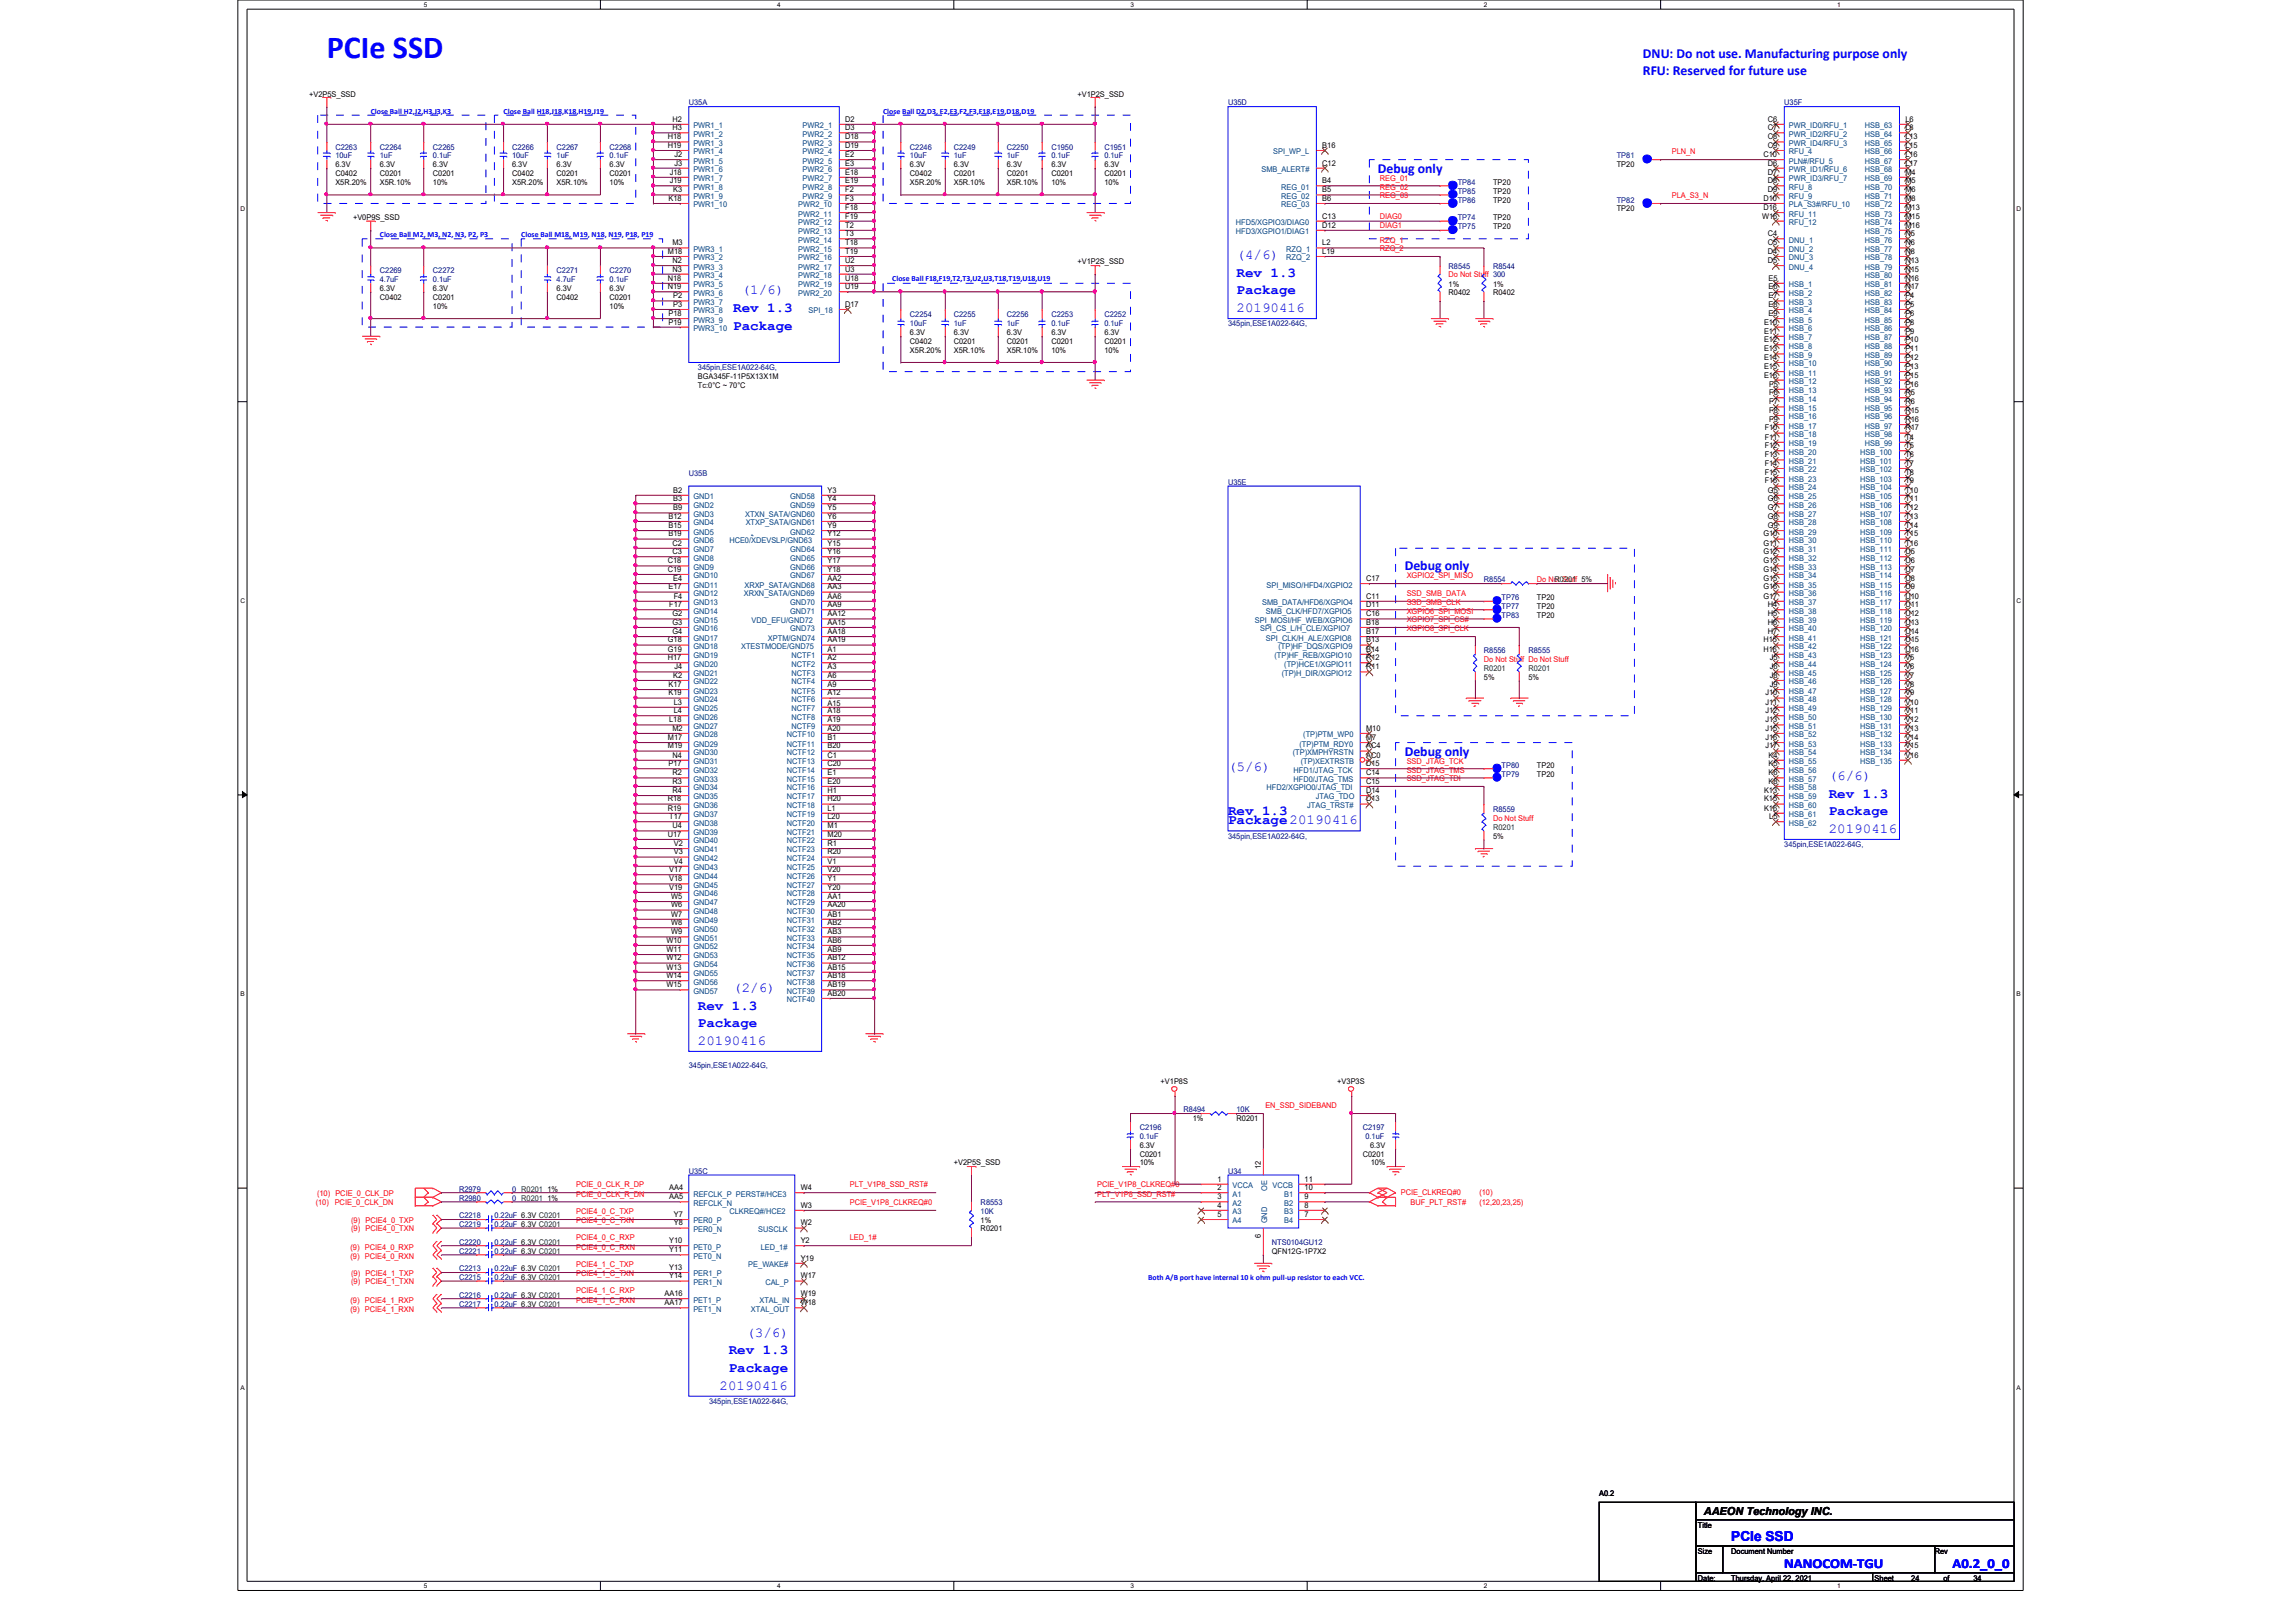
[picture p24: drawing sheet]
<svg xmlns="http://www.w3.org/2000/svg" width="297mm" height="210mm" viewBox="0 0 297 210" stroke-linecap="round" stroke-linejoin="round" font-family="sans-serif">
<defs><g id="words">
<text font-size="4.1" fill="#00f" x="42.3" y="7.5">PCIe SSD</text>
<g font-size="1.8" fill="#00f">
<text x="212.6" y="9.7">RFU: Reserved for future use</text>
<text x="212.6" y="7.5">DNU: Do not use. Manufacturing purpose only</text>
<text x="178.3" y="22.4">Debug only</text>
<text x="160" y="33.5">(4/6)</text>
<text x="160" y="35.8">Rev 1.3</text>
<text x="94.9" y="40.4">Rev 1.3</text>
<text x="96" y="38.1">(1/6)</text>
<text x="160" y="38.1">Package</text>
<text x="160" y="40.4">20190416</text>
<text x="94.9" y="42.7">Package</text>
<text x="181.7" y="73.7">Debug only</text>
<text x="158.9" y="99.8">(5/6)</text>
<text x="181.7" y="97.8">Debug only</text>
<text x="236.6" y="100.9">(6/6)</text>
<text x="158.9" y="106.7">Package20190416</text>
<text x="158.9" y="105.5">Rev 1.3</text>
<text x="236.6" y="105.5">Package</text>
<text x="236.6" y="107.8">20190416</text>
<text x="236.6" y="103.2">Rev 1.3</text>
<text x="90.3" y="130.6">Rev 1.3</text>
<text x="94.9" y="128.4">(2/6)</text>
<text x="90.3" y="132.9">Package</text>
<text x="90.3" y="135.2">20190416</text>
<text x="96.6" y="173">(3/6)</text>
<text x="93.1" y="179.8">20190416</text>
<text x="94.3" y="177.5">Package</text>
<text x="94.3" y="175.3">Rev 1.3</text>
<text x="224" y="199.4">PCIe SSD</text>
<text x="230.8" y="202.9">NANOCOM-TGU</text>
<text x="252.6" y="202.9">A0.2_0_0</text>
</g>
<text font-size="1.4" x="220.4" y="196">AAEON Technology INC.</text>
<g font-size="1">
<text x="40" y="12.5">+V2P5S_SSD</text>
<text x="87" y="15.7">H2</text>
<text x="87" y="16.8">H3</text>
<text x="109.3" y="15.7">D2</text>
<text x="109.3" y="16.8">D3</text>
<text x="139.4" y="12.5">+V1P2S_SSD</text>
<text x="228.7" y="15.7">C6</text>
<text x="228.7" y="16.8">C7</text>
<text x="246.5" y="15.7">L6</text>
<text x="246.5" y="16.8">L8</text>
<text x="43.4" y="21.7">6.3V</text>
<text x="43.4" y="22.8">C0402</text>
<text x="43.4" y="24">X5R.20%</text>
<text x="49.1" y="21.7">6.3V</text>
<text x="49.1" y="22.8">C0201</text>
<text x="49.1" y="24">X5R.10%</text>
<text x="56" y="22.8">C0201</text>
<text x="56" y="21.7">6.3V</text>
<text x="56" y="24">10%</text>
<text x="66.2" y="21.7">6.3V</text>
<text x="66.2" y="22.8">C0402</text>
<text x="66.2" y="24">X5R.20%</text>
<text x="72" y="21.7">6.3V</text>
<text x="72" y="22.8">C0201</text>
<text x="72" y="24">X5R.10%</text>
<text x="78.9" y="22.8">C0201</text>
<text x="78.9" y="21.7">6.3V</text>
<text x="78.9" y="24">10%</text>
<text x="86.4" y="18">H18</text>
<text x="86.4" y="19.1">H19</text>
<text x="86.7" y="22.6">J18</text>
<text x="86.7" y="23.7">J19</text>
<text x="87.2" y="20.3">J2</text>
<text x="87.2" y="21.4">J3</text>
<text x="109.3" y="18">D18</text>
<text x="109.3" y="19.1">D19</text>
<text x="109.3" y="20.3">E2</text>
<text x="109.3" y="21.4">E3</text>
<text x="109.3" y="22.6">E18</text>
<text x="109.3" y="23.7">E19</text>
<text x="117.7" y="21.7">6.3V</text>
<text x="117.7" y="22.8">C0402</text>
<text x="117.7" y="24">X5R.20%</text>
<text x="123.4" y="21.7">6.3V</text>
<text x="123.4" y="22.8">C0201</text>
<text x="123.4" y="24">X5R.10%</text>
<text x="130.3" y="21.7">6.3V</text>
<text x="130.3" y="22.8">C0201</text>
<text x="130.3" y="24">X5R.10%</text>
<text x="136" y="22.8">C0201</text>
<text x="136" y="21.7">6.3V</text>
<text x="136" y="24">10%</text>
<text x="142.9" y="22.8">C0201</text>
<text x="142.9" y="21.7">6.3V</text>
<text x="142.9" y="24">10%</text>
<text x="171.1" y="23.7">B4</text>
<text x="171.1" y="19.1">B16</text>
<text x="171.1" y="21.4">C12</text>
<text x="193.2" y="24">TP20</text>
<text x="209.2" y="21.7">TP20</text>
<text x="228.1" y="20.3">C10</text>
<text x="228.7" y="18">C8</text>
<text x="228.7" y="19.1">C9</text>
<text x="228.7" y="21.4">D6</text>
<text x="228.7" y="22.6">D7</text>
<text x="228.7" y="23.7">D8</text>
<text x="246.5" y="18">L13</text>
<text x="246.5" y="19.1">L15</text>
<text x="246.5" y="20.3">L16</text>
<text x="246.5" y="21.4">L17</text>
<text x="246.5" y="22.6">M4</text>
<text x="246.5" y="23.7">M5</text>
<text x="45.7" y="28.5">+V0P9S_SSD</text>
<text x="86.5" y="26">K18</text>
<text x="87.1" y="24.9">K3</text>
<text x="109.3" y="24.9">F2</text>
<text x="109.3" y="26">F3</text>
<text x="109.3" y="27.2">F18</text>
<text x="109.3" y="28.3">F19</text>
<text x="109.3" y="29.5">T2</text>
<text x="171.1" y="28.3">C13</text>
<text x="171.1" y="29.5">D12</text>
<text x="171.1" y="24.9">B5</text>
<text x="171.1" y="26">B6</text>
<text x="193.2" y="25.1">TP20</text>
<text x="193.2" y="28.5">TP20</text>
<text x="193.2" y="26.2">TP20</text>
<text x="193.2" y="29.6">TP20</text>
<text x="209.2" y="27.3">TP20</text>
<text x="228" y="28.3">W16</text>
<text x="228.1" y="26">D10</text>
<text x="228.1" y="27.2">D16</text>
<text x="228.7" y="24.9">D9</text>
<text x="246.5" y="24.9">M6</text>
<text x="246.5" y="26">M8</text>
<text x="246.5" y="27.2">M13</text>
<text x="246.5" y="28.3">M15</text>
<text x="246.5" y="29.5">M16</text>
<text x="86.4" y="32.9">M18</text>
<text x="87" y="31.8">M3</text>
<text x="87" y="34">N2</text>
<text x="87" y="35.1">N3</text>
<text x="109.3" y="30.6">T3</text>
<text x="109.3" y="31.8">T18</text>
<text x="109.3" y="32.9">T19</text>
<text x="109.3" y="34">U2</text>
<text x="109.3" y="35.1">U3</text>
<text x="139.4" y="34.2">+V1P2S_SSD</text>
<text x="171.1" y="31.8">L2</text>
<text x="171.1" y="32.9">L19</text>
<text x="228.7" y="30.6">C4</text>
<text x="228.7" y="31.8">C5</text>
<text x="228.7" y="32.9">D4</text>
<text x="228.7" y="34">D5</text>
<text x="246.5" y="30.6">N5</text>
<text x="246.5" y="31.8">N6</text>
<text x="246.5" y="32.9">N8</text>
<text x="246.5" y="34">N13</text>
<text x="246.5" y="35.1">N15</text>
<text x="49.1" y="38.8">C0402</text>
<text x="49.1" y="37.7">6.3V</text>
<text x="56" y="38.8">C0201</text>
<text x="56" y="37.7">6.3V</text>
<text x="56" y="40">10%</text>
<text x="72" y="38.8">C0402</text>
<text x="72" y="37.7">6.3V</text>
<text x="78.9" y="38.8">C0201</text>
<text x="78.9" y="37.7">6.3V</text>
<text x="78.9" y="40">10%</text>
<text x="86.4" y="36.3">N18</text>
<text x="86.4" y="37.4">N19</text>
<text x="86.5" y="40.9">P18</text>
<text x="86.5" y="42">P19</text>
<text x="87.1" y="38.6">P2</text>
<text x="87.1" y="39.7">P3</text>
<text x="109.3" y="36.3">U18</text>
<text x="109.3" y="37.4">U19</text>
<text x="109.3" y="39.7">D17</text>
<text x="187.4" y="38.2">R0402</text>
<text x="187.4" y="37.1">1%</text>
<text x="193.2" y="38.2">R0402</text>
<text x="193.2" y="37.1">1%</text>
<text x="228.2" y="42">E10</text>
<text x="228.8" y="36.3">E5</text>
<text x="228.8" y="37.4">E6</text>
<text x="228.8" y="38.6">E7</text>
<text x="228.8" y="39.7">E8</text>
<text x="228.8" y="40.9">E9</text>
<text x="246.5" y="36.3">N16</text>
<text x="246.5" y="37.4">N17</text>
<text x="246.5" y="38.6">P4</text>
<text x="246.5" y="39.7">P5</text>
<text x="246.5" y="40.9">P6</text>
<text x="246.5" y="42">P8</text>
<text x="117.7" y="43.3">6.3V</text>
<text x="117.7" y="44.5">C0402</text>
<text x="117.7" y="45.6">X5R.20%</text>
<text x="123.4" y="43.3">6.3V</text>
<text x="123.4" y="44.5">C0201</text>
<text x="123.4" y="45.6">X5R.10%</text>
<text x="130.3" y="43.3">6.3V</text>
<text x="130.3" y="44.5">C0201</text>
<text x="130.3" y="45.6">X5R.10%</text>
<text x="136" y="44.5">C0201</text>
<text x="136" y="43.3">6.3V</text>
<text x="136" y="45.6">10%</text>
<text x="142.9" y="44.5">C0201</text>
<text x="142.9" y="43.3">6.3V</text>
<text x="142.9" y="45.6">10%</text>
<text x="228.2" y="43.2">E11</text>
<text x="228.2" y="44.3">E12</text>
<text x="228.2" y="45.5">E13</text>
<text x="228.2" y="46.6">E14</text>
<text x="228.2" y="47.8">E15</text>
<text x="246.5" y="43.2">P9</text>
<text x="246.5" y="44.3">P10</text>
<text x="246.5" y="45.5">P11</text>
<text x="246.5" y="46.6">P12</text>
<text x="246.5" y="47.8">P13</text>
<text x="90.3" y="49.1">BGA345F-11P5X13X1M</text>
<text x="90.3" y="50.2">Tc:0°C ~ 70°C</text>
<text x="228.2" y="48.9">E16</text>
<text x="228.9" y="50">F5</text>
<text x="228.9" y="51.1">F6</text>
<text x="228.9" y="52.3">F7</text>
<text x="228.9" y="53.4">F8</text>
<text x="246.5" y="48.9">P15</text>
<text x="246.5" y="50">P16</text>
<text x="246.5" y="51.1">R5</text>
<text x="246.5" y="52.3">R6</text>
<text x="246.5" y="53.4">R15</text>
<text x="228.3" y="55.7">F10</text>
<text x="228.3" y="56.9">F11</text>
<text x="228.3" y="58">F12</text>
<text x="228.3" y="59.2">F13</text>
<text x="228.9" y="54.6">F9</text>
<text x="246.5" y="54.6">R16</text>
<text x="246.5" y="55.7">R17</text>
<text x="246.5" y="56.9">T4</text>
<text x="246.5" y="58">T5</text>
<text x="246.5" y="59.2">T6</text>
<text x="87.1" y="63.8">B2</text>
<text x="87.1" y="64.9">B3</text>
<text x="107.1" y="63.8">Y3</text>
<text x="107.1" y="64.9">Y4</text>
<text x="228.3" y="60.3">F14</text>
<text x="228.3" y="61.5">F15</text>
<text x="228.3" y="62.6">F16</text>
<text x="228.7" y="63.8">G5</text>
<text x="228.7" y="64.9">G6</text>
<text x="246.5" y="60.3">T7</text>
<text x="246.5" y="61.5">T8</text>
<text x="246.5" y="62.6">T9</text>
<text x="246.5" y="63.8">T10</text>
<text x="246.5" y="64.9">T11</text>
<text x="86.5" y="67.1">B12</text>
<text x="86.5" y="68.3">B15</text>
<text x="86.5" y="69.4">B19</text>
<text x="87" y="70.6">C2</text>
<text x="87" y="71.7">C3</text>
<text x="87.1" y="66">B9</text>
<text x="107.1" y="66">Y5</text>
<text x="107.1" y="67.1">Y6</text>
<text x="107.1" y="68.3">Y9</text>
<text x="107.1" y="69.4">Y12</text>
<text x="107.1" y="70.6">Y15</text>
<text x="107.1" y="71.7">Y16</text>
<text x="228.1" y="69.4">G10</text>
<text x="228.1" y="70.6">G11</text>
<text x="228.1" y="71.7">G12</text>
<text x="228.7" y="66">G7</text>
<text x="228.7" y="67.1">G8</text>
<text x="228.7" y="68.3">G9</text>
<text x="246.5" y="66">T12</text>
<text x="246.5" y="67.1">T13</text>
<text x="246.5" y="68.3">T14</text>
<text x="246.5" y="69.4">T15</text>
<text x="246.5" y="70.6">T16</text>
<text x="246.5" y="71.7">U5</text>
<text x="86.4" y="72.9">C18</text>
<text x="86.4" y="74">C19</text>
<text x="86.5" y="76.3">E17</text>
<text x="87.1" y="75.2">E4</text>
<text x="87.2" y="77.5">F4</text>
<text x="107.1" y="72.9">Y17</text>
<text x="107.1" y="74">Y18</text>
<text x="107.1" y="77.5">AA6</text>
<text x="107.1" y="75.2">AA2</text>
<text x="107.1" y="76.3">AA3</text>
<text x="176.7" y="75.2">C17</text>
<text x="176.7" y="77.5">C11</text>
<text x="198.8" y="77.6">TP20</text>
<text x="228.1" y="72.9">G13</text>
<text x="228.1" y="74">G14</text>
<text x="228.1" y="75.2">G15</text>
<text x="228.1" y="76.3">G16</text>
<text x="228.1" y="77.5">G17</text>
<text x="246.5" y="72.9">U6</text>
<text x="246.5" y="74">U7</text>
<text x="246.5" y="75.2">U8</text>
<text x="246.5" y="76.3">U9</text>
<text x="246.5" y="77.5">U10</text>
<text x="86.4" y="83.1">G18</text>
<text x="86.6" y="78.6">F17</text>
<text x="87" y="79.8">G2</text>
<text x="87" y="80.9">G3</text>
<text x="87" y="82">G4</text>
<text x="107.1" y="78.6">AA9</text>
<text x="107.1" y="79.8">AA12</text>
<text x="107.1" y="80.9">AA15</text>
<text x="107.1" y="82">AA18</text>
<text x="107.1" y="83.1">AA19</text>
<text x="176.7" y="78.6">D11</text>
<text x="176.7" y="79.8">C16</text>
<text x="176.7" y="80.9">B18</text>
<text x="176.7" y="82">B17</text>
<text x="176.7" y="83.1">B13</text>
<text x="198.8" y="78.8">TP20</text>
<text x="198.8" y="79.9">TP20</text>
<text x="228.1" y="83.1">H15</text>
<text x="228.7" y="78.6">H4</text>
<text x="228.7" y="79.8">H5</text>
<text x="228.7" y="80.9">H6</text>
<text x="228.7" y="82">H7</text>
<text x="246.5" y="78.6">U11</text>
<text x="246.5" y="79.8">U12</text>
<text x="246.5" y="80.9">U13</text>
<text x="246.5" y="82">U14</text>
<text x="246.5" y="83.1">U15</text>
<text x="86.4" y="84.3">G19</text>
<text x="86.4" y="85.4">H17</text>
<text x="86.5" y="88.9">K17</text>
<text x="87.1" y="87.7">K2</text>
<text x="87.2" y="86.6">J4</text>
<text x="107.1" y="84.3">A1</text>
<text x="107.1" y="85.4">A2</text>
<text x="107.1" y="86.6">A3</text>
<text x="107.1" y="87.7">A6</text>
<text x="107.1" y="88.9">A9</text>
<text x="176.7" y="84.3">B14</text>
<text x="176.7" y="85.4">R12</text>
<text x="176.7" y="86.6">R11</text>
<text x="192" y="88">5%</text>
<text x="197.7" y="88">5%</text>
<text x="228.1" y="84.3">H16</text>
<text x="229" y="85.4">J5</text>
<text x="229" y="86.6">J6</text>
<text x="229" y="87.7">J8</text>
<text x="229" y="88.9">J9</text>
<text x="246.5" y="84.3">U16</text>
<text x="246.5" y="85.4">V5</text>
<text x="246.5" y="86.6">V6</text>
<text x="246.5" y="87.7">V7</text>
<text x="246.5" y="88.9">V8</text>
<text x="86.4" y="95.8">M17</text>
<text x="86.5" y="90">K19</text>
<text x="86.6" y="93.5">L18</text>
<text x="87" y="94.6">M2</text>
<text x="87.2" y="91.2">L3</text>
<text x="87.2" y="92.3">L4</text>
<text x="107.1" y="90">A12</text>
<text x="107.1" y="91.4">A15</text>
<text x="107.1" y="92.3">A18</text>
<text x="107.1" y="93.5">A19</text>
<text x="107.1" y="94.6">A20</text>
<text x="107.1" y="95.8">B1</text>
<text x="176.7" y="95.8">M7</text>
<text x="176.7" y="94.6">M10</text>
<text x="228.4" y="90">J10</text>
<text x="228.4" y="91.2">J11</text>
<text x="228.4" y="92.3">J12</text>
<text x="228.4" y="93.5">J13</text>
<text x="228.4" y="94.6">J15</text>
<text x="228.4" y="95.8">J16</text>
<text x="246.5" y="90">V9</text>
<text x="246.5" y="91.2">V10</text>
<text x="246.5" y="92.3">V11</text>
<text x="246.5" y="93.5">V12</text>
<text x="246.5" y="94.6">V13</text>
<text x="246.5" y="95.8">V14</text>
<text x="86.4" y="96.9">M19</text>
<text x="86.5" y="99.1">P17</text>
<text x="87" y="98">N4</text>
<text x="87" y="100.3">R2</text>
<text x="87" y="101.4">R3</text>
<text x="107.1" y="96.9">B20</text>
<text x="107.1" y="98">C1</text>
<text x="107.1" y="99.1">C20</text>
<text x="107.1" y="100.3">E1</text>
<text x="107.1" y="101.4">E20</text>
<text x="176.7" y="99.1">D15</text>
<text x="176.7" y="100.3">C14</text>
<text x="176.7" y="98">AC0</text>
<text x="176.7" y="101.4">C15</text>
<text x="176.7" y="96.9">AC4</text>
<text x="198.8" y="100.5">TP20</text>
<text x="198.8" y="99.4">TP20</text>
<text x="228.4" y="96.9">J17</text>
<text x="228.8" y="98">K4</text>
<text x="228.8" y="99.1">K5</text>
<text x="228.8" y="100.3">K6</text>
<text x="228.8" y="101.4">K8</text>
<text x="246.5" y="96.9">V15</text>
<text x="246.5" y="98">V16</text>
<text x="86.4" y="103.7">R18</text>
<text x="86.4" y="104.9">R19</text>
<text x="86.6" y="106">T17</text>
<text x="87" y="102.6">R4</text>
<text x="87" y="107.2">U4</text>
<text x="107.1" y="102.6">H1</text>
<text x="107.1" y="103.7">H20</text>
<text x="107.1" y="104.9">L1</text>
<text x="107.1" y="106">L20</text>
<text x="107.1" y="107.2">M1</text>
<text x="176.7" y="103.7">D13</text>
<text x="176.7" y="102.6">D14</text>
<text x="228.2" y="102.6">K13</text>
<text x="228.2" y="103.7">K15</text>
<text x="228.2" y="104.9">K16</text>
<text x="228.9" y="106">L5</text>
<text x="86.4" y="108.3">U17</text>
<text x="86.6" y="112.9">V17</text>
<text x="87.2" y="109.5">V2</text>
<text x="87.2" y="110.6">V3</text>
<text x="87.2" y="111.8">V4</text>
<text x="107.1" y="108.3">M20</text>
<text x="107.1" y="109.5">R1</text>
<text x="107.1" y="110.6">R20</text>
<text x="107.1" y="111.8">V1</text>
<text x="107.1" y="112.9">V20</text>
<text x="193.2" y="108.5">5%</text>
<text x="86.6" y="114">V18</text>
<text x="86.6" y="115.1">V19</text>
<text x="86.8" y="116.3">W5</text>
<text x="86.8" y="117.4">W6</text>
<text x="86.8" y="118.6">W7</text>
<text x="86.8" y="119.7">W8</text>
<text x="107.1" y="114">Y1</text>
<text x="107.1" y="116.3">AA1</text>
<text x="107.1" y="117.4">AA20</text>
<text x="107.1" y="118.6">AB1</text>
<text x="107.1" y="119.7">AB2</text>
<text x="107.1" y="115.1">Y20</text>
<text x="86.2" y="122">W10</text>
<text x="86.2" y="123.2">W11</text>
<text x="86.2" y="124.3">W12</text>
<text x="86.2" y="125.5">W13</text>
<text x="86.8" y="120.9">W9</text>
<text x="107.1" y="120.9">AB3</text>
<text x="107.1" y="122">AB6</text>
<text x="107.1" y="123.2">AB9</text>
<text x="107.1" y="124.3">AB12</text>
<text x="107.1" y="125.5">AB15</text>
<text x="86.2" y="126.6">W14</text>
<text x="86.2" y="127.8">W15</text>
<text x="107.1" y="126.6">AB18</text>
<text x="107.1" y="127.8">AB19</text>
<text x="107.1" y="128.9">AB20</text>
<text x="150.2" y="140.3">+V1P8S</text>
<text x="173" y="140.3">+V3P3S</text>
<text x="147.4" y="149.7">C0201</text>
<text x="147.4" y="148.5">6.3V</text>
<text x="154.3" y="145.1">1%</text>
<text x="160" y="145.1">R0201</text>
<text x="176.3" y="149.7">C0201</text>
<text x="177.2" y="148.5">6.3V</text>
<text x="70.8" y="155.4">1%</text>
<text x="70.8" y="154.3">1%</text>
<text x="86.6" y="154">AA4</text>
<text x="86.6" y="155.2">AA5</text>
<text x="103.6" y="154">W4</text>
<text x="123.4" y="150.8">+V2P5S_SSD</text>
<text x="147.4" y="150.8">10%</text>
<text x="157.5" y="154">2</text>
<text x="157.5" y="152.9">1</text>
<text x="157.5" y="155.2">3</text>
<text x="163.1" y="151.3" transform="rotate(-90 163.1 151.3)">12</text>
<text x="168.8" y="155.2">9</text>
<text x="168.8" y="152.9">11</text>
<text x="168.8" y="154">10</text>
<text x="177.3" y="150.8">10%</text>
<text x="86.6" y="160.9">Y10</text>
<text x="87.2" y="157.5">Y7</text>
<text x="87.2" y="158.6">Y8</text>
<text x="103.6" y="158.6">W2</text>
<text x="103.6" y="156.3">W3</text>
<text x="103.6" y="160.9">Y2</text>
<text x="126.9" y="159.3">R0201</text>
<text x="126.9" y="158.2">1%</text>
<text x="157.5" y="156.3">4</text>
<text x="157.5" y="157.5">5</text>
<text x="163.1" y="160.2" transform="rotate(-90 163.1 160.2)">6</text>
<text x="168.8" y="157.5">7</text>
<text x="168.8" y="156.3">8</text>
<text x="86" y="167.7">AA16</text>
<text x="86.6" y="164.3">Y13</text>
<text x="86.6" y="165.4">Y14</text>
<text x="86.6" y="162.1">Y11</text>
<text x="103.6" y="163.2">Y19</text>
<text x="103.6" y="165.4">W17</text>
<text x="103.6" y="167.7">W19</text>
<text x="164.5" y="162.2">QFN12G-1P7X2</text>
<text x="86" y="168.9">AA17</text>
<text x="103.6" y="168.9">W18</text>
<text x="206.9" y="193.6">A0.2</text>
<text x="219.7" y="197.7">Title</text>
<text x="219.7" y="201.1">Size</text>
<text x="224" y="201.1">Document Number</text>
<text x="250.3" y="201.1">Rev</text>
<text x="219.7" y="204.6">Date:</text>
<text x="224" y="204.6">Thursday, April 22, 2021</text>
<text x="242.5" y="204.6">Sheet</text>
<text x="247.3" y="204.6">24</text>
<text x="251.4" y="204.6">of</text>
<text x="255.3" y="204.6">34</text>
</g>
<g font-size="1" fill="#00f">
<text x="48" y="14.7">Close Ball H2,J2,H3,J3,K3</text>
<text x="65.2" y="14.7">Close Ball H18,J18,K18,H19,J19</text>
<text x="114.3" y="14.7">Close Ball D2,D3, E2,E3,F2,F3,E18,E19,D18,D19</text>
<text x="49.1" y="30.7">Close Ball M2, M3, N2, N3, P2, P3</text>
<text x="67.4" y="30.7">Close Ball M18, M19, N18, N19, P18, P19</text>
<text x="115.4" y="36.4">Close Ball F18,F19,T2,T3,U2,U3,T18,T19,U18,U19</text>
<text x="148.5" y="165.6">Both A/B port have internal 10 k ohm pull-up resistor to each VCC.</text>
</g>
<g font-size="1" fill="#000080">
<text x="89.1" y="13.6">U35A</text>
<text x="158.9" y="13.6">U35D</text>
<text x="230.8" y="13.6">U35F</text>
<text x="43.4" y="19.4">C2263</text>
<text x="43.4" y="20.5">10uF</text>
<text x="49.1" y="19.4">C2264</text>
<text x="49.1" y="20.5">1uF</text>
<text x="56" y="19.4">C2265</text>
<text x="56" y="20.5">0.1uF</text>
<text x="66.2" y="19.4">C2266</text>
<text x="66.2" y="20.5">10uF</text>
<text x="72" y="19.4">C2267</text>
<text x="72" y="20.5">1uF</text>
<text x="78.9" y="19.4">C2268</text>
<text x="78.9" y="20.5">0.1uF</text>
<text x="117.7" y="19.4">C2246</text>
<text x="117.7" y="20.5">10uF</text>
<text x="123.4" y="19.4">C2249</text>
<text x="123.4" y="20.5">1uF</text>
<text x="130.3" y="19.4">C2250</text>
<text x="130.3" y="20.5">1uF</text>
<text x="136" y="19.4">C1950</text>
<text x="136" y="20.5">0.1uF</text>
<text x="142.9" y="19.4">C1951</text>
<text x="142.9" y="20.5">0.1uF</text>
<text x="188.6" y="24">TP84</text>
<text x="209.2" y="20.5">TP81</text>
<text x="188.6" y="25.1">TP85</text>
<text x="188.6" y="28.5">TP74</text>
<text x="188.6" y="26.2">TP86</text>
<text x="188.6" y="29.6">TP75</text>
<text x="209.2" y="26.2">TP82</text>
<text x="49.1" y="35.4">C2269</text>
<text x="56" y="35.4">C2272</text>
<text x="72" y="35.4">C2271</text>
<text x="78.9" y="35.4">C2270</text>
<text x="187.4" y="34.8">R8545</text>
<text x="193.2" y="34.8">R8544</text>
<text x="49.1" y="36.5">4.7uF</text>
<text x="56" y="36.5">0.1uF</text>
<text x="72" y="36.5">4.7uF</text>
<text x="78.9" y="36.5">0.1uF</text>
<text x="117.7" y="41.1">C2254</text>
<text x="123.4" y="41.1">C2255</text>
<text x="130.3" y="41.1">C2256</text>
<text x="136" y="41.1">C2253</text>
<text x="142.9" y="41.1">C2252</text>
<text x="90.3" y="47.9">345pin,ESE1A022-64G,</text>
<text x="117.7" y="42.2">10uF</text>
<text x="123.4" y="42.2">1uF</text>
<text x="130.3" y="42.2">1uF</text>
<text x="136" y="42.2">0.1uF</text>
<text x="142.9" y="42.2">0.1uF</text>
<text x="158.9" y="42.2">345pin,ESE1A022-64G,</text>
<text x="89.1" y="61.6">U35B</text>
<text x="158.9" y="62.8">U35E</text>
<text x="192" y="75.4">R8554</text>
<text x="194.3" y="77.6">TP76</text>
<text x="194.3" y="78.8">TP77</text>
<text x="194.3" y="79.9">TP83</text>
<text x="192" y="84.5">R8556</text>
<text x="197.7" y="84.5">R8555</text>
<text x="194.3" y="100.5">TP79</text>
<text x="194.3" y="99.4">TP80</text>
<text x="193.2" y="105.1">R8559</text>
<text x="158.9" y="108.5">345pin,ESE1A022-64G,</text>
<text x="230.8" y="109.6">345pin,ESE1A022-64G,</text>
<text x="89.1" y="138.3">345pin,ESE1A022-64G,</text>
<text x="153.1" y="143.9">R8494</text>
<text x="160" y="143.9">10K</text>
<text x="147.4" y="146.2">C2196</text>
<text x="147.4" y="147.4">0.1uF</text>
<text x="176.3" y="146.2">C2197</text>
<text x="176.7" y="147.4">0.1uF</text>
<text x="59.4" y="155.4">R2980</text>
<text x="59.4" y="154.3">R2979</text>
<text x="66.2" y="155.4">0 R0201</text>
<text x="66.2" y="154.3">0 R0201</text>
<text x="89.1" y="152">U35C</text>
<text x="126.9" y="156">R8553</text>
<text x="158.9" y="152">U34</text>
<text x="59.4" y="161.1">C2220</text>
<text x="59.4" y="157.6">C2218</text>
<text x="59.4" y="158.8">C2219</text>
<text x="64" y="161.1">0.22uF 6.3V C0201</text>
<text x="64" y="157.6">0.22uF 6.3V C0201</text>
<text x="64" y="158.8">0.22uF 6.3V C0201</text>
<text x="126.9" y="157.1">10K</text>
<text x="164.5" y="161.1">NTS0104GU12</text>
<text x="59.4" y="168">C2216</text>
<text x="59.4" y="165.7">C2215</text>
<text x="59.4" y="164.5">C2213</text>
<text x="59.4" y="162.2">C2221</text>
<text x="64" y="168">0.22uF 6.3V C0201</text>
<text x="64" y="165.7">0.22uF 6.3V C0201</text>
<text x="64" y="164.5">0.22uF 6.3V C0201</text>
<text x="64" y="162.2">0.22uF 6.3V C0201</text>
<text x="59.4" y="169.1">C2217</text>
<text x="64" y="169.1">0.22uF 6.3V C0201</text>
<text x="91.7" y="181.7">345pin,ESE1A022-64G,</text>
</g>
<g font-size="1" fill="#004080">
<text x="89.7" y="16.6">PWR1_1</text>
<text x="89.7" y="17.7">PWR1_2</text>
<text x="103.8" y="16.6">PWR2_1</text>
<text x="103.8" y="17.7">PWR2_2</text>
<text x="231.4" y="16.6">PWR_ID0/RFU_1</text>
<text x="231.4" y="17.7">PWR_ID2/RFU_2</text>
<text x="241.3" y="16.6">HSB_63</text>
<text x="241.3" y="17.7">HSB_64</text>
<text x="89.7" y="18.9">PWR1_3</text>
<text x="89.7" y="20">PWR1_4</text>
<text x="89.7" y="21.2">PWR1_5</text>
<text x="89.7" y="22.3">PWR1_6</text>
<text x="89.7" y="23.5">PWR1_7</text>
<text x="103.8" y="18.9">PWR2_3</text>
<text x="103.8" y="20">PWR2_4</text>
<text x="103.8" y="21.2">PWR2_5</text>
<text x="103.8" y="22.3">PWR2_6</text>
<text x="103.8" y="23.5">PWR2_7</text>
<text x="163.2" y="22.3">SMB_ALERT#</text>
<text x="164.7" y="20">SPI_WP_L</text>
<text x="231.4" y="18.9">PWR_ID4/RFU_3</text>
<text x="231.4" y="20">RFU_4</text>
<text x="231.4" y="21.2">PLN#/RFU_5</text>
<text x="231.4" y="22.3">PWR_ID1/RFU_6</text>
<text x="231.4" y="23.5">PWR_ID3/RFU_7</text>
<text x="241.3" y="18.9">HSB_65</text>
<text x="241.3" y="20">HSB_66</text>
<text x="241.3" y="21.2">HSB_67</text>
<text x="241.3" y="22.3">HSB_68</text>
<text x="241.3" y="23.5">HSB_69</text>
<text x="89.7" y="24.6">PWR1_8</text>
<text x="89.7" y="25.7">PWR1_9</text>
<text x="89.7" y="26.8">PWR1_10</text>
<text x="103.2" y="26.8">PWR2_10</text>
<text x="103.2" y="28">PWR2_11</text>
<text x="103.2" y="29.1">PWR2_12</text>
<text x="103.8" y="24.6">PWR2_8</text>
<text x="103.8" y="25.7">PWR2_9</text>
<text x="159.9" y="29.1">HFD5/XGPIO3/DIAG0</text>
<text x="165.7" y="24.6">REG_01</text>
<text x="165.7" y="25.7">REG_02</text>
<text x="165.7" y="26.8">REG_03</text>
<text x="231.4" y="24.6">RFU_8</text>
<text x="231.4" y="25.7">RFU_9</text>
<text x="231.4" y="26.8">PLA_S3#/RFU_10</text>
<text x="231.4" y="28">RFU_11</text>
<text x="231.4" y="29.1">RFU_12</text>
<text x="241.3" y="24.6">HSB_70</text>
<text x="241.3" y="25.7">HSB_71</text>
<text x="241.3" y="26.8">HSB_72</text>
<text x="241.3" y="28">HSB_73</text>
<text x="241.3" y="29.1">HSB_74</text>
<text x="89.7" y="32.6">PWR3_1</text>
<text x="89.7" y="33.7">PWR3_2</text>
<text x="89.7" y="34.9">PWR3_3</text>
<text x="89.7" y="36">PWR3_4</text>
<text x="103.2" y="30.3">PWR2_13</text>
<text x="103.2" y="31.4">PWR2_14</text>
<text x="103.2" y="32.6">PWR2_15</text>
<text x="103.2" y="33.7">PWR2_16</text>
<text x="103.2" y="34.9">PWR2_17</text>
<text x="103.2" y="36">PWR2_18</text>
<text x="159.9" y="30.3">HFD3/XGPIO1/DIAG1</text>
<text x="166.4" y="32.6">RZQ_1</text>
<text x="166.4" y="33.7">RZQ_2</text>
<text x="231.4" y="31.4">DNU_1</text>
<text x="231.4" y="32.6">DNU_2</text>
<text x="231.4" y="33.7">DNU_3</text>
<text x="231.4" y="34.9">DNU_4</text>
<text x="241.3" y="30.3">HSB_75</text>
<text x="241.3" y="31.4">HSB_76</text>
<text x="241.3" y="32.6">HSB_77</text>
<text x="241.3" y="33.7">HSB_78</text>
<text x="241.3" y="34.9">HSB_79</text>
<text x="241.3" y="36">HSB_80</text>
<text x="89.7" y="37.2">PWR3_5</text>
<text x="89.7" y="38.3">PWR3_6</text>
<text x="89.7" y="39.5">PWR3_7</text>
<text x="89.7" y="40.6">PWR3_8</text>
<text x="89.7" y="41.7">PWR3_9</text>
<text x="103.2" y="37.2">PWR2_19</text>
<text x="103.2" y="38.3">PWR2_20</text>
<text x="104.6" y="40.6">SPI_18</text>
<text x="231.4" y="37.2">HSB_1</text>
<text x="231.4" y="38.3">HSB_2</text>
<text x="231.4" y="39.5">HSB_3</text>
<text x="231.4" y="40.6">HSB_4</text>
<text x="231.4" y="41.7">HSB_5</text>
<text x="241.3" y="37.2">HSB_81</text>
<text x="241.3" y="38.3">HSB_82</text>
<text x="241.3" y="39.5">HSB_83</text>
<text x="241.3" y="40.6">HSB_84</text>
<text x="241.3" y="41.7">HSB_85</text>
<text x="89.7" y="42.8">PWR3_10</text>
<text x="231.4" y="42.8">HSB_6</text>
<text x="231.4" y="44">HSB_7</text>
<text x="231.4" y="45.1">HSB_8</text>
<text x="231.4" y="46.3">HSB_9</text>
<text x="231.4" y="47.4">HSB_10</text>
<text x="241.3" y="42.8">HSB_86</text>
<text x="241.3" y="44">HSB_87</text>
<text x="241.3" y="45.1">HSB_88</text>
<text x="241.3" y="46.3">HSB_89</text>
<text x="241.3" y="47.4">HSB_90</text>
<text x="231.4" y="48.6">HSB_11</text>
<text x="231.4" y="49.7">HSB_12</text>
<text x="231.4" y="50.9">HSB_13</text>
<text x="231.4" y="52">HSB_14</text>
<text x="231.4" y="53.2">HSB_15</text>
<text x="241.3" y="48.6">HSB_91</text>
<text x="241.3" y="49.7">HSB_92</text>
<text x="241.3" y="50.9">HSB_93</text>
<text x="241.3" y="52">HSB_94</text>
<text x="241.3" y="53.2">HSB_95</text>
<text x="231.4" y="54.3">HSB_16</text>
<text x="231.4" y="55.5">HSB_17</text>
<text x="231.4" y="56.6">HSB_18</text>
<text x="231.4" y="57.7">HSB_19</text>
<text x="231.4" y="58.8">HSB_20</text>
<text x="240.7" y="58.8">HSB_100</text>
<text x="241.3" y="54.3">HSB_96</text>
<text x="241.3" y="55.5">HSB_97</text>
<text x="241.3" y="56.6">HSB_98</text>
<text x="241.3" y="57.7">HSB_99</text>
<text x="89.7" y="64.6">GND1</text>
<text x="89.7" y="65.7">GND2</text>
<text x="102.2" y="64.6">GND58</text>
<text x="102.2" y="65.7">GND59</text>
<text x="231.4" y="60">HSB_21</text>
<text x="231.4" y="61.1">HSB_22</text>
<text x="231.4" y="62.3">HSB_23</text>
<text x="231.4" y="63.4">HSB_24</text>
<text x="231.4" y="64.6">HSB_25</text>
<text x="231.4" y="65.7">HSB_26</text>
<text x="240.7" y="60">HSB_101</text>
<text x="240.7" y="61.1">HSB_102</text>
<text x="240.7" y="62.3">HSB_103</text>
<text x="240.7" y="63.4">HSB_104</text>
<text x="240.7" y="64.6">HSB_105</text>
<text x="240.7" y="65.7">HSB_106</text>
<text x="89.7" y="66.9">GND3</text>
<text x="89.7" y="68">GND4</text>
<text x="89.7" y="69.2">GND5</text>
<text x="89.7" y="70.3">GND6</text>
<text x="89.7" y="71.5">GND7</text>
<text x="94.4" y="70.3">HCE0/XDEVSLP/GND63</text>
<text x="96.4" y="66.9">XTXN_SATA/GND60</text>
<text x="96.5" y="68">XTXP_SATA/GND61</text>
<text x="102.2" y="69.2">GND62</text>
<text x="102.2" y="71.5">GND64</text>
<text x="231.4" y="66.9">HSB_27</text>
<text x="231.4" y="68">HSB_28</text>
<text x="231.4" y="69.2">HSB_29</text>
<text x="231.4" y="70.3">HSB_30</text>
<text x="231.4" y="71.5">HSB_31</text>
<text x="240.7" y="66.9">HSB_107</text>
<text x="240.7" y="68">HSB_108</text>
<text x="240.7" y="69.2">HSB_109</text>
<text x="240.7" y="70.3">HSB_110</text>
<text x="240.7" y="71.5">HSB_111</text>
<text x="89.7" y="72.6">GND8</text>
<text x="89.7" y="73.7">GND9</text>
<text x="89.7" y="74.8">GND10</text>
<text x="89.7" y="76">GND11</text>
<text x="89.7" y="77.1">GND12</text>
<text x="96.2" y="77.1">XRXN_SATA/GND69</text>
<text x="96.3" y="76">XRXP_SATA/GND68</text>
<text x="102.2" y="72.6">GND65</text>
<text x="102.2" y="73.7">GND66</text>
<text x="102.2" y="74.8">GND67</text>
<text x="163.9" y="76">SPI_MISO/HFD4/XGPIO2</text>
<text x="231.4" y="72.6">HSB_32</text>
<text x="231.4" y="73.7">HSB_33</text>
<text x="231.4" y="74.8">HSB_34</text>
<text x="231.4" y="76">HSB_35</text>
<text x="231.4" y="77.1">HSB_36</text>
<text x="240.7" y="72.6">HSB_112</text>
<text x="240.7" y="73.7">HSB_113</text>
<text x="240.7" y="74.8">HSB_114</text>
<text x="240.7" y="76">HSB_115</text>
<text x="240.7" y="77.1">HSB_116</text>
<text x="89.7" y="78.3">GND13</text>
<text x="89.7" y="79.4">GND14</text>
<text x="89.7" y="80.6">GND15</text>
<text x="89.7" y="81.7">GND16</text>
<text x="89.7" y="82.9">GND17</text>
<text x="89.7" y="84">GND18</text>
<text x="95.9" y="84">XTESTMODE/GND75</text>
<text x="97.2" y="80.6">VDD_EFU/GND72</text>
<text x="99.4" y="82.9">XPTM/GND74</text>
<text x="102.2" y="78.3">GND70</text>
<text x="102.2" y="79.4">GND71</text>
<text x="102.2" y="81.7">GND73</text>
<text x="162.3" y="80.6">SPI_MOSI/HF_WEB/XGPIO6</text>
<text x="163" y="81.7">SPI_CS_L/H_CLE/XGPIO7</text>
<text x="163.3" y="78.3">SMB_DATA/HFD6/XGPIO4</text>
<text x="163.8" y="79.4">SMB_CLK/HFD7/XGPIO5</text>
<text x="163.8" y="82.9">SPI_CLK/H_ALE/XGPIO8</text>
<text x="165.4" y="84">(TP)HF_DQS/XGPIO9</text>
<text x="231.4" y="78.3">HSB_37</text>
<text x="231.4" y="79.4">HSB_38</text>
<text x="231.4" y="80.6">HSB_39</text>
<text x="231.4" y="81.7">HSB_40</text>
<text x="231.4" y="82.9">HSB_41</text>
<text x="231.4" y="84">HSB_42</text>
<text x="240.7" y="78.3">HSB_117</text>
<text x="240.7" y="79.4">HSB_118</text>
<text x="240.7" y="80.6">HSB_119</text>
<text x="240.7" y="81.7">HSB_120</text>
<text x="240.7" y="82.9">HSB_121</text>
<text x="240.7" y="84">HSB_122</text>
<text x="89.7" y="85.2">GND19</text>
<text x="89.7" y="86.3">GND20</text>
<text x="89.7" y="87.5">GND21</text>
<text x="89.7" y="88.6">GND22</text>
<text x="89.7" y="89.7">GND23</text>
<text x="102.4" y="85.2">NCTF1</text>
<text x="102.4" y="86.3">NCTF2</text>
<text x="102.4" y="87.5">NCTF3</text>
<text x="102.4" y="88.6">NCTF4</text>
<text x="102.4" y="89.7">NCTF5</text>
<text x="164.9" y="85.2">(TP)HF_REB/XGPIO10</text>
<text x="165.8" y="87.5">(TP)H_DIR/XGPIO12</text>
<text x="166.2" y="86.3">(TP)HCE1/XGPIO11</text>
<text x="231.4" y="85.2">HSB_43</text>
<text x="231.4" y="86.3">HSB_44</text>
<text x="231.4" y="87.5">HSB_45</text>
<text x="231.4" y="88.6">HSB_46</text>
<text x="231.4" y="89.7">HSB_47</text>
<text x="240.7" y="85.2">HSB_123</text>
<text x="240.7" y="86.3">HSB_124</text>
<text x="240.7" y="87.5">HSB_125</text>
<text x="240.7" y="88.6">HSB_126</text>
<text x="240.7" y="89.7">HSB_127</text>
<text x="89.7" y="90.8">GND24</text>
<text x="89.7" y="92">GND25</text>
<text x="89.7" y="93.1">GND26</text>
<text x="89.7" y="94.3">GND27</text>
<text x="89.7" y="95.4">GND28</text>
<text x="101.8" y="95.4">NCTF10</text>
<text x="102.4" y="90.8">NCTF6</text>
<text x="102.4" y="92">NCTF7</text>
<text x="102.4" y="93.1">NCTF8</text>
<text x="102.4" y="94.3">NCTF9</text>
<text x="168.6" y="95.4">(TP)PTM_WP0</text>
<text x="231.4" y="90.8">HSB_48</text>
<text x="231.4" y="92">HSB_49</text>
<text x="231.4" y="93.1">HSB_50</text>
<text x="231.4" y="94.3">HSB_51</text>
<text x="231.4" y="95.4">HSB_52</text>
<text x="240.7" y="90.8">HSB_128</text>
<text x="240.7" y="92">HSB_129</text>
<text x="240.7" y="93.1">HSB_130</text>
<text x="240.7" y="94.3">HSB_131</text>
<text x="240.7" y="95.4">HSB_132</text>
<text x="89.7" y="96.6">GND29</text>
<text x="89.7" y="97.7">GND30</text>
<text x="89.7" y="98.9">GND31</text>
<text x="89.7" y="100">GND32</text>
<text x="89.7" y="101.2">GND33</text>
<text x="101.8" y="96.6">NCTF11</text>
<text x="101.8" y="97.7">NCTF12</text>
<text x="101.8" y="98.9">NCTF13</text>
<text x="101.8" y="100">NCTF14</text>
<text x="101.8" y="101.2">NCTF15</text>
<text x="167.3" y="97.7">(TP)XMPHYRSTN</text>
<text x="167.3" y="100">HFD1/JTAG_TCK</text>
<text x="167.3" y="101.2">HFD0/JTAG_TMS</text>
<text x="168.1" y="96.6">(TP)PTM_RDY0</text>
<text x="168.3" y="98.9">(TP)XEXTRSTB</text>
<text x="231.4" y="96.6">HSB_53</text>
<text x="231.4" y="97.7">HSB_54</text>
<text x="231.4" y="98.9">HSB_55</text>
<text x="231.4" y="100">HSB_56</text>
<text x="231.4" y="101.2">HSB_57</text>
<text x="240.7" y="96.6">HSB_133</text>
<text x="240.7" y="97.7">HSB_134</text>
<text x="240.7" y="98.9">HSB_135</text>
<text x="89.7" y="102.3">GND34</text>
<text x="89.7" y="103.5">GND35</text>
<text x="89.7" y="104.6">GND36</text>
<text x="89.7" y="105.7">GND37</text>
<text x="89.7" y="106.8">GND38</text>
<text x="101.8" y="102.3">NCTF16</text>
<text x="101.8" y="103.5">NCTF17</text>
<text x="101.8" y="104.6">NCTF18</text>
<text x="101.8" y="105.7">NCTF19</text>
<text x="101.8" y="106.8">NCTF20</text>
<text x="163.9" y="102.3">HFD2/XGPIO0/JTAG_TDI</text>
<text x="169.1" y="104.6">JTAG_TRST#</text>
<text x="170.2" y="103.5">JTAG_TDO</text>
<text x="231.4" y="102.3">HSB_58</text>
<text x="231.4" y="103.5">HSB_59</text>
<text x="231.4" y="104.6">HSB_60</text>
<text x="231.4" y="105.7">HSB_61</text>
<text x="231.4" y="106.8">HSB_62</text>
<text x="89.7" y="108">GND39</text>
<text x="89.7" y="109.1">GND40</text>
<text x="89.7" y="110.3">GND41</text>
<text x="89.7" y="111.4">GND42</text>
<text x="89.7" y="112.6">GND43</text>
<text x="89.7" y="113.7">GND44</text>
<text x="101.8" y="108">NCTF21</text>
<text x="101.8" y="109.1">NCTF22</text>
<text x="101.8" y="110.3">NCTF23</text>
<text x="101.8" y="111.4">NCTF24</text>
<text x="101.8" y="112.6">NCTF25</text>
<text x="101.8" y="113.7">NCTF26</text>
<text x="89.7" y="114.9">GND45</text>
<text x="89.7" y="116">GND46</text>
<text x="89.7" y="117.2">GND47</text>
<text x="89.7" y="118.3">GND48</text>
<text x="89.7" y="119.5">GND49</text>
<text x="101.8" y="114.9">NCTF27</text>
<text x="101.8" y="117.2">NCTF29</text>
<text x="101.8" y="118.3">NCTF30</text>
<text x="101.8" y="119.5">NCTF31</text>
<text x="101.8" y="116">NCTF28</text>
<text x="89.7" y="120.6">GND50</text>
<text x="89.7" y="121.8">GND51</text>
<text x="89.7" y="122.9">GND52</text>
<text x="89.7" y="124">GND53</text>
<text x="89.7" y="125.1">GND54</text>
<text x="101.8" y="120.6">NCTF32</text>
<text x="101.8" y="121.8">NCTF33</text>
<text x="101.8" y="122.9">NCTF34</text>
<text x="101.8" y="124">NCTF35</text>
<text x="101.8" y="125.1">NCTF36</text>
<text x="89.7" y="126.3">GND55</text>
<text x="89.7" y="127.4">GND56</text>
<text x="89.7" y="128.6">GND57</text>
<text x="101.8" y="126.3">NCTF37</text>
<text x="101.8" y="127.4">NCTF38</text>
<text x="101.8" y="128.6">NCTF39</text>
<text x="101.8" y="129.7">NCTF40</text>
<text x="89.7" y="154.9">REFCLK_P PERST#/HCE3</text>
<text x="159.5" y="154.9">A1</text>
<text x="159.5" y="153.8">VCCA</text>
<text x="164" y="154.1" transform="rotate(-90 164 154.1)">OE</text>
<text x="164.6" y="153.8">VCCB</text>
<text x="166.2" y="154.9">B1</text>
<text x="89.7" y="156">REFCLK_N</text>
<text x="89.7" y="158.3">PER0_P</text>
<text x="89.7" y="159.4">PER0_N</text>
<text x="89.7" y="161.7">PET0_P</text>
<text x="94.4" y="157.1">CLKREQ#/HCE2</text>
<text x="98.1" y="159.4">SUSCLK</text>
<text x="98.4" y="161.7">LED_1#</text>
<text x="159.5" y="156">A2</text>
<text x="159.5" y="157.1">A3</text>
<text x="159.5" y="158.3">A4</text>
<text x="164" y="158.3" transform="rotate(-90 164 158.3)">GND</text>
<text x="166.2" y="158.3">B4</text>
<text x="166.2" y="157.1">B3</text>
<text x="166.2" y="156">B2</text>
<text x="89.7" y="165.2">PER1_P</text>
<text x="89.7" y="166.3">PER1_N</text>
<text x="89.7" y="162.9">PET0_N</text>
<text x="96.8" y="164">PE_WAKE#</text>
<text x="99" y="166.3">CAL_P</text>
<text x="89.7" y="168.6">PET1_P</text>
<text x="89.7" y="169.8">PET1_N</text>
<text x="97.2" y="169.8">XTAL_OUT</text>
<text x="98.3" y="168.6">XTAL_IN</text>
</g>
<g font-size="1" fill="#f00">
<text x="178.5" y="23.4">REG_01</text>
<text x="216.3" y="20">PLN_N</text>
<text x="178.5" y="28.4">DIAG0</text>
<text x="178.5" y="29.5">DIAG1</text>
<text x="178.5" y="24.6">REG_02</text>
<text x="178.5" y="25.7">REG_03</text>
<text x="216.3" y="25.7">PLA_S3_N</text>
<text x="178.5" y="31.4">RZQ_1</text>
<text x="178.5" y="32.5">RZQ_2</text>
<text x="187.4" y="35.9">Do Not Stuff 300</text>
<text x="182" y="77.1">SSD_SMB_DATA</text>
<text x="182" y="74.8">XGPIO2_SPI_MISO</text>
<text x="198.8" y="75.4">Do Not Stuff 5%</text>
<text x="182" y="78.2">SSD_SMB_CLK</text>
<text x="182" y="80.5">XGPIO7_SPI_CS#</text>
<text x="182" y="81.7">XGPIO8_SPI_CLK</text>
<text x="182" y="79.4">XGPIO6_SPI_MOSI</text>
<text x="192" y="85.7">Do Not Stuff Do Not Stuff</text>
<text x="182" y="101.1">SSD_JTAG_TDI</text>
<text x="182" y="100">SSD_JTAG_TMS</text>
<text x="182" y="98.8">SSD_JTAG_TCK</text>
<text x="193.2" y="106.3">Do Not Stuff</text>
<text x="163.7" y="143.4">EN_SSD_SIDEBAND</text>
<text x="40.8" y="156">(10)</text>
<text x="41" y="154.8">(10) PCIE_0_CLK_DP</text>
<text x="43.3" y="156">PCIE_0_CLK_DN</text>
<text x="74.5" y="153.7">PCIE_0_CLK_R_DP</text>
<text x="74.5" y="154.9">PCIE_0_CLK_R_DN</text>
<text x="109.9" y="153.7">PLT_V1P8_SSD_RST#</text>
<text x="109.9" y="156">PCIE_V1P8_CLKREQ#0</text>
<text x="141.9" y="153.7">PCIE_V1P8_CLKREQ#0</text>
<text x="141.9" y="154.9">PLT_V1P8_SSD_RST#</text>
<text x="181.2" y="154.7">PCIE_CLKREQ#0</text>
<text x="182.5" y="156">BUF_PLT_RST#</text>
<text x="191.4" y="154.7">(10)</text>
<text x="191.4" y="156">(12,20,23,25)</text>
<text x="45.3" y="161.8">(9) PCIE4_0_RXP</text>
<text x="45.4" y="159.3">(9) PCIE4_0_TXN</text>
<text x="45.4" y="158.2">(9) PCIE4_0_TXP</text>
<text x="74.5" y="157.1">PCIE4_0_C_TXP</text>
<text x="74.5" y="158.2">PCIE4_0_C_TXN</text>
<text x="74.5" y="161.7">PCIE4_0_C_RXN</text>
<text x="74.5" y="160.5">PCIE4_0_C_RXP</text>
<text x="109.9" y="160.5">LED_1#</text>
<text x="45.3" y="162.9">(9) PCIE4_0_RXN</text>
<text x="45.4" y="165.1">(9) PCIE4_1_TXP</text>
<text x="45.4" y="166.2">(9) PCIE4_1_TXN</text>
<text x="74.5" y="164">PCIE4_1_C_TXP</text>
<text x="74.5" y="165.1">PCIE4_1_C_TXN</text>
<text x="74.5" y="167.4">PCIE4_1_C_RXP</text>
<text x="45.3" y="168.7">(9) PCIE4_1_RXP</text>
<text x="45.3" y="169.8">(9) PCIE4_1_RXN</text>
<text x="74.5" y="168.6">PCIE4_1_C_RXN</text>
</g>
<g font-size="1" fill="#008000">
<text x="201.1" y="75.4">R0201</text>
<text x="192" y="86.8">R0201</text>
<text x="197.7" y="86.8">R0201</text>
<text x="193.2" y="107.4">R0201</text>
</g>
<g font-size=".8">
<text x="54.8" y=".8">5</text>
<text x="100.5" y=".8">4</text>
<text x="146.3" y=".8">3</text>
<text x="192" y=".8">2</text>
<text x="237.7" y=".8">1</text>
<text x="31.1" y="27.3">D</text>
<text x="260.9" y="27.3">D</text>
<text x="31.1" y="78.1">C</text>
<text x="260.9" y="78.1">C</text>
<text x="31.1" y="128.9">B</text>
<text x="260.9" y="128.9">B</text>
<text x="31.1" y="179.8">A</text>
<text x="260.9" y="179.8">A</text>
<text x="54.8" y="205.5">5</text>
<text x="100.5" y="205.5">4</text>
<text x="146.3" y="205.5">3</text>
<text x="192" y="205.5">2</text>
<text x="237.7" y="205.5">1</text>
</g>
</g></defs>
<path d="M30.8 0h230.9v205.8h-230.9zM32 1.2h228.6v203.4h-228.6z" fill="none" stroke="#000" stroke-width=".13"/>
<g fill="#fff">
<path d="M54.8 .2h.4v.8h-.4z"/>
<path d="M54.8 204.8h.4v.9h-.4z"/>
</g>
<path d="M77.7 0v1.2M77.7 204.6v1.2" fill="none" stroke="#000" stroke-width=".13"/>
<g fill="#fff">
<path d="M100.5 .2h.4v.8h-.4z"/>
<path d="M100.5 204.8h.4v.9h-.4z"/>
</g>
<path d="M123.4 0v1.2M123.4 204.6v1.2" fill="none" stroke="#000" stroke-width=".13"/>
<g fill="#fff">
<path d="M146.3 .2h.3v.8h-.3z"/>
<path d="M146.3 204.8h.3v.9h-.3z"/>
</g>
<path d="M169.1 0v1.2M169.1 204.6v1.2" fill="none" stroke="#000" stroke-width=".13"/>
<g fill="#fff">
<path d="M192 .2h.3v.8h-.3z"/>
<path d="M192 204.8h.3v.9h-.3z"/>
</g>
<path d="M214.8 0v1.2M214.8 204.6v1.2" fill="none" stroke="#000" stroke-width=".13"/>
<g fill="#fff">
<path d="M237.7 .2h.3v.8h-.3z"/>
<path d="M237.7 204.8h.3v.9h-.3z"/>
<path d="M31.1 26.6h.5v.8h-.5z"/>
<path d="M260.9 26.6h.5v.8h-.5z"/>
<path d="M31.1 77.4h.5v.8h-.5z"/>
<path d="M260.9 77.4h.5v.8h-.5z"/>
</g>
<path d="M30.8 52h1.2M260.6 52h1.1" fill="none" stroke="#000" stroke-width=".13"/>
<g fill="#fff">
<path d="M31.1 128.3h.4v.8h-.4z"/>
<path d="M260.9 128.3h.4v.8h-.4z"/>
</g>
<path d="M30.8 102.9h1.2M31.4 102.4l.6 .5-.6 .3zM260.6 102.9l.6-.5v.8zM260.6 102.9h1.1" fill="none" stroke="#000" stroke-width=".13"/>
<path d="M31.4 102.4l.6 .5-.6 .3zM260.6 102.9l.6-.5v.8z" fill="#000"/>
<g fill="#fff">
<path d="M31.1 179.2h.4v.8h-.4z"/>
<path d="M260.9 179.2h.4v.8h-.4z"/>
</g>
<path d="M30.8 153.8h1.2M260.6 153.8h1.1M206.9 194.4h12.5v10.2h-12.5zM219.4 194.4h41.2v2.3h-41.2zM219.4 196.7h41.2v3.4h-41.2zM219.4 200.1h3.5v3.4h-3.5zM219.4 203.5h22.9v1.1h-22.9zM222.9 200.1h27.4v3.4h-27.4zM242.3 203.5h18.3v1.1h-18.3zM250.3 200.1h10.3v3.4h-10.3z" fill="none" stroke="#000" stroke-width=".13"/>
<path d="M41.1 14.9h21.8v11.4h-21.8zM64 14.9h18.3v11.4h-18.3zM114.3 14.9h32v11.4h-32zM46.9 30.9h19.3v11.4h-19.3zM67.4 30.9h18.3v11.4h-18.3zM114.3 36.7h32v11.4h-32zM177.2 20.7h20.5v10.2h-20.5zM180.5 71h31v21.6h-31zM180.5 96.1h22.9v16h-22.9z" fill="none" stroke="#00f" stroke-width=".13" stroke-dasharray="1 1 1 1 1 1 1 1" stroke-linecap="butt"/>
<g fill="none" stroke="#f00" stroke-width=".13">
<path d="M41.7 12.6h1.1M42.3 13.8h.1M42.3 12.6v1.2M42.8 12.6h.1M141.1 12.6h1.2M141.7 13.8h.1M141.7 12.6v1.2M142.3 12.6h.1M41.1 27.5h2.3M41.4 27.9h1.6M41.8 28.2h.1M41.8 28.2h.9"/>
<path d="M42.1 28.5h.3M42.4 28.5h.1M43 27.9h.1M43.4 27.5h.1M47.4 28.6h1.2M48 29.8h.1M48 28.6v1.2M48.6 28.6h.1M140.6 27.5h2.3M140.9 27.9h1.5M141.1 34.4h1.2M141.3 28.2h.1"/>
<path d="M141.3 28.2h.8M141.6 28.5h.2M141.7 35.5h.1M141.7 34.4v1.1M141.8 28.5h.1M142.3 34.4h.1M142.4 27.9h.1M142.9 27.5h.1M46.9 43.5h2.2M47.2 43.9h1.5M47.5 44.2h.1M47.5 44.2h.9"/>
<path d="M47.9 44.5h.1M48 44.5h.1M48.7 43.9h.1M49.1 43.5h.1M140.6 49.2h2.3M140.9 49.5h1.5M141.3 49.9h.1M141.3 49.9h.8M141.6 50.2h.2M141.8 50.2h.1M142.4 49.5h.1M142.9 49.2h.1"/>
<path d="M185.1 41.2h2.3M185.5 41.6h1.6M185.8 41.9h.1M185.8 41.9h.9M186.1 42.2h.3M186.4 42.2h.1M187.1 41.6h.1M187.4 41.2h.1M190.9 41.2h2.3M191.2 41.6h1.5M191.6 41.9h.1M191.6 41.9h.8"/>
<path d="M191.9 42.2h.2M192.1 42.2h.1M192.7 41.6h.1M193.2 41.2h.1M208 74.3h.1M208 74.3v2.3M208.3 74.7h.1M208.3 74.7v1.6M208.7 75.9h.1M208.7 75v.9M209 75.4h.1M209 75.4v.2"/>
<path d="M189.7 90.3h.1M189.7 90.3h2.3M190 90.7h.1M190 90.7h1.6M190.4 91h.9M190.7 91.4h.1M190.7 91.4h.3M191.3 91h.1M195.4 90.3h.1M195.4 90.3h2.3M195.8 90.7h.1M195.8 90.7h1.5"/>
<path d="M196.1 91h.9M196.5 91.4h.1M197 91h.1M190.9 109.8h.1M190.9 109.8h2.3M191.2 110.2h.1M191.2 110.2h1.5M191.6 110.5h.8M191.9 110.8h.1M191.9 110.8h.2M192.4 110.5h.1M81.1 133.8h2.3"/>
<path d="M81.5 134.1h1.5M81.8 134.5h.1M81.8 134.5h.9M82.2 134.8h.1M82.3 134.8h.1M83 134.1h.1M83.4 133.8h.1M112 133.8h2.3M112.3 134.1h1.6M112.6 134.5h.1M112.6 134.5h1M113 134.8h.2"/>
<path d="M113.2 134.8h.1M113.9 134.1h.1M114.3 133.8h.1M53.7 156h.1M53.7 154.9h.1M53.7 154.9h2.3M53.7 156h2.3M54.8 153.8l.6 .5M55.4 155.5h.1M55.4 154.3h.1M55.4 155.5l-.6 .5M55.4 154.3l-.6 .6 .6 .6"/>
<path d="M56 154.9h.1M56 156h.1M56 153.8h.1M56 159.5h.1M56 158.3h.1M56 157.2h.1M56 153.8h-2.3v2.2M56 154.9l1.1 .6M56 153.8l1.1 .5M56 158.3l.5 .6-.5 .6M56 157.2l.5 .6-.5 .5M56.5 158.3h.1"/>
<path d="M56.5 159.5h.1M56.5 157.2h.1M56.5 158.3l.6 .6-.6 .6M56.5 157.2l.6 .6-.6 .5M57.1 155.5h.1M57.1 154.3h.1M57.1 155.5l-1.1 .5M57.1 154.3l-1.1 .6M125.1 151h1.2M125.7 152.1h.1M125.7 151v1.1M126.3 151h.1"/>
<path d="M145.2 151h2.2M145.5 151.3h1.5M145.8 151.6h.1M145.8 151.6h.9M146.2 152h.1M146.3 152h.1M147 151.3h.1M147.4 151h.1M152 141.8h.1M152 141.3v.5M174.9 141.8h.1M174.9 141.3v.5"/>
<path d="M177.2 154.3h.1M177.2 155.5h.1M177.2 154.3l1.1 .6M177.2 155.5l1.1 .5M178.3 153.8h.1M178.3 154.9h.1M178.3 154.3h.1M178.3 156h.1M178.3 154.9h2.2v1.1M178.3 153.8h1.1M178.3 153.8l-1.1 .5M178.3 153.8l1.1 .5-1.1 .6"/>
<path d="M178.3 154.3l1.1 .6M178.3 156h2.2M178.3 154.9l-1.1 .6M178.9 155.5h.1M178.9 155.5l.5 .5M179.4 151h.1M179.4 154.9h.1M179.4 153.8h.1M179.4 151h2.3M179.4 153.8l1.1 .5M179.4 153.8l-1.1 .5M179.4 154.9l-.5 .6"/>
<path d="M179.8 151.3h.1M179.8 151.3h1.5M180.1 151.6h.9M180.5 152h.1M180.5 154.3h.1M180.5 156h.1M180.5 154.3l-1.1 .6M181 151.6h.1M56 165.2h.1M56 164.1h.1M56 166.4h.1M56 164.1l.5 .6-.5 .5"/>
<path d="M56 165.2l.5 .6-.5 .6M56.5 160.6h.1M56.5 161.8h.1M56.5 162.9h.1M56.5 164.1h.1M56.5 165.2h.1M56.5 166.4h.1M56.5 167.5h.1M56.5 168.7h.1M56.5 169.8h.1M56.5 160.6l-.5 .6 .5 .6M56.5 161.8l-.5 .6 .5 .5"/>
<path d="M56.5 164.1l.6 .6-.6 .5M56.5 165.2l.6 .6-.6 .6M56.5 167.5l-.5 .6 .5 .6M56.5 168.7l-.5 .5 .5 .6M57.1 160.6h.1M57.1 161.8h.1M57.1 162.9h.1M57.1 167.5h.1M57.1 168.7h.1M57.1 169.8h.1M57.1 160.6l-.6 .6 .6 .6M57.1 161.8l-.6 .6 .6 .5"/>
<path d="M57.1 167.5l-.6 .6 .6 .6M57.1 168.7l-.6 .5 .6 .6M162.3 163.5h2.2M162.6 163.8h1.6M162.9 164.2h.1M162.9 164.2h1M163.3 164.5h.2M163.5 164.5h.1M164.2 163.8h.1M164.5 163.5h.1"/>
<circle cx="151.9" cy="140.9" r=".33"/>
<circle cx="174.8" cy="140.9" r=".33"/>
</g>
<path d="M193.2 78.5a.53 .53 0 0 1 .6-.2 .53 .53 0 0 1 .4 .5l-.1 .3-.2 .2-.2 .1a.58 .58 0 0 1-.5-.9z" fill-rule="evenodd" fill="#00f"/>
<g fill="none" stroke="#00f" stroke-width=".13">
<path d="M230.8 13.8h14.9v94.8h-14.9zM158.9 62.9h17.1v44.6h-17.1zM193.2 78.5a.53 .53 0 0 1 .6-.2 .53 .53 0 0 1 .4 .5l-.1 .3-.2 .2-.2 .1a.58 .58 0 0 1-.5-.9zM190.6 84.8h.1M190.6 86.7h.1M190.6 85.8h.1M190.6 84.8l.4 .5M190.6 86.7l.3 .3M190.6 85.8l.4 .4M190.9 84.7h.1M190.9 84.7l-.3 .1M191 86.2h.1"/>
<path d="M191 85.3h.1M191 86.2l-.4 .5M191 85.3l-.4 .5"/>
</g>
<g fill="none" stroke="#f00" stroke-width=".13">
<path d="M229.7 16.1h.1M229.7 17.2h.1M229.7 18.4h.1M229.7 19.5h.1M229.7 16.1h1.1M229.7 17.2h1.1M229.7 18.4h1.1M229.7 19.5h1.1M245.7 16.1h1.1M245.7 17.2h1.1M245.7 18.4h1.1M245.7 19.5h1.1"/>
<path d="M246.8 16.1h.1M246.8 17.2h.1M246.8 18.4h.1M246.8 19.5h.1M229.7 20.7h.1M229.7 21.8h.1M229.7 22.9h.1M229.7 24h.1M229.7 25.2h.1M229.7 26.3h.1M229.7 27.5h.1M229.7 28.6h.1"/>
<path d="M229.7 30.9h.1M229.7 32.1h.1M229.7 33.2h.1M229.7 34.4h.1M229.7 36.7h.1M229.7 37.8h.1M229.7 38.9h.1M229.7 20.7h1.1M229.7 21.8h1.1M229.7 22.9h1.1M229.7 24h1.1M229.7 25.2h1.1"/>
<path d="M229.7 26.3h1.1M229.7 27.5h1.1M229.7 28.6h1.1M229.7 30.9h1.1M229.7 32.1h1.1M229.7 33.2h1.1M229.7 34.4h1.1M229.7 36.7h1.1M229.7 37.8h1.1M229.7 38.9h1.1M245.7 20.7h1.1M245.7 21.8h1.1"/>
<path d="M245.7 22.9h1.1M245.7 24h1.1M245.7 25.2h1.1M245.7 26.3h1.1M245.7 27.5h1.1M245.7 28.6h1.1M245.7 30.9h1.1M245.7 32.1h1.1M245.7 33.2h1.1M245.7 34.4h1.1M245.7 36.7h1.1M245.7 37.8h1.1"/>
<path d="M245.7 38.9h1.1M245.7 29.8h1.1M245.7 35.5h1.1M246.8 20.7h.1M246.8 21.8h.1M246.8 22.9h.1M246.8 24h.1M246.8 25.2h.1M246.8 26.3h.1M246.8 27.5h.1M246.8 28.6h.1M246.8 29.8h.1"/>
<path d="M246.8 30.9h.1M246.8 32.1h.1M246.8 33.2h.1M246.8 34.4h.1M246.8 35.5h.1M246.8 36.7h.1M246.8 37.8h.1M246.8 38.9h.1M229.7 40h.1M229.7 41.2h.1M229.7 42.3h.1M229.7 43.5h.1"/>
<path d="M229.7 44.6h.1M229.7 45.8h.1M229.7 46.9h.1M229.7 48.1h.1M229.7 49.2h.1M229.7 50.4h.1M229.7 51.5h.1M229.7 52.7h.1M229.7 53.8h.1M229.7 54.9h.1M229.7 56h.1M229.7 57.2h.1"/>
<path d="M229.7 58.3h.1M229.7 59.5h.1M229.7 40h1.1M229.7 41.2h1.1M229.7 42.3h1.1M229.7 43.5h1.1M229.7 44.6h1.1M229.7 45.8h1.1M229.7 46.9h1.1M229.7 48.1h1.1M229.7 49.2h1.1M229.7 50.4h1.1"/>
<path d="M229.7 51.5h1.1M229.7 52.7h1.1M229.7 53.8h1.1M229.7 54.9h1.1M229.7 56h1.1M229.7 57.2h1.1M229.7 58.3h1.1M229.7 59.5h1.1M245.7 40h1.1M245.7 41.2h1.1M245.7 42.3h1.1M245.7 43.5h1.1"/>
<path d="M245.7 44.6h1.1M245.7 45.8h1.1M245.7 46.9h1.1M245.7 48.1h1.1M245.7 49.2h1.1M245.7 50.4h1.1M245.7 51.5h1.1M245.7 52.7h1.1M245.7 53.8h1.1M245.7 54.9h1.1M245.7 56h1.1M245.7 57.2h1.1"/>
<path d="M245.7 58.3h1.1M245.7 59.5h1.1M246.8 40h.1M246.8 41.2h.1M246.8 42.3h.1M246.8 43.5h.1M246.8 44.6h.1M246.8 45.8h.1M246.8 46.9h.1M246.8 48.1h.1M246.8 49.2h.1M246.8 50.4h.1"/>
<path d="M246.8 51.5h.1M246.8 52.7h.1M246.8 53.8h.1M246.8 54.9h.1M246.8 56h.1M246.8 57.2h.1M246.8 58.3h.1M246.8 59.5h.1M176 78.9h1.2M176 75.5h1.2M176 77.8h1.2M177.2 75.5h.1"/>
<path d="M177.2 77.8h.1M177.2 78.9h.1M192 78.9h.1M192 78.9h1.2M229.7 60.6h.1M229.7 61.8h.1M229.7 62.9h.1M229.7 64.1h.1M229.7 65.2h.1M229.7 66.4h.1M229.7 67.5h.1M229.7 68.7h.1"/>
<path d="M229.7 69.8h.1M229.7 71h.1M229.7 72.1h.1M229.7 73.2h.1M229.7 74.3h.1M229.7 75.5h.1M229.7 76.6h.1M229.7 77.8h.1M229.7 78.9h.1M229.7 78.9h1.1M229.7 60.6h1.1M229.7 61.8h1.1"/>
<path d="M229.7 62.9h1.1M229.7 64.1h1.1M229.7 65.2h1.1M229.7 66.4h1.1M229.7 67.5h1.1M229.7 68.7h1.1M229.7 69.8h1.1M229.7 71h1.1M229.7 72.1h1.1M229.7 73.2h1.1M229.7 74.3h1.1M229.7 75.5h1.1"/>
<path d="M229.7 76.6h1.1M229.7 77.8h1.1M245.7 78.9h1.1M245.7 60.6h1.1M245.7 61.8h1.1M245.7 62.9h1.1M245.7 64.1h1.1M245.7 65.2h1.1M245.7 66.4h1.1M245.7 67.5h1.1M245.7 68.7h1.1M245.7 69.8h1.1"/>
<path d="M245.7 71h1.1M245.7 72.1h1.1M245.7 73.2h1.1M245.7 74.3h1.1M245.7 75.5h1.1M245.7 76.6h1.1M245.7 77.8h1.1M246.8 60.6h.1M246.8 61.8h.1M246.8 62.9h.1M246.8 64.1h.1M246.8 65.2h.1"/>
<path d="M246.8 66.4h.1M246.8 67.5h.1M246.8 68.7h.1M246.8 69.8h.1M246.8 71h.1M246.8 72.1h.1M246.8 73.2h.1M246.8 74.3h.1M246.8 75.5h.1M246.8 76.6h.1M246.8 77.8h.1M246.8 78.9h.1"/>
<path d="M176 80.1h1.2M176 81.2h1.2M176 82.4h1.2M176 83.5h1.2M176 84.7h1.2M176 85.8h1.2M176 87h1.2M176 99.5h1.2M177.2 80.1h.1M177.2 81.2h.1M177.2 82.4h.1M177.2 83.5h.1"/>
<path d="M177.2 84.7h.1M177.2 85.8h.1M177.2 87h.1M177.2 99.5h.1M190.9 88.1h.1M190.9 83.5h.1M190.9 83.5v1.2M190.9 87v1.1M229.7 80.1h.1M229.7 81.2h.1M229.7 82.4h.1M229.7 83.5h.1"/>
<path d="M229.7 84.7h.1M229.7 85.8h.1M229.7 87h.1M229.7 88.1h.1M229.7 89.2h.1M229.7 90.3h.1M229.7 91.5h.1M229.7 92.6h.1M229.7 93.8h.1M229.7 94.9h.1M229.7 96.1h.1M229.7 97.2h.1"/>
<path d="M229.7 98.4h.1M229.7 99.5h.1M229.7 80.1h1.1M229.7 81.2h1.1M229.7 82.4h1.1M229.7 83.5h1.1M229.7 84.7h1.1M229.7 85.8h1.1M229.7 87h1.1M229.7 88.1h1.1M229.7 89.2h1.1M229.7 90.3h1.1"/>
<path d="M229.7 91.5h1.1M229.7 92.6h1.1M229.7 93.8h1.1M229.7 94.9h1.1M229.7 96.1h1.1M229.7 97.2h1.1M229.7 98.4h1.1M229.7 99.5h1.1M245.7 80.1h1.1M245.7 81.2h1.1M245.7 82.4h1.1M245.7 83.5h1.1"/>
<path d="M245.7 84.7h1.1M245.7 85.8h1.1M245.7 87h1.1M245.7 88.1h1.1M245.7 89.2h1.1M245.7 90.3h1.1M245.7 91.5h1.1M245.7 92.6h1.1M245.7 93.8h1.1M245.7 94.9h1.1M245.7 96.1h1.1M245.7 97.2h1.1"/>
<path d="M245.7 98.4h1.1M246.8 80.1h.1M246.8 81.2h.1M246.8 82.4h.1M246.8 83.5h.1M246.8 84.7h.1M246.8 85.8h.1M246.8 87h.1M246.8 88.1h.1M246.8 89.2h.1M246.8 90.3h.1M246.8 91.5h.1"/>
<path d="M246.8 92.6h.1M246.8 93.8h.1M246.8 94.9h.1M246.8 96.1h.1M246.8 97.2h.1M246.8 98.4h.1M176 100.7h1.2M177.2 100.7h.1M229.7 100.7h.1M229.7 101.8h.1M229.7 103h.1M229.7 104.1h.1"/>
<path d="M229.7 105.2h.1M229.7 106.3h.1M229.7 100.7h1.1M229.7 101.8h1.1M229.7 103h1.1M229.7 104.1h1.1M229.7 105.2h1.1M229.7 106.3h1.1"/>
</g>
<g fill="none" stroke="#804000" stroke-width=".13">
<path d="M229.3 16.5h.1M229.3 17.6h.1M229.3 18.8h.1M229.3 19.9h.1M229.4 15.7l.8 .8M229.4 16.8l.8 .8M229.4 18l.8 .8M229.4 19.1l.8 .8M230.1 15.7l-.8 .8M230.1 16.8l-.8 .8M230.1 18l-.8 .8M230.1 19.1l-.8 .8"/>
<path d="M230.2 16.5h.1M230.2 17.6h.1M230.2 18.8h.1M230.2 19.9h.1M246.4 16.5h.1M246.4 17.6h.1M246.4 18.8h.1M246.4 19.9h.1M246.5 15.7l.8 .8M246.5 16.8l.8 .8M246.5 18l.8 .8M246.5 19.1l.8 .8"/>
<path d="M247.2 15.7l-.8 .8M247.2 16.8l-.8 .8M247.2 18l-.8 .8M247.2 19.1l-.8 .8M247.3 16.5h.1M247.3 17.6h.1M247.3 18.8h.1M247.3 19.9h.1M229.3 22.2h.1M229.3 23.4h.1M229.3 24.5h.1M229.3 25.7h.1"/>
<path d="M229.3 27.9h.1M229.3 29h.1M229.3 31.3h.1M229.3 32.5h.1M229.3 33.6h.1M229.3 34.8h.1M229.3 37.1h.1M229.3 38.2h.1M229.3 39.4h.1M229.4 21.4l.8 .8M229.4 22.6l.8 .8M229.4 23.7l.8 .8"/>
<path d="M229.4 24.9l.8 .8M229.4 27.2l.8 .7M229.4 28.3l.8 .7M229.4 30.6l.8 .7M229.4 31.7l.8 .8M229.4 32.9l.8 .7M229.4 34l.8 .8M229.4 36.3l.8 .8M229.4 37.4l.8 .8M229.4 38.6l.8 .8M229.4 39.7l.8 .8M230.1 21.4l-.8 .8"/>
<path d="M230.1 22.6l-.8 .8M230.1 23.7l-.8 .8M230.1 24.9l-.8 .8M230.1 27.2l-.8 .7M230.1 28.3l-.8 .7M230.1 30.6l-.8 .7M230.1 31.7l-.8 .8M230.1 32.9l-.8 .7M230.1 34l-.8 .8M230.1 36.3l-.8 .8M230.1 37.4l-.8 .8M230.1 38.6l-.8 .8"/>
<path d="M230.1 39.7l-.8 .8M230.2 22.2h.1M230.2 23.4h.1M230.2 24.5h.1M230.2 25.7h.1M230.2 27.9h.1M230.2 29h.1M230.2 31.3h.1M230.2 32.5h.1M230.2 33.6h.1M230.2 34.8h.1M230.2 37.1h.1"/>
<path d="M230.2 38.2h.1M230.2 39.4h.1M246.4 21.1h.1M246.4 22.2h.1M246.4 23.4h.1M246.4 24.5h.1M246.4 25.7h.1M246.4 26.8h.1M246.4 27.9h.1M246.4 29h.1M246.4 30.2h.1M246.4 31.3h.1"/>
<path d="M246.4 32.5h.1M246.4 33.6h.1M246.4 34.8h.1M246.4 35.9h.1M246.4 37.1h.1M246.4 38.2h.1M246.4 39.4h.1M246.5 20.3l.8 .8M246.5 21.4l.8 .8M246.5 22.6l.8 .8M246.5 23.7l.8 .8M246.5 24.9l.8 .8"/>
<path d="M246.5 26l.8 .8M246.5 27.2l.8 .7M246.5 28.3l.8 .7M246.5 29.5l.8 .7M246.5 30.6l.8 .7M246.5 31.7l.8 .8M246.5 32.9l.8 .7M246.5 34l.8 .8M246.5 35.1l.8 .8M246.5 36.3l.8 .8M246.5 37.4l.8 .8M246.5 38.6l.8 .8"/>
<path d="M246.5 39.7l.8 .8M247.2 20.3l-.8 .8M247.2 22.6l-.8 .8M247.2 24.9l-.8 .8M247.2 27.2l-.8 .7M247.2 29.5l-.8 .7M247.2 31.7l-.8 .8M247.2 34l-.8 .8M247.2 36.3l-.8 .8M247.2 38.6l-.8 .8M247.2 21.4l-.8 .8M247.2 23.7l-.8 .8"/>
<path d="M247.2 26l-.8 .8M247.2 28.3l-.8 .7M247.2 30.6l-.8 .7M247.2 32.9l-.8 .7M247.2 35.1l-.8 .8M247.2 37.4l-.8 .8M247.2 39.7l-.8 .8M247.3 21.1h.1M247.3 22.2h.1M247.3 23.4h.1M247.3 24.5h.1M247.3 25.7h.1"/>
<path d="M247.3 26.8h.1M247.3 27.9h.1M247.3 29h.1M247.3 30.2h.1M247.3 31.3h.1M247.3 32.5h.1M247.3 33.6h.1M247.3 34.8h.1M247.3 35.9h.1M247.3 37.1h.1M247.3 38.2h.1M247.3 39.4h.1"/>
<path d="M229.3 40.5h.1M229.3 41.7h.1M229.3 42.8h.1M229.3 43.9h.1M229.3 45h.1M229.3 46.2h.1M229.3 47.3h.1M229.3 48.5h.1M229.3 49.6h.1M229.3 50.8h.1M229.3 51.9h.1M229.3 53.1h.1"/>
<path d="M229.3 54.2h.1M229.3 55.4h.1M229.3 56.5h.1M229.3 57.7h.1M229.3 58.8h.1M229.3 59.9h.1M229.4 40.9l.8 .8M229.4 42l.8 .8M229.4 43.2l.8 .7M229.4 44.3l.8 .7M229.4 45.5l.8 .7M229.4 46.6l.8 .7"/>
<path d="M229.4 47.8l.8 .7M229.4 48.9l.8 .7M229.4 50l.8 .8M229.4 51.1l.8 .8M229.4 52.3l.8 .8M229.4 53.4l.8 .8M229.4 54.6l.8 .8M229.4 55.7l.8 .8M229.4 56.9l.8 .8M229.4 58l.8 .8M229.4 59.2l.8 .7M230.1 40.9l-.8 .8"/>
<path d="M230.1 42l-.8 .8M230.1 43.2l-.8 .7M230.1 44.3l-.8 .7M230.1 45.5l-.8 .7M230.1 46.6l-.8 .7M230.1 47.8l-.8 .7M230.1 48.9l-.8 .7M230.1 50l-.8 .8M230.1 51.1l-.8 .8M230.1 52.3l-.8 .8M230.1 53.4l-.8 .8M230.1 54.6l-.8 .8"/>
<path d="M230.1 55.7l-.8 .8M230.1 56.9l-.8 .8M230.1 58l-.8 .8M230.1 59.2l-.8 .7M230.2 40.5h.1M230.2 41.7h.1M230.2 42.8h.1M230.2 43.9h.1M230.2 45h.1M230.2 46.2h.1M230.2 47.3h.1M230.2 48.5h.1"/>
<path d="M230.2 49.6h.1M230.2 50.8h.1M230.2 51.9h.1M230.2 53.1h.1M230.2 54.2h.1M230.2 55.4h.1M230.2 56.5h.1M230.2 57.7h.1M230.2 58.8h.1M230.2 59.9h.1M246.4 40.5h.1M246.4 41.7h.1"/>
<path d="M246.4 42.8h.1M246.4 43.9h.1M246.4 45h.1M246.4 46.2h.1M246.4 47.3h.1M246.4 48.5h.1M246.4 49.6h.1M246.4 50.8h.1M246.4 51.9h.1M246.4 53.1h.1M246.4 54.2h.1M246.4 55.4h.1"/>
<path d="M246.4 56.5h.1M246.4 57.7h.1M246.4 58.8h.1M246.4 59.9h.1M246.5 40.9l.8 .8M246.5 42l.8 .8M246.5 43.2l.8 .7M246.5 44.3l.8 .7M246.5 45.5l.8 .7M246.5 46.6l.8 .7M246.5 47.8l.8 .7M246.5 48.9l.8 .7"/>
<path d="M246.5 50l.8 .8M246.5 51.1l.8 .8M246.5 52.3l.8 .8M246.5 53.4l.8 .8M246.5 54.6l.8 .8M246.5 55.7l.8 .8M246.5 56.9l.8 .8M246.5 58l.8 .8M246.5 59.2l.8 .7M247.2 40.9l-.8 .8M247.2 43.2l-.8 .7M247.2 45.5l-.8 .7"/>
<path d="M247.2 47.8l-.8 .7M247.2 50l-.8 .8M247.2 52.3l-.8 .8M247.2 54.6l-.8 .8M247.2 56.9l-.8 .8M247.2 59.2l-.8 .7M247.2 42l-.8 .8M247.2 44.3l-.8 .7M247.2 46.6l-.8 .7M247.2 48.9l-.8 .7M247.2 51.1l-.8 .8M247.2 53.4l-.8 .8"/>
<path d="M247.2 55.7l-.8 .8M247.2 58l-.8 .8M247.3 40.5h.1M247.3 41.7h.1M247.3 42.8h.1M247.3 43.9h.1M247.3 45h.1M247.3 46.2h.1M247.3 47.3h.1M247.3 48.5h.1M247.3 49.6h.1M247.3 50.8h.1"/>
<path d="M247.3 51.9h.1M247.3 53.1h.1M247.3 54.2h.1M247.3 55.4h.1M247.3 56.5h.1M247.3 57.7h.1M247.3 58.8h.1M247.3 59.9h.1M229.3 61h.1M229.3 62.2h.1M229.3 63.3h.1M229.3 64.5h.1"/>
<path d="M229.3 65.6h.1M229.3 66.8h.1M229.3 67.9h.1M229.3 69.1h.1M229.3 70.2h.1M229.3 71.4h.1M229.3 72.5h.1M229.3 73.7h.1M229.3 74.8h.1M229.3 75.9h.1M229.3 77h.1M229.3 78.2h.1"/>
<path d="M229.3 79.3h.1M229.4 60.3l.8 .7M229.4 61.5l.8 .7M229.4 62.6l.8 .7M229.4 63.8l.8 .7M229.4 64.9l.8 .7M229.4 66l.8 .8M229.4 67.1l.8 .8M229.4 68.3l.8 .8M229.4 69.4l.8 .8M229.4 70.6l.8 .8M229.4 71.7l.8 .8"/>
<path d="M229.4 72.9l.8 .8M229.4 74l.8 .8M229.4 75.2l.8 .7M229.4 76.3l.8 .7M229.4 77.5l.8 .7M229.4 78.6l.8 .7M229.4 79.8l.8 .7M230.1 60.3l-.8 .7M230.1 61.5l-.8 .7M230.1 62.6l-.8 .7M230.1 63.8l-.8 .7M230.1 64.9l-.8 .7"/>
<path d="M230.1 66l-.8 .8M230.1 67.1l-.8 .8M230.1 68.3l-.8 .8M230.1 69.4l-.8 .8M230.1 70.6l-.8 .8M230.1 71.7l-.8 .8M230.1 72.9l-.8 .8M230.1 74l-.8 .8M230.1 75.2l-.8 .7M230.1 76.3l-.8 .7M230.1 77.5l-.8 .7M230.1 78.6l-.8 .7"/>
<path d="M230.1 79.8l-.8 .7M230.2 61h.1M230.2 62.2h.1M230.2 63.3h.1M230.2 64.5h.1M230.2 65.6h.1M230.2 66.8h.1M230.2 67.9h.1M230.2 69.1h.1M230.2 70.2h.1M230.2 71.4h.1M230.2 72.5h.1"/>
<path d="M230.2 73.7h.1M230.2 74.8h.1M230.2 75.9h.1M230.2 77h.1M230.2 78.2h.1M230.2 79.3h.1M246.4 61h.1M246.4 62.2h.1M246.4 63.3h.1M246.4 64.5h.1M246.4 65.6h.1M246.4 66.8h.1"/>
<path d="M246.4 67.9h.1M246.4 69.1h.1M246.4 70.2h.1M246.4 71.4h.1M246.4 72.5h.1M246.4 73.7h.1M246.4 74.8h.1M246.4 75.9h.1M246.4 77h.1M246.4 78.2h.1M246.4 79.3h.1M246.5 60.3l.8 .7"/>
<path d="M246.5 61.5l.8 .7M246.5 62.6l.8 .7M246.5 63.8l.8 .7M246.5 64.9l.8 .7M246.5 66l.8 .8M246.5 67.1l.8 .8M246.5 68.3l.8 .8M246.5 69.4l.8 .8M246.5 70.6l.8 .8M246.5 71.7l.8 .8M246.5 72.9l.8 .8M246.5 74l.8 .8"/>
<path d="M246.5 75.2l.8 .7M246.5 76.3l.8 .7M246.5 77.5l.8 .7M246.5 78.6l.8 .7M246.5 79.8l.8 .7M247.2 61.5l-.8 .7M247.2 63.8l-.8 .7M247.2 75.2l-.8 .7M247.2 77.5l-.8 .7M247.2 79.8l-.8 .7M247.2 60.3l-.8 .7M247.2 62.6l-.8 .7"/>
<path d="M247.2 64.9l-.8 .7M247.2 66l-.8 .8M247.2 67.1l-.8 .8M247.2 68.3l-.8 .8M247.2 69.4l-.8 .8M247.2 70.6l-.8 .8M247.2 71.7l-.8 .8M247.2 72.9l-.8 .8M247.2 74l-.8 .8M247.2 76.3l-.8 .7M247.2 78.6l-.8 .7M247.3 61h.1"/>
<path d="M247.3 62.2h.1M247.3 63.3h.1M247.3 64.5h.1M247.3 65.6h.1M247.3 66.8h.1M247.3 67.9h.1M247.3 69.1h.1M247.3 70.2h.1M247.3 71.4h.1M247.3 72.5h.1M247.3 73.7h.1M247.3 74.8h.1"/>
<path d="M247.3 75.9h.1M247.3 77h.1M247.3 78.2h.1M247.3 79.3h.1M176.7 83.9h.1M176.7 85.1h.1M176.7 86.2h.1M176.7 87.4h.1M176.8 83.1l.8 .8M176.8 84.3l.8 .8M176.8 85.4l.8 .8M176.8 86.6l.8 .8"/>
<path d="M177.5 83.1l-.8 .8M177.5 84.3l-.8 .8M177.5 85.4l-.8 .8M177.5 86.6l-.8 .8M177.6 83.9h.1M177.6 85.1h.1M177.6 86.2h.1M177.6 87.4h.1M229.3 80.5h.1M229.3 81.6h.1M229.3 82.8h.1M229.3 83.9h.1"/>
<path d="M229.3 85.1h.1M229.3 86.2h.1M229.3 87.4h.1M229.3 88.5h.1M229.3 89.7h.1M229.3 90.8h.1M229.3 91.9h.1M229.3 93h.1M229.3 94.2h.1M229.3 95.3h.1M229.3 96.5h.1M229.3 97.6h.1"/>
<path d="M229.3 98.8h.1M229.3 99.9h.1M229.4 80.9l.8 .7M229.4 82l.8 .8M229.4 83.1l.8 .8M229.4 84.3l.8 .8M229.4 85.4l.8 .8M229.4 86.6l.8 .8M229.4 87.7l.8 .8M229.4 88.9l.8 .8M229.4 90l.8 .8M229.4 91.2l.8 .7"/>
<path d="M229.4 92.3l.8 .7M229.4 93.5l.8 .7M229.4 94.6l.8 .7M229.4 95.8l.8 .7M229.4 96.9l.8 .7M229.4 98l.8 .8M229.4 99.1l.8 .8M230.1 80.9l-.8 .7M230.1 82l-.8 .8M230.1 83.1l-.8 .8M230.1 84.3l-.8 .8M230.1 85.4l-.8 .8"/>
<path d="M230.1 86.6l-.8 .8M230.1 87.7l-.8 .8M230.1 88.9l-.8 .8M230.1 90l-.8 .8M230.1 91.2l-.8 .7M230.1 92.3l-.8 .7M230.1 93.5l-.8 .7M230.1 94.6l-.8 .7M230.1 95.8l-.8 .7M230.1 96.9l-.8 .7M230.1 98l-.8 .8M230.1 99.1l-.8 .8"/>
<path d="M230.2 80.5h.1M230.2 81.6h.1M230.2 82.8h.1M230.2 83.9h.1M230.2 85.1h.1M230.2 86.2h.1M230.2 87.4h.1M230.2 88.5h.1M230.2 89.7h.1M230.2 90.8h.1M230.2 91.9h.1M230.2 93h.1"/>
<path d="M230.2 94.2h.1M230.2 95.3h.1M230.2 96.5h.1M230.2 97.6h.1M230.2 98.8h.1M230.2 99.9h.1M246.4 80.5h.1M246.4 81.6h.1M246.4 82.8h.1M246.4 83.9h.1M246.4 85.1h.1M246.4 86.2h.1"/>
<path d="M246.4 87.4h.1M246.4 88.5h.1M246.4 89.7h.1M246.4 90.8h.1M246.4 91.9h.1M246.4 93h.1M246.4 94.2h.1M246.4 95.3h.1M246.4 96.5h.1M246.4 97.6h.1M246.4 98.8h.1M246.5 80.9l.8 .7"/>
<path d="M246.5 82l.8 .8M246.5 83.1l.8 .8M246.5 84.3l.8 .8M246.5 85.4l.8 .8M246.5 86.6l.8 .8M246.5 87.7l.8 .8M246.5 88.9l.8 .8M246.5 90l.8 .8M246.5 91.2l.8 .7M246.5 92.3l.8 .7M246.5 93.5l.8 .7M246.5 94.6l.8 .7"/>
<path d="M246.5 95.8l.8 .7M246.5 96.9l.8 .7M246.5 98l.8 .8M247.2 82l-.8 .8M247.2 84.3l-.8 .8M247.2 86.6l-.8 .8M247.2 88.9l-.8 .8M247.2 80.9l-.8 .7M247.2 83.1l-.8 .8M247.2 85.4l-.8 .8M247.2 87.7l-.8 .8M247.2 90l-.8 .8"/>
<path d="M247.2 91.2l-.8 .7M247.2 92.3l-.8 .7M247.2 93.5l-.8 .7M247.2 94.6l-.8 .7M247.2 95.8l-.8 .7M247.2 96.9l-.8 .7M247.2 98l-.8 .8M247.3 80.5h.1M247.3 81.6h.1M247.3 82.8h.1M247.3 83.9h.1M247.3 85.1h.1"/>
<path d="M247.3 86.2h.1M247.3 87.4h.1M247.3 88.5h.1M247.3 89.7h.1M247.3 90.8h.1M247.3 91.9h.1M247.3 93h.1M247.3 94.2h.1M247.3 95.3h.1M247.3 96.5h.1M247.3 97.6h.1M247.3 98.8h.1"/>
<path d="M229.3 101.1h.1M229.3 102.2h.1M229.3 103.4h.1M229.3 104.5h.1M229.3 105.7h.1M229.3 106.8h.1M229.4 100.3l.8 .8M229.4 101.4l.8 .8M229.4 102.6l.8 .8M229.4 103.7l.8 .8M229.4 104.9l.8 .8M229.4 106l.8 .8"/>
<path d="M230.1 100.3l-.8 .8M230.1 101.4l-.8 .8M230.1 102.6l-.8 .8M230.1 103.7l-.8 .8M230.1 104.9l-.8 .8M230.1 106l-.8 .8M230.2 101.1h.1M230.2 102.2h.1M230.2 103.4h.1M230.2 104.5h.1M230.2 105.7h.1M230.2 106.8h.1"/>
</g>
<circle cx="176.3" cy="98.3" r=".31" fill="#fff"/>
<g fill="none" stroke="#f00" stroke-width=".13">
<path d="M88 16.1h.1M88 17.2h.1M88 18.4h.1M88 19.5h.1M88 19.5h1.1M88 16.1h1.1M88 17.2h1.1M88 18.4h1.1M108.6 19.5h1.1M108.6 16.1h1.1M108.6 17.2h1.1M108.6 18.4h1.1"/>
<path d="M109.7 16.1h.1M109.7 17.2h.1M109.7 18.4h.1M109.7 19.5h.1M170.3 19.5h1.1M171.4 19.5h.1M54.8 34.4h.1M54.8 37.8h.1M54.8 34.4v1.1M54.8 36.7v1.1M88 20.7h.1M88 21.8h.1"/>
<path d="M88 22.9h.1M88 24h.1M88 25.2h.1M88 26.3h.1M88 32.1h.1M88 33.2h.1M88 34.4h.1M88 35.5h.1M88 36.7h.1M88 37.8h.1M88 38.9h.1M88 24h1.1"/>
<path d="M88 25.2h1.1M88 26.3h1.1M88 32.1h1.1M88 33.2h1.1M88 21.8h1.1M88 20.7h1.1M88 22.9h1.1M88 34.4h1.1M88 35.5h1.1M88 36.7h1.1M88 37.8h1.1M88 38.9h1.1"/>
<path d="M108.6 28.6h1.1M108.6 29.8h1.1M108.6 24h1.1M108.6 25.2h1.1M108.6 26.3h1.1M108.6 32.1h1.1M108.6 33.2h1.1M108.6 21.8h1.1M108.6 20.7h1.1M108.6 22.9h1.1M108.6 27.5h1.1M108.6 30.9h1.1"/>
<path d="M108.6 34.4h1.1M108.6 35.5h1.1M108.6 36.7h1.1M108.6 37.8h1.1M109.7 20.7h.1M109.7 21.8h.1M109.7 22.9h.1M109.7 24h.1M109.7 25.2h.1M109.7 26.3h.1M109.7 27.5h.1M109.7 28.6h.1"/>
<path d="M109.7 29.8h.1M109.7 30.9h.1M109.7 32.1h.1M109.7 33.2h.1M109.7 34.4h.1M109.7 35.5h.1M109.7 36.7h.1M109.7 37.8h.1M170.3 28.6h1.1M170.3 29.8h1.1M170.3 24h1.1M170.3 25.2h1.1"/>
<path d="M170.3 26.3h1.1M170.3 32.1h1.1M170.3 33.2h1.1M170.3 21.8h1.1M171.4 28.6h.1M171.4 29.8h.1M171.4 24h.1M171.4 25.2h.1M171.4 26.3h.1M171.4 32.1h.1M171.4 33.2h.1M171.4 21.8h.1"/>
<path d="M186.3 38.9h.1M186.3 34.4h.1M186.3 34.4v1.1M186.3 37.8v1.1M88 40h.1M88 41.2h.1M88 42.3h.1M88 40h1.1M88 41.2h1.1M88 42.3h1.1M108.6 40h1.1M109.7 40h.1"/>
<path d="M176 96.1h1.2M176 94.9h1.2M176 97.2h1.2M176.7 98.4h.5M177.2 98.4h.1M177.2 96.1h.1M177.2 94.9h.1M177.2 97.2h.1M176 104.1h1.2M176 101.8h1.2M176 103h1.2M177.2 104.1h.1"/>
<path d="M177.2 101.8h.1M177.2 103h.1M61.7 155.5h.1M61.7 155.5h1.2M65.1 155.5h1.1M66.2 155.5h.1M88 154.3h.1M88 155.5h.1M88 157.8h.1M88 158.9h.1M88 154.3h1.1M88 155.5h1.1"/>
<path d="M88 157.8h1.1M88 158.9h1.1M102.8 154.3h1.2M102.8 158.9h1.2M102.8 156.6h1.2M104 158.9h.1M104 156.6h.1M104 154.3h.1M146.3 145.2h.1M146.3 148.7h.1M146.3 145.2v1.2M146.3 147.5v1.2"/>
<path d="M155.4 144.1h.1M155.4 144.1h1.2M158.9 144.1h1.1M160 144.1h.1M61.7 169.2h.1M61.7 168.1h.1M61.7 165.8h.1M61.7 169.2h1.2M61.7 165.8h1.2M61.7 168.1h1.2M64 169.2h1.1M64 165.8h1.1"/>
<path d="M64 168.1h1.1M65.1 169.2h.1M65.1 168.1h.1M65.1 165.8h.1M88 164.7h.1M88 165.8h.1M88 161.2h.1M88 162.4h.1M88 168.1h.1M88 169.2h.1M88 169.2h1.1M88 164.7h1.1"/>
<path d="M88 165.8h1.1M88 161.2h1.1M88 162.4h1.1M88 168.1h1.1M102.8 169.2h1.2M102.8 165.8h1.2M102.8 161.2h1.2M102.8 168.1h1.2M102.8 163.5h1.2M104 163.5h.1M104 161.2h.1M104 165.8h.1"/>
<path d="M104 168.1h.1M104 169.2h.1"/>
<circle cx="176.3" cy="98.3" r=".31"/>
</g>
<g fill="none" stroke="#804000" stroke-width=".13">
<path d="M171 19.9h.1M171.1 19.1l.7 .8M171.7 19.1l-.7 .8M171.8 19.9h.1M109.3 39.7l.8 .8M110 39.7l-.7 .8M171 22.2h.1M171.1 21.4l.7 .8M171.7 21.4l-.7 .8M171.8 22.2h.1M109.3 40.5h.1M110.1 40.5h.1"/>
<path d="M176.7 98.8h.1M176.7 96.5h.1M176.7 95.3h.1M176.7 97.6h.1M176.8 98l.8 .8M176.8 95.8l.8 .7M176.8 94.6l.8 .7M176.8 96.9l.8 .7M177.5 98l-.8 .8M177.5 95.8l-.8 .7M177.5 94.6l-.8 .7M177.5 96.9l-.8 .7"/>
<path d="M177.6 98.8h.1M177.6 96.5h.1M177.6 95.3h.1M177.6 97.6h.1M176.7 104.5h.1M176.7 103.4h.1M176.8 103.7l.8 .8M176.8 102.6l.8 .8M177.5 103.7l-.8 .8M177.5 102.6l-.8 .8M177.6 104.5h.1M177.6 103.4h.1"/>
<path d="M103.6 159.3h.1M103.7 158.6l.7 .7M104.3 158.6l-.7 .7M104.4 159.3h.1M103.6 163.9h.1M103.6 166.2h.1M103.6 168.5h.1M103.6 169.7h.1M103.7 163.2l.7 .7M103.7 165.4l.7 .8M103.7 167.7l.7 .8M103.7 168.9l.7 .8"/>
<path d="M104.3 163.2l-.7 .7M104.3 165.4l-.7 .8M104.3 167.7l-.7 .8M104.3 168.9l-.7 .8M104.4 163.9h.1M104.4 166.2h.1M104.4 168.5h.1M104.4 169.7h.1"/>
</g>
<g fill="none" stroke="#00f" stroke-width=".13">
<path d="M89.1 13.8h19.5v33.1h-19.5zM158.9 13.8h11.4v27.4h-11.4zM54.4 36.2h.1M54.4 35.8h.1M54.4 36.2h.8M54.4 35.8h.8M54.8 36.7h.1M54.8 35.8h.1M54.8 35.5v.3M54.8 36.2v.5M186.1 35.7h.1M186.1 37.5h.1"/>
<path d="M186.1 36.7h.1M186.1 35.7l.4 .5M186.1 37.5l.2 .3M186.1 36.7l.4 .4M186.3 35.5h.1M186.3 35.5l-.2 .2M186.5 37.1h.1M186.5 36.2h.1M186.5 37.1l-.4 .4M186.5 36.2l-.4 .5M62.9 155.5h.1M62.9 155.5l.1 .2"/>
<path d="M63 155.7h.1M63.5 155.3h.1M63.5 155.3l-.5 .4M63.5 155.3l.5 .4M64 155.7h.1M64.4 155.3h.1M64.4 155.3l.5 .4M64.4 155.3l-.4 .4M64.9 155.7h.1M65.1 155.5l-.2 .2M89.1 152.1h13.7v28.6h-13.7zM145.8 147.2h.1"/>
<path d="M145.8 146.7h.1M145.8 147.2h.9M145.8 146.7h.9M146.3 147.5h.1M146.3 146.7h.1M146.3 146.4v.3M146.3 147.2v.3M156.6 144.1h.1M156.6 144.1l.2 .2M156.8 144.3h.1M157.3 143.8h.1M157.3 143.8l-.5 .5"/>
<path d="M157.3 143.8l.4 .5M157.7 144.3h.1M158.1 143.8h.1M158.1 143.8l.5 .5M158.1 143.8l-.4 .5M158.6 144.3h.1M158.9 144.1l-.3 .2M62.9 169.2h.1M62.9 168.1h.1M62.9 165.8h.1M62.9 169.2h.3M62.9 168.1h.3"/>
<path d="M62.9 165.8h.3M63.2 168.7h.1M63.2 167.6h.1M63.2 165.4h.1M63.2 165.4v.8M63.2 167.6v.9M63.2 168.7v1M63.6 168.7h.1M63.6 169.2h.1M63.6 167.6h.1M63.6 168.1h.1M63.6 165.4h.1"/>
<path d="M63.6 165.8h.1M63.6 169.2h.4M63.6 165.4v.8M63.6 167.6v.9M63.6 168.7v1M63.6 168.1h.4M63.6 165.8h.4"/>
</g>
<circle cx="213.1" cy="20.6" r=".55" fill="#00f"/>
<circle cx="213.1" cy="20.6" r=".55" fill="none" stroke="#00f" stroke-width=".13"/>
<path d="M213.7 20.7h1.1M214.8 20.7h.1" fill="none" stroke="#f00" stroke-width=".13"/>
<circle cx="187.9" cy="24" r=".57" fill="#00f"/>
<g fill="none" stroke="#00f" stroke-width=".13">
<path d="M64.6 19.8h1M65.1 19.5h.1M65.1 19.5v.3M65.6 19.8h.1M64.6 20.2h1M65.1 20.2h.1M65.1 20.2v.5M65.6 20.2h.1M62.9 154.3h.1M62.9 154.3l.1 .3M63 154.6h.1M63.5 154.1h.1"/>
<path d="M63.5 154.1l-.5 .5M63.5 154.1l.5 .5M64 154.6h.1M64.4 154.1h.1M64.4 154.1l.5 .5M64.4 154.1l-.4 .5M64.9 154.6h.1M65.1 154.3l-.2 .3M180.1 147.2h.9M180.1 146.7h.9M180.5 147.5h.1M180.5 146.7h.1"/>
<path d="M180.5 146.4v.3M180.5 147.2v.3M181 147.2h.1M181 146.7h.1M62.9 164.7h.1M62.9 164.7h.3M63.2 164.2h.1M63.2 164.2v.9M63.6 164.2h.1M63.6 164.7h.1M63.6 164.7h.4M63.6 164.2v.9"/>
<circle cx="187.9" cy="24" r=".57"/>
</g>
<g fill="none" stroke="#f00" stroke-width=".13">
<path d="M65.1 18.4h.1M65.1 18.4v1.1M65.1 21.8h.1M65.1 20.7v1.1M186.3 24h.1M186.3 24h1.1M61.7 154.3h.1M61.7 154.3h1.2M65.1 154.3h1.1M66.2 154.3h.1M180.5 145.2h.1M180.5 148.7h.1"/>
<path d="M180.5 145.2v1.2M180.5 147.5v1.2M61.7 164.7h.1M61.7 164.7h1.2M64 164.7h1.1M65.1 164.7h.1"/>
</g>
<circle cx="188" cy="25.1" r=".55" fill="#00f"/>
<circle cx="188" cy="25.1" r=".55" fill="none" stroke="#00f" stroke-width=".13"/>
<path d="M186.3 25.2h.1M186.3 25.2h1.1" fill="none" stroke="#f00" stroke-width=".13"/>
<circle cx="193.7" cy="100.6" r=".52" fill="#00f"/>
<g fill="none" stroke="#00f" stroke-width=".13">
<path d="M41.8 19.8h.9M42.3 19.5h.1M42.3 19.5v.3M42.7 19.8h.1M70.4 19.8h.8M70.8 19.5h.1M70.8 19.5v.3M71.2 19.8h.1M134.4 19.8h.1M134.4 19.8h.9M134.8 19.8h.1M134.8 19.5v.3"/>
<path d="M141.3 19.8h.1M141.3 19.8h.8M141.7 19.8h.1M141.7 19.5v.3M41.8 20.2h.9M42.3 20.2h.1M42.3 20.2v.5M42.7 20.2h.1M70.4 20.2h.8M70.8 20.2h.1M70.8 20.2v.5M71.2 20.2h.1"/>
<path d="M134.4 20.2h.1M134.4 20.2h.9M134.8 20.7h.1M134.8 20.2v.5M141.3 20.2h.1M141.3 20.2h.8M141.7 20.7h.1M141.7 20.2v.5M116.1 42h.9M116.1 41.6h.9M116.5 41.2h.1M116.5 42h.1"/>
<path d="M116.5 41.2v.4M116.5 42v.3M117 41.6h.1M117 42h.1M141.3 42h.1M141.3 41.6h.1M141.3 42h.8M141.3 41.6h.8M141.7 42.3h.1M141.7 41.6h.1M141.7 41.2v.4M141.7 42v.3"/>
<path d="M89.1 62.9h17.2v73.2h-17.2zM158.9 152.1h9.1v6.8h-9.1z"/>
<circle cx="193.7" cy="100.6" r=".52"/>
</g>
<g fill="none" stroke="#f00" stroke-width=".13">
<path d="M42.3 18.4h.1M42.3 18.4v1.1M70.8 18.4h.1M70.8 18.4v1.1M134.8 18.4h.1M134.8 18.4v1.1M141.7 18.4h.1M141.7 18.4v1.1M42.3 21.8h.1M42.3 20.7v1.1M70.8 21.8h.1M70.8 20.7v1.1"/>
<path d="M134.8 21.8h.1M134.8 20.7v1.1M141.7 21.8h.1M141.7 20.7v1.1M116.5 43.5h.1M116.5 40h.1M116.5 40v1.2M116.5 42.3v1.2M141.7 40h.1M141.7 43.5h.1M141.7 40v1.2M141.7 42.3v1.2"/>
<path d="M88 64.1h.1M88 65.2h.1M88 66.4h.1M88 67.5h.1M88 68.7h.1M88 69.8h.1M88 71h.1M88 72.1h.1M88 73.2h.1M88 74.3h.1M88 75.5h.1M88 76.6h.1"/>
<path d="M88 77.8h.1M88 78.9h.1M88 64.1h1.1M88 65.2h1.1M88 66.4h1.1M88 67.5h1.1M88 68.7h1.1M88 69.8h1.1M88 71h1.1M88 72.1h1.1M88 73.2h1.1M88 74.3h1.1"/>
<path d="M88 75.5h1.1M88 76.6h1.1M88 77.8h1.1M88 78.9h1.1M106.3 64.1h1.1M106.3 65.2h1.1M106.3 66.4h1.1M106.3 67.5h1.1M106.3 68.7h1.1M106.3 69.8h1.1M106.3 71h1.1M106.3 72.1h1.1"/>
<path d="M106.3 73.2h1.1M106.3 74.3h1.1M106.3 75.5h1.1M106.3 76.6h1.1M106.3 77.8h1.1M106.3 78.9h1.1M107.4 66.4h.1M107.4 67.5h.1M107.4 68.7h.1M107.4 69.8h.1M107.4 71h.1M107.4 72.1h.1"/>
<path d="M107.4 73.2h.1M107.4 74.3h.1M107.4 77.8h.1M107.4 78.9h.1M107.4 64.1h.1M107.4 65.2h.1M107.4 75.5h.1M107.4 76.6h.1M88 80.1h.1M88 81.2h.1M88 82.4h.1M88 83.5h.1"/>
<path d="M88 84.7h.1M88 85.8h.1M88 87h.1M88 88.1h.1M88 89.2h.1M88 90.3h.1M88 91.5h.1M88 92.6h.1M88 93.8h.1M88 94.9h.1M88 96.1h.1M88 97.2h.1"/>
<path d="M88 98.4h.1M88 99.5h.1M88 84.7h1.1M88 85.8h1.1M88 87h1.1M88 88.1h1.1M88 89.2h1.1M88 90.3h1.1M88 91.5h1.1M88 92.6h1.1M88 93.8h1.1M88 94.9h1.1"/>
<path d="M88 96.1h1.1M88 97.2h1.1M88 98.4h1.1M88 99.5h1.1M88 80.1h1.1M88 81.2h1.1M88 82.4h1.1M88 83.5h1.1M106.3 84.7h1.1M106.3 85.8h1.1M106.3 87h1.1M106.3 88.1h1.1"/>
<path d="M106.3 89.2h1.1M106.3 90.3h1.1M106.3 91.5h1.1M106.3 92.6h1.1M106.3 93.8h1.1M106.3 94.9h1.1M106.3 96.1h1.1M106.3 97.2h1.1M106.3 98.4h1.1M106.3 99.5h1.1M106.3 80.1h1.1M106.3 81.2h1.1"/>
<path d="M106.3 82.4h1.1M106.3 83.5h1.1M107.4 84.7h.1M107.4 85.8h.1M107.4 87h.1M107.4 88.1h.1M107.4 89.2h.1M107.4 90.3h.1M107.4 91.5h.1M107.4 92.6h.1M107.4 93.8h.1M107.4 94.9h.1"/>
<path d="M107.4 96.1h.1M107.4 97.2h.1M107.4 98.4h.1M107.4 99.5h.1M107.4 80.1h.1M107.4 81.2h.1M107.4 82.4h.1M107.4 83.5h.1M88 100.7h.1M88 101.8h.1M88 103h.1M88 104.1h.1"/>
<path d="M88 105.2h.1M88 106.3h.1M88 107.5h.1M88 108.6h.1M88 109.8h.1M88 110.9h.1M88 112.1h.1M88 113.2h.1M88 114.4h.1M88 115.5h.1M88 116.7h.1M88 117.8h.1"/>
<path d="M88 119h.1M88 100.7h1.1M88 101.8h1.1M88 103h1.1M88 104.1h1.1M88 105.2h1.1M88 106.3h1.1M88 107.5h1.1M88 108.6h1.1M88 109.8h1.1M88 110.9h1.1M88 112.1h1.1"/>
<path d="M88 113.2h1.1M88 114.4h1.1M88 115.5h1.1M88 116.7h1.1M88 117.8h1.1M88 119h1.1M106.3 100.7h1.1M106.3 101.8h1.1M106.3 103h1.1M106.3 104.1h1.1M106.3 105.2h1.1M106.3 106.3h1.1"/>
<path d="M106.3 107.5h1.1M106.3 108.6h1.1M106.3 109.8h1.1M106.3 110.9h1.1M106.3 112.1h1.1M106.3 113.2h1.1M106.3 114.4h1.1M106.3 115.5h1.1M106.3 116.7h1.1M106.3 117.8h1.1M106.3 119h1.1M107.4 100.7h.1"/>
<path d="M107.4 101.8h.1M107.4 103h.1M107.4 104.1h.1M107.4 105.2h.1M107.4 106.3h.1M107.4 107.5h.1M107.4 108.6h.1M107.4 109.8h.1M107.4 110.9h.1M107.4 112.1h.1M107.4 113.2h.1M107.4 114.4h.1"/>
<path d="M107.4 116.7h.1M107.4 117.8h.1M107.4 119h.1M107.4 115.5h.1M192 100.7h.1M192 100.7h1.2M88 120.1h.1M88 121.2h.1M88 122.3h.1M88 123.5h.1M88 124.6h.1M88 125.8h.1"/>
<path d="M88 126.9h.1M88 128.1h.1M88 120.1h1.1M88 121.2h1.1M88 122.3h1.1M88 123.5h1.1M88 124.6h1.1M88 125.8h1.1M88 126.9h1.1M88 128.1h1.1M106.3 120.1h1.1M106.3 121.2h1.1"/>
<path d="M106.3 122.3h1.1M106.3 123.5h1.1M106.3 124.6h1.1M106.3 125.8h1.1M106.3 126.9h1.1M106.3 128.1h1.1M106.3 129.2h1.1M107.4 120.1h.1M107.4 121.2h.1M107.4 122.3h.1M107.4 123.5h.1M107.4 124.6h.1"/>
<path d="M107.4 125.8h.1M107.4 126.9h.1M107.4 128.1h.1M107.4 129.2h.1M155.4 154.3h.1M155.4 153.2h.1M155.4 155.5h.1M155.4 156.6h.1M155.4 157.8h.1M155.4 154.3h3.5M155.4 153.2h3.5M155.4 155.5h3.5"/>
<path d="M155.4 156.6h3.5M155.4 157.8h3.5M163.4 148.7h.1M163.4 148.7v3.4M163.4 158.9v3.5M168 154.3h3.4M168 153.2h3.4M168 155.5h3.4M168 156.6h3.4M168 157.8h3.4M171.4 157.8h.1M171.4 156.6h.1"/>
<path d="M171.4 155.5h.1M171.4 153.2h.1M171.4 154.3h.1M163.4 162.4h.1"/>
</g>
<path d="M97.2 69.3h.2M97.4 69.3h.1" fill="none" stroke="#004080" stroke-width=".13"/>
<g fill="none" stroke="#804000" stroke-width=".13">
<path d="M155 157.1h.1M155 158.2h.1M155.1 156.3l.7 .8M155.1 157.5l.7 .7M155.7 156.3l-.7 .8M155.7 157.5l-.7 .7M155.8 157.1h.1M155.8 158.2h.1M171 158.2h.1M171 157.1h.1M171.1 157.5l.7 .7M171.1 156.3l.7 .8"/>
<path d="M171.7 157.5l-.7 .7M171.7 156.3l-.7 .8M171.8 158.2h.1M171.8 157.1h.1"/>
</g>
<circle cx="187.9" cy="28.6" r=".57" fill="#00f"/>
<g fill="none" stroke="#00f" stroke-width=".13">
<path d="M47.5 19.8h.9M48 19.5h.1M48 19.5v.3M48.4 19.8h.1M77.3 19.8h.1M77.3 19.8h.8M77.7 19.8h.1M77.7 19.5v.3M116.1 19.8h.9M116.5 19.5h.1M116.5 19.5v.3M117 19.8h.1"/>
<path d="M47.5 20.2h.9M48 20.2h.1M48 20.2v.5M48.4 20.2h.1M77.3 20.2h.1M77.3 20.2h.8M77.7 20.7h.1M77.7 20.2v.5M116.1 20.2h.9M116.5 20.2h.1M116.5 20.2v.5M117 20.2h.1"/>
<path d="M134.4 42h.1M134.4 41.6h.1M134.4 42h.9M134.4 41.6h.9M134.8 42.3h.1M134.8 41.6h.1M134.8 41.2v.4M134.8 42v.3M191.7 105.4h.1M191.7 107.3h.1M191.7 106.3h.1M191.7 105.4l.5 .5"/>
<path d="M191.7 107.3l.3 .2M191.7 106.3l.5 .5M192 105.2h.1M192 105.2l-.3 .2M192.2 106.8h.1M192.2 105.9h.1M192.2 106.8l-.5 .5M192.2 105.9l-.5 .4M62.9 161.2h.1M62.9 161.2h.3M63.2 160.8h.1M63.2 160.8v.8"/>
<path d="M63.6 160.8h.1M63.6 161.2h.1M63.6 161.2h.4M63.6 160.8v.8"/>
<circle cx="187.9" cy="28.6" r=".57"/>
</g>
<g fill="none" stroke="#f00" stroke-width=".13">
<path d="M48 18.4h.1M48 18.4v1.1M77.7 18.4h.1M77.7 18.4v1.1M116.5 18.4h.1M116.5 18.4v1.1M48 21.8h.1M48 20.7v1.1M77.7 21.8h.1M77.7 20.7v1.1M116.5 21.8h.1M116.5 20.7v1.1"/>
<path d="M186.3 28.6h.1M186.3 28.6h1.1M134.8 40h.1M134.8 43.5h.1M134.8 40v1.2M134.8 42.3v1.2M192 108.6h.1M192 104.1h.1M192 104.1v1.1M192 107.5v1.1M61.7 161.2h.1M61.7 161.2h1.2"/>
<path d="M64 161.2h1.1M65.1 161.2h.1"/>
</g>
<path d="M193.2 99.1a.53 .53 0 0 1 .6-.2 .53 .53 0 0 1 .4 .5l-.1 .3-.2 .2-.2 .1a.58 .58 0 0 1-.5-.9z" fill-rule="evenodd" fill="#00f"/>
<path d="M193.2 99.1a.53 .53 0 0 1 .6-.2 .53 .53 0 0 1 .4 .5l-.1 .3-.2 .2-.2 .1a.58 .58 0 0 1-.5-.9z" fill="none" stroke="#00f" stroke-width=".13"/>
<path d="M192 99.5h.1M192 99.5h1.2" fill="none" stroke="#f00" stroke-width=".13"/>
<circle cx="213.1" cy="26.3" r=".57" fill="#00f"/>
<g fill="none" stroke="#00f" stroke-width=".13">
<path d="M125.4 156.9h.1M125.4 158.7h.1M125.4 157.8h.1M125.4 156.9l.5 .4M125.4 158.7l.3 .2M125.4 157.8l.5 .4M125.7 156.6h.1M125.7 156.6l-.3 .3M125.9 158.2h.1M125.9 157.3h.1M125.9 158.2l-.5 .5M125.9 157.3l-.5 .5"/>
<path d="M62.9 162.4h.1M62.9 162.4h.3M63.2 161.9h.1M63.2 161.9v.9M63.6 161.9h.1M63.6 162.4h.1M63.6 162.4h.4M63.6 161.9v.9"/>
<circle cx="213.1" cy="26.3" r=".57"/>
</g>
<path d="M213.7 26.3h1.1M214.8 26.3h.1M125.7 155.5h.1M125.7 155.5v1.1M125.7 158.9v1.2M61.7 162.4h.1M61.7 162.4h1.2M64 162.4h1.1M65.1 162.4h.1M125.7 160.1h.1" fill="none" stroke="#f00" stroke-width=".13"/>
<circle cx="193.7" cy="80" r=".52" fill="#00f"/>
<circle cx="193.7" cy="80" r=".52" fill="none" stroke="#00f" stroke-width=".13"/>
<path d="M192 80.1h.1M192 80.1h1.2" fill="none" stroke="#f00" stroke-width=".13"/>
<circle cx="193.7" cy="77.7" r=".52" fill="#00f"/>
<g fill="none" stroke="#00f" stroke-width=".13">
<path d="M121.8 41.6h.9M121.8 42h.9M122.3 41.2h.1M122.3 42h.1M122.3 41.2v.4M122.3 42v.3M122.7 41.6h.1M122.7 42h.1"/>
<circle cx="193.7" cy="77.7" r=".52"/>
</g>
<path d="M122.3 43.5h.1M122.3 40h.1M122.3 40v1.2M122.3 42.3v1.2M192 77.8h.1M192 77.8h1.2" fill="none" stroke="#f00" stroke-width=".13"/>
<circle cx="187.9" cy="26.3" r=".57" fill="#00f"/>
<g fill="none" stroke="#00f" stroke-width=".13">
<path d="M54.4 19.8h.1M54.4 19.8h.8M54.8 19.8h.1M54.8 19.5v.3M121.8 19.8h.9M122.3 19.5h.1M122.3 19.5v.3M122.7 19.8h.1M128.6 19.8h1M129.2 19.5h.1M129.2 19.5v.3M129.6 19.8h.1"/>
<path d="M47.5 35.8h.9M47.5 36.2h.9M48 35.5h.1M48 36.2h.1M48 35.5v.3M48 36.2v.5M48.4 35.8h.1M48.4 36.2h.1M54.4 20.2h.1M54.4 20.2h.8M54.8 20.7h.1M54.8 20.2v.5"/>
<path d="M121.8 20.2h.9M122.3 20.2h.1M122.3 20.2v.5M122.7 20.2h.1M128.6 20.2h1M129.2 20.2h.1M129.2 20.2v.5M129.6 20.2h.1M191.7 35.7h.1M191.7 37.5h.1M191.7 36.7h.1M191.7 35.7l.5 .5"/>
<path d="M191.7 37.5l.3 .3M191.7 36.7l.5 .4M192 35.5h.1M192 35.5l-.3 .2M192.2 37.1h.1M192.2 36.2h.1M192.2 37.1l-.5 .4M192.2 36.2l-.5 .5M128.6 41.6h1M128.6 42h1M129.2 41.2h.1M129.2 42h.1"/>
<path d="M129.2 41.2v.4M129.2 42v.3M129.6 41.6h.1M129.6 42h.1M196.3 84.8h.1M196.3 86.7h.1M196.3 85.8h.1M196.3 84.8l.5 .5M196.3 86.7l.3 .3M196.3 85.8l.5 .4M196.6 84.7h.1M196.6 84.7l-.3 .1"/>
<path d="M196.8 86.2h.1M196.8 85.3h.1M196.8 86.2l-.5 .5M196.8 85.3l-.5 .5M62.9 157.8h.1M62.9 158.9h.1M62.9 157.8h.3M62.9 158.9h.3M63.2 157.3h.1M63.2 158.5h.1M63.2 157.3v.9M63.2 158.5v.8"/>
<path d="M63.6 157.3h.1M63.6 157.8h.1M63.6 158.5h.1M63.6 158.9h.1M63.6 157.8h.4M63.6 157.3v.9M63.6 158.5v.8M63.6 158.9h.4"/>
<circle cx="187.9" cy="26.3" r=".57"/>
</g>
<g fill="none" stroke="#f00" stroke-width=".13">
<path d="M54.8 18.4h.1M54.8 18.4v1.1M122.3 18.4h.1M122.3 18.4v1.1M129.2 18.4h.1M129.2 18.4v1.1M48 37.8h.1M48 34.4h.1M48 34.4v1.1M48 36.7v1.1M54.8 21.8h.1M54.8 20.7v1.1"/>
<path d="M122.3 21.8h.1M122.3 20.7v1.1M129.2 21.8h.1M129.2 20.7v1.1M186.3 26.3h.1M186.3 26.3h1.1M192 38.9h.1M192 34.4h.1M192 34.4v1.1M192 37.8v1.1M129.2 43.5h.1M129.2 40h.1"/>
<path d="M129.2 40v1.2M129.2 42.3v1.2M196.6 88.1h.1M196.6 83.5h.1M196.6 83.5v1.2M196.6 87v1.1M61.7 157.8h.1M61.7 158.9h.1M61.7 157.8h1.2M61.7 158.9h1.2M64 157.8h1.1M64 158.9h1.1"/>
<path d="M65.1 157.8h.1M65.1 158.9h.1"/>
</g>
<circle cx="188" cy="29.7" r=".55" fill="#00f"/>
<g fill="none" stroke="#00f" stroke-width=".13">
<path d="M70.4 36.2h.8M70.4 35.8h.8M70.8 35.5h.1M70.8 36.2h.1M70.8 35.5v.3M70.8 36.2v.5M71.2 35.8h.1M71.2 36.2h.1M77.3 36.2h.1M77.3 35.8h.1M77.3 36.2h.8M77.3 35.8h.8"/>
<path d="M77.7 36.7h.1M77.7 35.8h.1M77.7 35.5v.3M77.7 36.2v.5M195.6 75.3h.1M195.6 75.3l-.2 .2M195.6 75.3l.5 .4M196.1 75.7h.1M196.6 75.3h.1M196.6 75.3l-.5 .4M196.6 75.3l.4 .4M197 75.7h.1"/>
<path d="M197.5 75.3h.1M197.5 75.3l-.5 .4M197.5 75.3l.2 .2M197.7 75.5h.1"/>
<circle cx="188" cy="29.7" r=".55"/>
</g>
<g fill="none" stroke="#f00" stroke-width=".13">
<path d="M70.8 37.8h.1M70.8 34.4h.1M70.8 34.4v1.1M70.8 36.7v1.1M77.7 34.4h.1M77.7 37.8h.1M77.7 34.4v1.1M77.7 36.7v1.1M186.3 29.8h.1M186.3 29.8h1.1M194.3 75.5h.1M194.3 75.5h1.1"/>
<path d="M197.7 75.5h1.1M198.8 75.5h.1"/>
</g>
<path d="M42.3 13.8h.1M42.3 13.8v2.3" fill="none" stroke="#800040" stroke-width=".13"/>
<path d="M42.1 15.9h.2v.2h-.2z" fill-rule="evenodd" fill="#f0f"/>
<path d="M42.1 15.9h.2v.2h-.2z" fill="none" stroke="#f0f" stroke-width=".13"/>
<path d="M42.3 16.1h.1M42.3 16.1v2.3M42.3 16.1h5.7M48 16.1h.1M48 16.1v2.3M42.3 21.8h.1M42.3 21.8v3.4" fill="none" stroke="#800040" stroke-width=".13"/>
<path d="M47.8 15.9h.2l.1 .1-.2 .2-.2-.2z" fill-rule="evenodd" fill="#f0f"/>
<path d="M47.8 15.9h.2l.1 .1-.2 .2-.2-.2z" fill="none" stroke="#f0f" stroke-width=".13"/>
<path d="M48 16.1h.1M48 16.1h17.1M54.8 16.1h.1M54.8 16.1v2.3" fill="none" stroke="#800040" stroke-width=".13"/>
<path d="M64.9 15.9h.3v.2h-.3z" fill-rule="evenodd" fill="#f0f"/>
<path d="M64.9 15.9h.3v.2h-.3z" fill="none" stroke="#f0f" stroke-width=".13"/>
<path d="M54.6 15.9h.3l.1 .1-.3 .2-.1-.2z" fill-rule="evenodd" fill="#f0f"/>
<path d="M54.6 15.9h.3l.1 .1-.3 .2-.1-.2z" fill="none" stroke="#f0f" stroke-width=".13"/>
<path d="M65.1 16.1h.1M65.1 16.1v2.3M65.1 16.1h5.7M70.8 16.1h.1M70.8 16.1v2.3M42.3 25.2h.1M42.3 25.2v2.3" fill="none" stroke="#800040" stroke-width=".13"/>
<path d="M42.1 25h.2v.3h-.2z" fill-rule="evenodd" fill="#f0f"/>
<path d="M42.1 25h.2v.3h-.2z" fill="none" stroke="#f0f" stroke-width=".13"/>
<path d="M42.3 25.2h.1M42.3 25.2h5.7" fill="none" stroke="#800040" stroke-width=".13"/>
<path d="M47.8 25h.2l.1 .1-.2 .2-.2-.2z" fill-rule="evenodd" fill="#f0f"/>
<path d="M47.8 25h.2l.1 .1-.2 .2-.2-.2z" fill="none" stroke="#f0f" stroke-width=".13"/>
<path d="M48 25.2h.1M48 21.8h.1M48 25.2h17.1M48 21.8v3.4M54.8 25.2h.1M70.8 21.8h.1M70.8 21.8v3.4" fill="none" stroke="#800040" stroke-width=".13"/>
<path d="M64.9 25h.3v.3h-.3z" fill-rule="evenodd" fill="#f0f"/>
<path d="M64.9 25h.3v.3h-.3z" fill="none" stroke="#f0f" stroke-width=".13"/>
<path d="M54.6 25h.3l.1 .1-.3 .2-.1-.2z" fill-rule="evenodd" fill="#f0f"/>
<path d="M54.6 25h.3l.1 .1-.3 .2-.1-.2z" fill="none" stroke="#f0f" stroke-width=".13"/>
<path d="M70.8 16.1h.1M70.8 16.1h6.9M77.7 16.1h.1M77.7 16.1v2.3M54.8 21.8h.1M54.8 21.8v3.4M65.1 25.2h.1M65.1 21.8h.1M65.1 25.2h5.7M65.1 21.8v3.4" fill="none" stroke="#800040" stroke-width=".13"/>
<path d="M77.5 15.9h.3v.1l-.2 .2-.2-.2z" fill-rule="evenodd" fill="#f0f"/>
<path d="M77.5 15.9h.3v.1l-.2 .2-.2-.2z" fill="none" stroke="#f0f" stroke-width=".13"/>
<path d="M70.6 15.9h.3l.1 .1-.3 .2-.1-.2z" fill-rule="evenodd" fill="#f0f"/>
<path d="M70.6 15.9h.3l.1 .1-.3 .2-.1-.2z" fill="none" stroke="#f0f" stroke-width=".13"/>
<path d="M70.8 25.2h.1M70.8 25.2h6.9" fill="none" stroke="#800040" stroke-width=".13"/>
<path d="M70.6 25h.3l.1 .1-.3 .2-.1-.2z" fill-rule="evenodd" fill="#f0f"/>
<path d="M70.6 25h.3l.1 .1-.3 .2-.1-.2z" fill="none" stroke="#f0f" stroke-width=".13"/>
<path d="M77.7 16.1h.1M77.7 16.1h6.8M84.5 16.1h.1M84.5 16.1v1.1M77.7 21.8h.1M77.7 21.8v3.4" fill="none" stroke="#800040" stroke-width=".13"/>
<path d="M84.3 15.9h.3l.1 .1-.2 .2-.2-.2z" fill-rule="evenodd" fill="#f0f"/>
<path d="M84.3 15.9h.3l.1 .1-.2 .2-.2-.2z" fill="none" stroke="#f0f" stroke-width=".13"/>
<path d="M84.5 16.1h.1M84.5 17.2h.1M84.5 18.4h.1M84.5 16.1h3.5M84.5 17.2h3.5M84.5 17.2v1.2M84.5 26.3h3.5M88 26.3h.1" fill="none" stroke="#800040" stroke-width=".13"/>
<path d="M84.3 17h.3l.1 .1-.1 .2-.1 .1-.2-.1z" fill-rule="evenodd" fill="#f0f"/>
<path d="M84.3 17h.3l.1 .1-.1 .2-.1 .1-.2-.1z" fill="none" stroke="#f0f" stroke-width=".13"/>
<path d="M84.3 18.1h.3l.1 .2-.2 .2-.2-.2z" fill-rule="evenodd" fill="#f0f"/>
<path d="M84.3 18.1h.3l.1 .2-.2 .2-.2-.2z" fill="none" stroke="#f0f" stroke-width=".13"/>
<path d="M84.5 18.4h.1M84.5 19.5h.1M84.5 18.4h3.5M84.5 18.4v1.1M84.5 19.5h3.5" fill="none" stroke="#800040" stroke-width=".13"/>
<path d="M84.3 19.3h.3l.1 .1-.1 .1-.1 .1-.2-.1z" fill-rule="evenodd" fill="#f0f"/>
<path d="M84.3 19.3h.3l.1 .1-.1 .1-.1 .1-.2-.1z" fill="none" stroke="#f0f" stroke-width=".13"/>
<path d="M84.5 19.5v1.2M84.5 20.7h.1M84.5 20.7h3.5" fill="none" stroke="#800040" stroke-width=".13"/>
<path d="M84.3 20.4h.3l.1 .2-.2 .1-.2-.1z" fill-rule="evenodd" fill="#f0f"/>
<path d="M84.3 20.4h.3l.1 .2-.2 .1-.2-.1z" fill="none" stroke="#f0f" stroke-width=".13"/>
<path d="M84.5 21.8h.1M84.5 20.7v1.1M84.5 21.8h3.5" fill="none" stroke="#800040" stroke-width=".13"/>
<path d="M84.3 21.6h.3l.1 .1-.1 .1-.1 .1-.2-.1z" fill-rule="evenodd" fill="#f0f"/>
<path d="M84.3 21.6h.3l.1 .1-.1 .1-.1 .1-.2-.1z" fill="none" stroke="#f0f" stroke-width=".13"/>
<path d="M84.5 22.9h.1M84.5 21.8v1.1M84.5 22.9h3.5" fill="none" stroke="#800040" stroke-width=".13"/>
<path d="M84.3 22.7h.3l.1 .2-.2 .1-.2-.1z" fill-rule="evenodd" fill="#f0f"/>
<path d="M84.3 22.7h.3l.1 .2-.2 .1-.2-.1z" fill="none" stroke="#f0f" stroke-width=".13"/>
<path d="M84.5 24h.1M84.5 25.2h.1M84.5 22.9v2.3M84.5 24h3.5" fill="none" stroke="#800040" stroke-width=".13"/>
<path d="M84.3 23.8h.3l.1 .2-.1 .1-.1 .1-.2-.1z" fill-rule="evenodd" fill="#f0f"/>
<path d="M84.3 23.8h.3l.1 .2-.1 .1-.1 .1-.2-.1z" fill="none" stroke="#f0f" stroke-width=".13"/>
<path d="M84.5 25.2h.1M84.5 25.2h3.5" fill="none" stroke="#800040" stroke-width=".13"/>
<path d="M84.3 25h.3l.1 .1-.2 .2-.2-.2z" fill-rule="evenodd" fill="#f0f"/>
<path d="M84.3 25h.3l.1 .1-.2 .2-.2-.2z" fill="none" stroke="#f0f" stroke-width=".13"/>
<path d="M116.5 16.1h.1M116.5 16.1h5.8M84.5 26.3h.1M84.5 25.2v1.1M116.5 21.8h.1M116.5 21.8v3.4" fill="none" stroke="#800040" stroke-width=".13"/>
<path d="M122.1 15.9h.2v.2h-.2z" fill-rule="evenodd" fill="#f0f"/>
<path d="M122.1 15.9h.2v.2h-.2z" fill="none" stroke="#f0f" stroke-width=".13"/>
<path d="M116.3 15.9h.3l.1 .1-.2 .2-.2-.2z" fill-rule="evenodd" fill="#f0f"/>
<path d="M116.3 15.9h.3l.1 .1-.2 .2-.2-.2z" fill="none" stroke="#f0f" stroke-width=".13"/>
<path d="M116.5 16.1h.1M116.5 16.1v2.3M122.3 16.1h.1M122.3 16.1v2.3M122.3 16.1h12.5M129.2 16.1h.1M129.2 16.1v2.3" fill="none" stroke="#800040" stroke-width=".13"/>
<path d="M134.6 15.9h.3l.1 .1-.3 .2-.1-.2z" fill-rule="evenodd" fill="#f0f"/>
<path d="M134.6 15.9h.3l.1 .1-.3 .2-.1-.2z" fill="none" stroke="#f0f" stroke-width=".13"/>
<path d="M128.9 15.9h.3v.2h-.3z" fill-rule="evenodd" fill="#f0f"/>
<path d="M128.9 15.9h.3v.2h-.3z" fill="none" stroke="#f0f" stroke-width=".13"/>
<path d="M134.8 16.1h.1M134.8 16.1v2.3M134.8 16.1h6.9M141.7 16.1h.1M141.7 16.1v2.3M116.5 25.2h.1M116.5 25.2h5.8" fill="none" stroke="#800040" stroke-width=".13"/>
<path d="M122.1 25h.2v.3h-.2z" fill-rule="evenodd" fill="#f0f"/>
<path d="M122.1 25h.2v.3h-.2z" fill="none" stroke="#f0f" stroke-width=".13"/>
<path d="M122.3 21.8h.1M122.3 25.2h.1M122.3 21.8v3.4M122.3 25.2h12.5M129.2 21.8h.1M129.2 25.2h.1M129.2 21.8v3.4" fill="none" stroke="#800040" stroke-width=".13"/>
<path d="M134.6 25h.3l.1 .1-.3 .2-.1-.2z" fill-rule="evenodd" fill="#f0f"/>
<path d="M134.6 25h.3l.1 .1-.3 .2-.1-.2z" fill="none" stroke="#f0f" stroke-width=".13"/>
<path d="M128.9 25h.3v.3h-.3z" fill-rule="evenodd" fill="#f0f"/>
<path d="M128.9 25h.3v.3h-.3z" fill="none" stroke="#f0f" stroke-width=".13"/>
<path d="M141.7 13.8h.1M141.7 13.8v2.3M134.8 21.8h.1M134.8 25.2h.1M134.8 21.8v3.4M141.7 21.8h.1M141.7 21.8v3.4h-6.9" fill="none" stroke="#800040" stroke-width=".13"/>
<path d="M141.5 15.9h.3l.1 .1-.3 .2-.2-.2z" fill-rule="evenodd" fill="#f0f"/>
<path d="M141.5 15.9h.3l.1 .1-.3 .2-.2-.2z" fill="none" stroke="#f0f" stroke-width=".13"/>
<path d="M141.7 25.2h.1M141.7 25.2v2.3" fill="none" stroke="#800040" stroke-width=".13"/>
<path d="M141.5 25h.3l.1 .1-.3 .2-.2-.2z" fill-rule="evenodd" fill="#f0f"/>
<path d="M141.5 25h.3l.1 .1-.3 .2-.2-.2z" fill="none" stroke="#f0f" stroke-width=".13"/>
<path d="M109.7 17.2h3.5M113.2 17.2h.1M113.2 16.1v1.1M109.7 26.3h.1M109.7 26.3h3.5" fill="none" stroke="#800040" stroke-width=".13"/>
<path d="M112.9 15.9h.3v.2h-.3z" fill-rule="evenodd" fill="#f0f"/>
<path d="M112.9 15.9h.3v.2h-.3z" fill="none" stroke="#f0f" stroke-width=".13"/>
<path d="M112.9 17l.2-.1 .1 .2-.1 .3-.2-.1z" fill-rule="evenodd" fill="#f0f"/>
<path d="M112.9 17l.2-.1 .1 .2-.1 .3-.2-.1z" fill="none" stroke="#f0f" stroke-width=".13"/>
<path d="M109.7 16.1h.1M109.7 16.1h3.5M109.7 18.4h3.5M113.2 18.4h.1M113.2 19.5h.1M113.2 17.2v2.3" fill="none" stroke="#800040" stroke-width=".13"/>
<path d="M112.9 18.1h.3v.3h-.3z" fill-rule="evenodd" fill="#f0f"/>
<path d="M112.9 18.1h.3v.3h-.3z" fill="none" stroke="#f0f" stroke-width=".13"/>
<path d="M112.9 19.3l.2-.1 .1 .2-.1 .2-.2-.1z" fill-rule="evenodd" fill="#f0f"/>
<path d="M112.9 19.3l.2-.1 .1 .2-.1 .2-.2-.1z" fill="none" stroke="#f0f" stroke-width=".13"/>
<path d="M109.7 19.5h3.5M113.2 19.5h.1M113.2 19.5v1.2M109.7 20.7h3.5M113.2 20.7h.1" fill="none" stroke="#800040" stroke-width=".13"/>
<path d="M112.9 20.4h.3v.3h-.3z" fill-rule="evenodd" fill="#f0f"/>
<path d="M112.9 20.4h.3v.3h-.3z" fill="none" stroke="#f0f" stroke-width=".13"/>
<path d="M113.2 21.8h.1M113.2 20.7v1.1" fill="none" stroke="#800040" stroke-width=".13"/>
<path d="M112.9 21.6l.2-.1 .1 .2-.1 .2-.2-.1z" fill-rule="evenodd" fill="#f0f"/>
<path d="M112.9 21.6l.2-.1 .1 .2-.1 .2-.2-.1z" fill="none" stroke="#f0f" stroke-width=".13"/>
<path d="M109.7 21.8h3.5M109.7 22.9h3.5M113.2 21.8h.1M113.2 22.9h.1M113.2 21.8v1.1" fill="none" stroke="#800040" stroke-width=".13"/>
<path d="M112.9 22.7h.3v.3h-.3z" fill-rule="evenodd" fill="#f0f"/>
<path d="M112.9 22.7h.3v.3h-.3z" fill="none" stroke="#f0f" stroke-width=".13"/>
<path d="M113.2 24h.1M113.2 22.9v1.1" fill="none" stroke="#800040" stroke-width=".13"/>
<path d="M112.9 23.8h.2l.1 .2-.1 .2-.2-.1z" fill-rule="evenodd" fill="#f0f"/>
<path d="M112.9 23.8h.2l.1 .2-.1 .2-.2-.1z" fill="none" stroke="#f0f" stroke-width=".13"/>
<path d="M109.7 24h3.5M109.7 25.2h3.5M113.2 24h.1M113.2 25.2h.1M113.2 24v1.2" fill="none" stroke="#800040" stroke-width=".13"/>
<path d="M112.9 25h.3v.3h-.3z" fill-rule="evenodd" fill="#f0f"/>
<path d="M112.9 25h.3v.3h-.3z" fill="none" stroke="#f0f" stroke-width=".13"/>
<path d="M113.2 16.1h.1M113.2 16.1h3.3M109.7 37.8h.1M109.7 37.8h3.5M109.7 28.6h3.5M113.2 26.3h.1M113.2 28.6h.1M113.2 25.2v1.1" fill="none" stroke="#800040" stroke-width=".13"/>
<path d="M112.9 28.4h.2l.1 .1-.1 .3-.2-.1z" fill-rule="evenodd" fill="#f0f"/>
<path d="M112.9 28.4h.2l.1 .1-.1 .3-.2-.1z" fill="none" stroke="#f0f" stroke-width=".13"/>
<path d="M109.7 27.5h.1M109.7 27.5h3.5v2.3M109.7 29.8h3.5M113.2 28.6h.1M113.2 29.8h.1" fill="none" stroke="#800040" stroke-width=".13"/>
<path d="M112.9 29.6h.3v.2h-.3z" fill-rule="evenodd" fill="#f0f"/>
<path d="M112.9 29.6h.3v.2h-.3z" fill="none" stroke="#f0f" stroke-width=".13"/>
<path d="M109.7 30.9h3.5M113.2 30.9h.1M113.2 32.1h.1M113.2 29.8v2.3" fill="none" stroke="#800040" stroke-width=".13"/>
<path d="M112.9 30.7l.2-.1 .1 .2-.1 .3-.2-.1z" fill-rule="evenodd" fill="#f0f"/>
<path d="M112.9 30.7l.2-.1 .1 .2-.1 .3-.2-.1z" fill="none" stroke="#f0f" stroke-width=".13"/>
<path d="M109.7 32.1h3.5M113.2 32.1h.1" fill="none" stroke="#800040" stroke-width=".13"/>
<path d="M112.9 31.9h.3v.2h-.3z" fill-rule="evenodd" fill="#f0f"/>
<path d="M112.9 31.9h.3v.2h-.3z" fill="none" stroke="#f0f" stroke-width=".13"/>
<path d="M113.2 33.2h.1M113.2 32.1v1.1" fill="none" stroke="#800040" stroke-width=".13"/>
<path d="M112.9 33l.2-.1 .1 .2-.1 .3-.2-.1z" fill-rule="evenodd" fill="#f0f"/>
<path d="M112.9 33l.2-.1 .1 .2-.1 .3-.2-.1z" fill="none" stroke="#f0f" stroke-width=".13"/>
<path d="M109.7 33.2h3.5M113.2 33.2h.1M113.2 34.4h.1M113.2 33.2v1.2" fill="none" stroke="#800040" stroke-width=".13"/>
<path d="M112.9 34.1h.3v.3h-.3z" fill-rule="evenodd" fill="#f0f"/>
<path d="M112.9 34.1h.3v.3h-.3z" fill="none" stroke="#f0f" stroke-width=".13"/>
<path d="M109.7 34.4h3.5M109.7 35.5h3.5M113.2 34.4h.1M113.2 35.5h.1M113.2 36.7h.1M113.2 34.4v2.3" fill="none" stroke="#800040" stroke-width=".13"/>
<path d="M112.9 35.3l.2-.1 .1 .2-.1 .2-.2-.1z" fill-rule="evenodd" fill="#f0f"/>
<path d="M112.9 35.3l.2-.1 .1 .2-.1 .2-.2-.1z" fill="none" stroke="#f0f" stroke-width=".13"/>
<path d="M112.9 36.4h.3v.3h-.3z" fill-rule="evenodd" fill="#f0f"/>
<path d="M112.9 36.4h.3v.3h-.3z" fill="none" stroke="#f0f" stroke-width=".13"/>
<path d="M109.7 36.7h3.5M113.2 36.7h.1M113.2 37.8h.1M113.2 26.3h.1M113.2 26.3v1.2M113.2 36.7v1.1" fill="none" stroke="#800040" stroke-width=".13"/>
<path d="M112.9 27.3h.3v.2h-.3z" fill-rule="evenodd" fill="#f0f"/>
<path d="M112.9 27.3h.3v.2h-.3z" fill="none" stroke="#f0f" stroke-width=".13"/>
<path d="M112.9 26.1h.2l.1 .1-.1 .3-.2-.1z" fill-rule="evenodd" fill="#f0f"/>
<path d="M112.9 26.1h.2l.1 .1-.1 .3-.2-.1z" fill="none" stroke="#f0f" stroke-width=".13"/>
<path d="M116.5 37.8h.1M116.5 37.8h5.8M116.5 43.5h.1M116.5 43.5v3.4" fill="none" stroke="#800040" stroke-width=".13"/>
<path d="M122.1 37.6l.1-.1 .2 .2-.2 .2-.1-.1z" fill-rule="evenodd" fill="#f0f"/>
<path d="M122.1 37.6l.1-.1 .2 .2-.2 .2-.1-.1z" fill="none" stroke="#f0f" stroke-width=".13"/>
<path d="M116.3 37.6h.3l.1 .1-.1 .1-.1 .1-.2-.1z" fill-rule="evenodd" fill="#f0f"/>
<path d="M116.3 37.6h.3l.1 .1-.1 .1-.1 .1-.2-.1z" fill="none" stroke="#f0f" stroke-width=".13"/>
<path d="M116.5 37.8h.1M116.5 37.8v2.2M122.3 37.8h.1M122.3 37.8v2.2M122.3 37.8h6.9M129.2 37.8h.1M129.2 37.8v2.2" fill="none" stroke="#800040" stroke-width=".13"/>
<path d="M128.9 37.6l.2-.1 .1 .2-.1 .2-.2-.1z" fill-rule="evenodd" fill="#f0f"/>
<path d="M128.9 37.6l.2-.1 .1 .2-.1 .2-.2-.1z" fill="none" stroke="#f0f" stroke-width=".13"/>
<path d="M129.2 37.8h.1M129.2 37.8h5.6M134.8 37.8h.1M134.8 37.8v2.2" fill="none" stroke="#800040" stroke-width=".13"/>
<path d="M134.6 37.6h.3l.1 .1-.1 .1-.2 .1-.1-.1z" fill-rule="evenodd" fill="#f0f"/>
<path d="M134.6 37.6h.3l.1 .1-.1 .1-.2 .1-.1-.1z" fill="none" stroke="#f0f" stroke-width=".13"/>
<path d="M134.8 37.8h.1M134.8 37.8h6.9M141.7 37.8h.1M141.7 37.8v2.2" fill="none" stroke="#800040" stroke-width=".13"/>
<path d="M141.5 37.6h.3l.1 .1-.1 .1-.2 .1-.1-.1z" fill-rule="evenodd" fill="#f0f"/>
<path d="M141.5 37.6h.3l.1 .1-.1 .1-.2 .1-.1-.1z" fill="none" stroke="#f0f" stroke-width=".13"/>
<path d="M116.5 46.9h.1M116.5 46.9h5.8" fill="none" stroke="#800040" stroke-width=".13"/>
<path d="M122.1 46.7h.1l.2 .1-.2 .3-.1-.1z" fill-rule="evenodd" fill="#f0f"/>
<path d="M122.1 46.7h.1l.2 .1-.2 .3-.1-.1z" fill="none" stroke="#f0f" stroke-width=".13"/>
<path d="M122.3 43.5h.1M122.3 46.9h.1M122.3 43.5v3.4M122.3 46.9h12.5M129.2 43.5h.1M129.2 46.9h.1M129.2 43.5v3.4" fill="none" stroke="#800040" stroke-width=".13"/>
<path d="M134.6 46.7h.3l.1 .1-.1 .2-.2 .1-.1-.1z" fill-rule="evenodd" fill="#f0f"/>
<path d="M134.6 46.7h.3l.1 .1-.1 .2-.2 .1-.1-.1z" fill="none" stroke="#f0f" stroke-width=".13"/>
<path d="M128.9 46.7h.2l.1 .1-.1 .3-.2-.1z" fill-rule="evenodd" fill="#f0f"/>
<path d="M128.9 46.7h.2l.1 .1-.1 .3-.2-.1z" fill="none" stroke="#f0f" stroke-width=".13"/>
<path d="M141.7 35.5h.1M141.7 35.5v2.3M134.8 43.5h.1M134.8 46.9h.1M134.8 43.5v3.4M134.8 46.9h6.9M141.7 43.5h.1M141.7 46.9h.1M141.7 43.5v5.7" fill="none" stroke="#800040" stroke-width=".13"/>
<path d="M141.5 46.7h.3l.1 .1-.1 .2-.2 .1-.1-.1z" fill-rule="evenodd" fill="#f0f"/>
<path d="M141.5 46.7h.3l.1 .1-.1 .2-.2 .1-.1-.1z" fill="none" stroke="#f0f" stroke-width=".13"/>
<path d="M113.2 37.8h3.3M116.5 37.8h.1" fill="none" stroke="#800040" stroke-width=".13"/>
<path d="M112.9 37.6l.2-.1 .1 .2-.1 .2-.2-.1z" fill-rule="evenodd" fill="#f0f"/>
<path d="M112.9 37.6l.2-.1 .1 .2-.1 .2-.2-.1z" fill="none" stroke="#f0f" stroke-width=".13"/>
<path d="M48 32.1h.1M48 37.8h.1M48 32.1h6.8M48 37.8v3.4" fill="none" stroke="#800040" stroke-width=".13"/>
<path d="M47.8 41h.2l.1 .1-.2 .2-.2-.2z" fill-rule="evenodd" fill="#f0f"/>
<path d="M47.8 41h.2l.1 .1-.2 .2-.2-.2z" fill="none" stroke="#f0f" stroke-width=".13"/>
<path d="M48 29.8h.1M48 29.8v2.3M70.8 32.1h.1M70.8 32.1h6.9M77.7 32.1h.1M77.7 32.1v2.3" fill="none" stroke="#800040" stroke-width=".13"/>
<path d="M77.5 31.9h.3v.1l-.2 .2-.2-.2z" fill-rule="evenodd" fill="#f0f"/>
<path d="M77.5 31.9h.3v.1l-.2 .2-.2-.2z" fill="none" stroke="#f0f" stroke-width=".13"/>
<path d="M54.8 32.1h.1M54.8 32.1h16M70.8 32.1h.1M70.8 32.1v2.3" fill="none" stroke="#800040" stroke-width=".13"/>
<path d="M70.6 31.9h.3l.1 .1-.3 .2-.1-.2z" fill-rule="evenodd" fill="#f0f"/>
<path d="M70.6 31.9h.3l.1 .1-.3 .2-.1-.2z" fill="none" stroke="#f0f" stroke-width=".13"/>
<path d="M54.6 31.9h.3l.1 .1-.3 .2-.1-.2z" fill-rule="evenodd" fill="#f0f"/>
<path d="M54.6 31.9h.3l.1 .1-.3 .2-.1-.2z" fill="none" stroke="#f0f" stroke-width=".13"/>
<path d="M48 32.1h.1M48 32.1v2.3" fill="none" stroke="#800040" stroke-width=".13"/>
<path d="M47.8 31.9h.2l.1 .1-.2 .2-.2-.2z" fill-rule="evenodd" fill="#f0f"/>
<path d="M47.8 31.9h.2l.1 .1-.2 .2-.2-.2z" fill="none" stroke="#f0f" stroke-width=".13"/>
<path d="M54.8 32.1h.1M54.8 32.1v2.3M54.8 41.2h.1M54.8 41.2h16" fill="none" stroke="#800040" stroke-width=".13"/>
<path d="M70.6 41h.3l.1 .1-.3 .2-.1-.2z" fill-rule="evenodd" fill="#f0f"/>
<path d="M70.6 41h.3l.1 .1-.3 .2-.1-.2z" fill="none" stroke="#f0f" stroke-width=".13"/>
<path d="M54.6 41h.3l.1 .1-.3 .2-.1-.2z" fill-rule="evenodd" fill="#f0f"/>
<path d="M54.6 41h.3l.1 .1-.3 .2-.1-.2z" fill="none" stroke="#f0f" stroke-width=".13"/>
<g fill="none" stroke="#800040" stroke-width=".13">
<path d="M54.8 37.8h.1M54.8 37.8v3.4h-6.8M70.8 37.8h.1M70.8 37.8v3.4M77.7 32.1h.1M77.7 37.8h.1M77.7 37.8v3.4h-6.9M77.7 32.1h10.3M84.5 32.1h.1M84.5 32.1v1.1M48 41.2h.1M48 41.2v2.3"/>
<path d="M70.8 41.2h.1M84.5 42.3h3.5M88 42.3h.1"/>
</g>
<path d="M84.3 31.9h.3l.1 .1-.2 .2-.2-.2z" fill-rule="evenodd" fill="#f0f"/>
<path d="M84.3 31.9h.3l.1 .1-.2 .2-.2-.2z" fill="none" stroke="#f0f" stroke-width=".13"/>
<path d="M84.5 33.2h.1M84.5 34.4h.1M84.5 33.2h3.5M84.5 33.2v1.2" fill="none" stroke="#800040" stroke-width=".13"/>
<path d="M84.3 33h.3l.1 .1-.1 .2-.1 .1-.2-.1z" fill-rule="evenodd" fill="#f0f"/>
<path d="M84.3 33h.3l.1 .1-.1 .2-.1 .1-.2-.1z" fill="none" stroke="#f0f" stroke-width=".13"/>
<path d="M84.5 34.4h.1M84.5 34.4h3.5" fill="none" stroke="#800040" stroke-width=".13"/>
<path d="M84.3 34.1h.3l.1 .2-.2 .2-.2-.2z" fill-rule="evenodd" fill="#f0f"/>
<path d="M84.3 34.1h.3l.1 .2-.2 .2-.2-.2z" fill="none" stroke="#f0f" stroke-width=".13"/>
<path d="M84.5 35.5h.1M84.5 34.4v1.1" fill="none" stroke="#800040" stroke-width=".13"/>
<path d="M84.3 35.3h.3l.1 .1-.1 .1-.1 .1-.2-.1z" fill-rule="evenodd" fill="#f0f"/>
<path d="M84.3 35.3h.3l.1 .1-.1 .1-.1 .1-.2-.1z" fill="none" stroke="#f0f" stroke-width=".13"/>
<path d="M84.5 35.5h.1M84.5 36.7h.1M84.5 37.8h.1M84.5 35.5h3.5M84.5 35.5v2.3M84.5 36.7h3.5" fill="none" stroke="#800040" stroke-width=".13"/>
<path d="M84.3 36.4h.3l.1 .2-.2 .1-.2-.1z" fill-rule="evenodd" fill="#f0f"/>
<path d="M84.3 36.4h.3l.1 .2-.2 .1-.2-.1z" fill="none" stroke="#f0f" stroke-width=".13"/>
<path d="M84.3 37.6h.3l.1 .1-.1 .1-.1 .1-.2-.1z" fill-rule="evenodd" fill="#f0f"/>
<path d="M84.3 37.6h.3l.1 .1-.1 .1-.1 .1-.2-.1z" fill="none" stroke="#f0f" stroke-width=".13"/>
<path d="M84.5 37.8h.1M84.5 38.9h.1M84.5 37.8h3.5M84.5 37.8v2.2M84.5 38.9h3.5M84.5 40h.1" fill="none" stroke="#800040" stroke-width=".13"/>
<path d="M84.3 38.7h.3l.1 .2-.2 .1-.2-.1z" fill-rule="evenodd" fill="#f0f"/>
<path d="M84.3 38.7h.3l.1 .2-.2 .1-.2-.1z" fill="none" stroke="#f0f" stroke-width=".13"/>
<path d="M84.3 39.8h.3l.1 .2-.1 .1-.1 .1-.2-.1z" fill-rule="evenodd" fill="#f0f"/>
<path d="M84.3 39.8h.3l.1 .2-.1 .1-.1 .1-.2-.1z" fill="none" stroke="#f0f" stroke-width=".13"/>
<path d="M84.5 40h.1M84.5 41.2h.1M84.5 40h3.5M84.5 40v1.2M84.5 41.2h3.5" fill="none" stroke="#800040" stroke-width=".13"/>
<path d="M84.3 41h.3l.1 .1-.2 .2-.2-.2z" fill-rule="evenodd" fill="#f0f"/>
<path d="M84.3 41h.3l.1 .1-.2 .2-.2-.2z" fill="none" stroke="#f0f" stroke-width=".13"/>
<path d="M84.5 42.3h.1M84.5 41.2v1.1M82.3 64.1h.1M82.3 65.2h.1M82.3 64.1h5.7M82.3 64.1v2.3M82.3 65.2h5.7" fill="none" stroke="#800040" stroke-width=".13"/>
<path d="M82 66.1h.3l.1 .2-.2 .2-.2-.2z" fill-rule="evenodd" fill="#f0f"/>
<path d="M82 66.1h.3l.1 .2-.2 .2-.2-.2z" fill="none" stroke="#f0f" stroke-width=".13"/>
<path d="M82 65h.3l.1 .1-.1 .2-.1 .1-.2-.1z" fill-rule="evenodd" fill="#f0f"/>
<path d="M82 65h.3l.1 .1-.1 .2-.1 .1-.2-.1z" fill="none" stroke="#f0f" stroke-width=".13"/>
<path d="M82.3 66.4h.1M82.3 67.5h.1M82.3 66.4h5.7M82.3 66.4v1.1M82.3 67.5h5.7" fill="none" stroke="#800040" stroke-width=".13"/>
<path d="M82 67.3h.3l.1 .1-.1 .2h-.1h-.2z" fill-rule="evenodd" fill="#f0f"/>
<path d="M82 67.3h.3l.1 .1-.1 .2h-.1h-.2z" fill="none" stroke="#f0f" stroke-width=".13"/>
<path d="M82.3 67.5h.1M82.3 68.7h.1M82.3 67.5v1.2M82.3 68.7h5.7" fill="none" stroke="#800040" stroke-width=".13"/>
<path d="M82 68.4h.3l.1 .2-.2 .1-.2-.1z" fill-rule="evenodd" fill="#f0f"/>
<path d="M82 68.4h.3l.1 .2-.2 .1-.2-.1z" fill="none" stroke="#f0f" stroke-width=".13"/>
<path d="M82.3 69.8h.1M82.3 71h.1M82.3 72.1h.1M82.3 68.7h.1M82.3 69.8h5.7M82.3 71h5.7M82.3 72.1h5.7M82.3 68.7v1.1" fill="none" stroke="#800040" stroke-width=".13"/>
<path d="M82 69.6h.3l.1 .1-.1 .1-.1 .1-.2-.1z" fill-rule="evenodd" fill="#f0f"/>
<path d="M82 69.6h.3l.1 .1-.1 .1-.1 .1-.2-.1z" fill="none" stroke="#f0f" stroke-width=".13"/>
<path d="M82.3 69.8h.1M82.3 71h.1M82.3 69.8v2.3" fill="none" stroke="#800040" stroke-width=".13"/>
<path d="M82 71.9h.3l.1 .1-.1 .1-.1 .1-.2-.1z" fill-rule="evenodd" fill="#f0f"/>
<path d="M82 71.9h.3l.1 .1-.1 .1-.1 .1-.2-.1z" fill="none" stroke="#f0f" stroke-width=".13"/>
<path d="M82 70.7h.3l.1 .2-.2 .1-.2-.1z" fill-rule="evenodd" fill="#f0f"/>
<path d="M82 70.7h.3l.1 .2-.2 .1-.2-.1z" fill="none" stroke="#f0f" stroke-width=".13"/>
<path d="M82.3 72.1h.1M82.3 72.1v1.1" fill="none" stroke="#800040" stroke-width=".13"/>
<path d="M82 73h.3l.1 .2-.2 .1-.2-.1z" fill-rule="evenodd" fill="#f0f"/>
<path d="M82 73h.3l.1 .2-.2 .1-.2-.1z" fill="none" stroke="#f0f" stroke-width=".13"/>
<g fill="none" stroke="#800040" stroke-width=".13">
<path d="M82.3 73.2h.1M82.3 74.3h.1M82.3 75.5h.1M82.3 76.6h.1M82.3 77.8h.1M82.3 78.9h.1M82.3 73.2h5.7M82.3 74.3h5.7M82.3 75.5h5.7M82.3 76.6h5.7M82.3 77.8h5.7M82.3 78.9h5.7"/>
<path d="M82.3 80.1h.1M82.3 80.1h5.7"/>
</g>
<path d="M82 79.9h.3l.1 .1-.2 .2-.2-.2z" fill-rule="evenodd" fill="#f0f"/>
<path d="M82 79.9h.3l.1 .1-.2 .2-.2-.2z" fill="none" stroke="#f0f" stroke-width=".13"/>
<path d="M82.3 73.2h.1M82.3 74.3h.1M82.3 73.2v2.3M82.3 81.2h.1M82.3 81.2h5.7" fill="none" stroke="#800040" stroke-width=".13"/>
<path d="M82 75.3h.3l.1 .1-.2 .2-.2-.2z" fill-rule="evenodd" fill="#f0f"/>
<path d="M82 75.3h.3l.1 .1-.2 .2-.2-.2z" fill="none" stroke="#f0f" stroke-width=".13"/>
<path d="M82 74.1h.3l.1 .2-.1 .1-.1 .1-.2-.1z" fill-rule="evenodd" fill="#f0f"/>
<path d="M82 74.1h.3l.1 .2-.1 .1-.1 .1-.2-.1z" fill="none" stroke="#f0f" stroke-width=".13"/>
<path d="M82.3 75.5h.1M82.3 75.5v1.1" fill="none" stroke="#800040" stroke-width=".13"/>
<path d="M82 76.4h.3l.1 .1-.1 .2-.1 .1-.2-.1z" fill-rule="evenodd" fill="#f0f"/>
<path d="M82 76.4h.3l.1 .1-.1 .2-.1 .1-.2-.1z" fill="none" stroke="#f0f" stroke-width=".13"/>
<path d="M82.3 76.6h.1M82.3 77.8h.1M82.3 76.6v2.3" fill="none" stroke="#800040" stroke-width=".13"/>
<path d="M82 78.7h.3l.1 .1-.1 .2-.1 .1-.2-.1z" fill-rule="evenodd" fill="#f0f"/>
<path d="M82 78.7h.3l.1 .1-.1 .2-.1 .1-.2-.1z" fill="none" stroke="#f0f" stroke-width=".13"/>
<path d="M82 77.6h.3l.1 .1-.2 .2-.2-.2z" fill-rule="evenodd" fill="#f0f"/>
<path d="M82 77.6h.3l.1 .1-.2 .2-.2-.2z" fill="none" stroke="#f0f" stroke-width=".13"/>
<path d="M82.3 78.9h.1M82.3 78.9v3.5M82.3 80.1h.1M82.3 81.2h.1" fill="none" stroke="#800040" stroke-width=".13"/>
<path d="M82 81h.3l.1 .1-.1 .2-.1 .1-.2-.1z" fill-rule="evenodd" fill="#f0f"/>
<path d="M82 81h.3l.1 .1-.1 .2-.1 .1-.2-.1z" fill="none" stroke="#f0f" stroke-width=".13"/>
<path d="M82.3 82.4h.1M82.3 82.4h5.7" fill="none" stroke="#800040" stroke-width=".13"/>
<path d="M82 82.1h.3l.1 .2-.2 .2-.2-.2z" fill-rule="evenodd" fill="#f0f"/>
<path d="M82 82.1h.3l.1 .2-.2 .2-.2-.2z" fill="none" stroke="#f0f" stroke-width=".13"/>
<path d="M82.3 83.5h.1M82.3 84.7h.1M82.3 85.8h.1M82.3 83.5h5.7M82.3 84.7h5.7M82.3 85.8h5.7" fill="none" stroke="#800040" stroke-width=".13"/>
<path d="M82 85.6h.3l.1 .1-.1 .1-.1 .1-.2-.1z" fill-rule="evenodd" fill="#f0f"/>
<path d="M82 85.6h.3l.1 .1-.1 .1-.1 .1-.2-.1z" fill="none" stroke="#f0f" stroke-width=".13"/>
<path d="M82.3 87h.1M82.3 88.1h.1M82.3 89.2h.1M82.3 90.3h.1M82.3 82.4h.1M82.3 83.5h.1M82.3 87h5.7M82.3 88.1h5.7M82.3 89.2h5.7M82.3 90.3h5.7M82.3 82.4v2.3" fill="none" stroke="#800040" stroke-width=".13"/>
<path d="M82 84.4h.3l.1 .2-.2 .2-.2-.2z" fill-rule="evenodd" fill="#f0f"/>
<path d="M82 84.4h.3l.1 .2-.2 .2-.2-.2z" fill="none" stroke="#f0f" stroke-width=".13"/>
<path d="M82 83.3h.3l.1 .1-.1 .2-.1 .1-.2-.1z" fill-rule="evenodd" fill="#f0f"/>
<path d="M82 83.3h.3l.1 .1-.1 .2-.1 .1-.2-.1z" fill="none" stroke="#f0f" stroke-width=".13"/>
<path d="M82.3 84.7h.1M82.3 85.8h.1M82.3 87h.1M82.3 84.7v3.4" fill="none" stroke="#800040" stroke-width=".13"/>
<path d="M82 87.9h.3l.1 .1-.1 .1-.1 .1-.2-.1z" fill-rule="evenodd" fill="#f0f"/>
<path d="M82 87.9h.3l.1 .1-.1 .1-.1 .1-.2-.1z" fill="none" stroke="#f0f" stroke-width=".13"/>
<path d="M82 86.7h.3l.1 .2-.2 .1-.2-.1z" fill-rule="evenodd" fill="#f0f"/>
<path d="M82 86.7h.3l.1 .2-.2 .1-.2-.1z" fill="none" stroke="#f0f" stroke-width=".13"/>
<path d="M82.3 88.1h.1M82.3 89.2h.1M82.3 88.1v2.2" fill="none" stroke="#800040" stroke-width=".13"/>
<path d="M82 89h.3l.1 .2-.2 .1-.2-.1z" fill-rule="evenodd" fill="#f0f"/>
<path d="M82 89h.3l.1 .2-.2 .1-.2-.1z" fill="none" stroke="#f0f" stroke-width=".13"/>
<path d="M82.3 90.3h.1M82.3 90.3v1.2" fill="none" stroke="#800040" stroke-width=".13"/>
<path d="M82 91.3h.3l.1 .1-.2 .2-.2-.2z" fill-rule="evenodd" fill="#f0f"/>
<path d="M82 91.3h.3l.1 .1-.2 .2-.2-.2z" fill="none" stroke="#f0f" stroke-width=".13"/>
<path d="M82 90.1h.3l.1 .2-.1 .1-.1 .1-.2-.1z" fill-rule="evenodd" fill="#f0f"/>
<path d="M82 90.1h.3l.1 .2-.1 .1-.1 .1-.2-.1z" fill="none" stroke="#f0f" stroke-width=".13"/>
<path d="M82.3 91.5h.1M82.3 92.6h.1M82.3 93.8h.1M82.3 94.9h.1M82.3 96.1h.1M82.3 91.5h5.7M82.3 92.6h5.7M82.3 93.8h5.7M82.3 94.9h5.7M82.3 96.1h5.7" fill="none" stroke="#800040" stroke-width=".13"/>
<path d="M82 95.9h.3l.1 .1-.2 .2-.2-.2z" fill-rule="evenodd" fill="#f0f"/>
<path d="M82 95.9h.3l.1 .1-.2 .2-.2-.2z" fill="none" stroke="#f0f" stroke-width=".13"/>
<path d="M82.3 97.2h.1M82.3 98.4h.1M82.3 97.2h5.7M82.3 98.4h5.7" fill="none" stroke="#800040" stroke-width=".13"/>
<path d="M82 98.1h.3l.1 .2-.2 .2-.2-.2z" fill-rule="evenodd" fill="#f0f"/>
<path d="M82 98.1h.3l.1 .2-.2 .2-.2-.2z" fill="none" stroke="#f0f" stroke-width=".13"/>
<path d="M82.3 99.5h.1M82.3 91.5h.1M82.3 92.6h.1M82.3 99.5h5.7M82.3 91.5v2.3" fill="none" stroke="#800040" stroke-width=".13"/>
<path d="M82 92.4h.3l.1 .1-.1 .2-.1 .1-.2-.1z" fill-rule="evenodd" fill="#f0f"/>
<path d="M82 92.4h.3l.1 .1-.1 .2-.1 .1-.2-.1z" fill="none" stroke="#f0f" stroke-width=".13"/>
<path d="M82.3 93.8h.1M82.3 93.8v1.1" fill="none" stroke="#800040" stroke-width=".13"/>
<path d="M82 94.7h.3l.1 .1-.1 .2-.1 .1-.2-.1z" fill-rule="evenodd" fill="#f0f"/>
<path d="M82 94.7h.3l.1 .1-.1 .2-.1 .1-.2-.1z" fill="none" stroke="#f0f" stroke-width=".13"/>
<path d="M82 93.6h.3l.1 .1-.2 .2-.2-.2z" fill-rule="evenodd" fill="#f0f"/>
<path d="M82 93.6h.3l.1 .1-.2 .2-.2-.2z" fill="none" stroke="#f0f" stroke-width=".13"/>
<path d="M82.3 94.9h.1M82.3 96.1h.1M82.3 97.2h.1M82.3 94.9v3.5" fill="none" stroke="#800040" stroke-width=".13"/>
<path d="M82 97h.3l.1 .1-.1 .2-.1 .1-.2-.1z" fill-rule="evenodd" fill="#f0f"/>
<path d="M82 97h.3l.1 .1-.1 .2-.1 .1-.2-.1z" fill="none" stroke="#f0f" stroke-width=".13"/>
<path d="M82.3 98.4h.1M82.3 99.5h.1M82.3 98.4v2.3" fill="none" stroke="#800040" stroke-width=".13"/>
<path d="M82 99.3h.3l.1 .1-.1 .2-.1 .1-.2-.1z" fill-rule="evenodd" fill="#f0f"/>
<path d="M82 99.3h.3l.1 .1-.1 .2-.1 .1-.2-.1z" fill="none" stroke="#f0f" stroke-width=".13"/>
<path d="M82.3 100.7h.1M82.3 100.7h5.7" fill="none" stroke="#800040" stroke-width=".13"/>
<path d="M82 100.4h.3l.1 .2-.2 .2-.2-.2z" fill-rule="evenodd" fill="#f0f"/>
<path d="M82 100.4h.3l.1 .2-.2 .2-.2-.2z" fill="none" stroke="#f0f" stroke-width=".13"/>
<path d="M82.3 101.8h.1M82.3 101.8h5.7" fill="none" stroke="#800040" stroke-width=".13"/>
<path d="M82 101.6h.3l.1 .1-.1 .1-.1 .1-.2-.1z" fill-rule="evenodd" fill="#f0f"/>
<path d="M82 101.6h.3l.1 .1-.1 .1-.1 .1-.2-.1z" fill="none" stroke="#f0f" stroke-width=".13"/>
<g fill="none" stroke="#800040" stroke-width=".13">
<path d="M82.3 103h.1M82.3 104.1h.1M82.3 105.2h.1M82.3 106.3h.1M82.3 107.5h.1M82.3 108.6h.1M82.3 100.7h.1M82.3 101.8h.1M82.3 103h5.7M82.3 104.1h5.7M82.3 105.2h5.7M82.3 106.3h5.7"/>
<path d="M82.3 107.5h5.7M82.3 108.6h5.7M82.3 100.7v3.4"/>
</g>
<path d="M82 103.9h.3l.1 .1-.1 .1-.1 .1-.2-.1z" fill-rule="evenodd" fill="#f0f"/>
<path d="M82 103.9h.3l.1 .1-.1 .1-.1 .1-.2-.1z" fill="none" stroke="#f0f" stroke-width=".13"/>
<path d="M82 102.7h.3l.1 .2-.2 .1-.2-.1z" fill-rule="evenodd" fill="#f0f"/>
<path d="M82 102.7h.3l.1 .2-.2 .1-.2-.1z" fill="none" stroke="#f0f" stroke-width=".13"/>
<path d="M82.3 104.1h.1M82.3 105.2h.1M82.3 104.1v2.2" fill="none" stroke="#800040" stroke-width=".13"/>
<path d="M82 106.1h.3l.1 .2-.1 .1-.1 .1-.2-.1z" fill-rule="evenodd" fill="#f0f"/>
<path d="M82 106.1h.3l.1 .2-.1 .1-.1 .1-.2-.1z" fill="none" stroke="#f0f" stroke-width=".13"/>
<path d="M82 105h.3l.1 .2-.2 .1-.2-.1z" fill-rule="evenodd" fill="#f0f"/>
<path d="M82 105h.3l.1 .2-.2 .1-.2-.1z" fill="none" stroke="#f0f" stroke-width=".13"/>
<path d="M82.3 106.3h.1M82.3 107.5h.1M82.3 106.3v2.3" fill="none" stroke="#800040" stroke-width=".13"/>
<path d="M82 108.4h.3l.1 .1-.1 .2-.1 .1-.2-.1z" fill-rule="evenodd" fill="#f0f"/>
<path d="M82 108.4h.3l.1 .1-.1 .2-.1 .1-.2-.1z" fill="none" stroke="#f0f" stroke-width=".13"/>
<path d="M82 107.3h.3l.1 .1-.2 .2-.2-.2z" fill-rule="evenodd" fill="#f0f"/>
<path d="M82 107.3h.3l.1 .1-.2 .2-.2-.2z" fill="none" stroke="#f0f" stroke-width=".13"/>
<path d="M82.3 108.6h.1M82.3 109.8h.1M82.3 108.6v1.2M82.3 109.8h5.7" fill="none" stroke="#800040" stroke-width=".13"/>
<path d="M82 109.6h.3l.1 .1-.2 .2-.2-.2z" fill-rule="evenodd" fill="#f0f"/>
<path d="M82 109.6h.3l.1 .1-.2 .2-.2-.2z" fill="none" stroke="#f0f" stroke-width=".13"/>
<path d="M82.3 110.9h.1M82.3 110.9h5.7" fill="none" stroke="#800040" stroke-width=".13"/>
<path d="M82 110.7h.3l.1 .1-.1 .2-.1 .1-.2-.1z" fill-rule="evenodd" fill="#f0f"/>
<path d="M82 110.7h.3l.1 .1-.1 .2-.1 .1-.2-.1z" fill="none" stroke="#f0f" stroke-width=".13"/>
<path d="M82.3 112.1h.1M82.3 113.2h.1M82.3 114.4h.1M82.3 112.1h5.7M82.3 113.2h5.7M82.3 114.4h5.7" fill="none" stroke="#800040" stroke-width=".13"/>
<path d="M82 114.2h.3l.1 .1-.2 .2-.2-.2z" fill-rule="evenodd" fill="#f0f"/>
<path d="M82 114.2h.3l.1 .1-.2 .2-.2-.2z" fill="none" stroke="#f0f" stroke-width=".13"/>
<path d="M82.3 115.5h.1M82.3 115.5h5.7" fill="none" stroke="#800040" stroke-width=".13"/>
<path d="M82 115.3h.3l.1 .1-.1 .2-.1 .1-.2-.1z" fill-rule="evenodd" fill="#f0f"/>
<path d="M82 115.3h.3l.1 .1-.1 .2-.1 .1-.2-.1z" fill="none" stroke="#f0f" stroke-width=".13"/>
<path d="M82.3 116.7h.1M82.3 117.8h.1M82.3 109.8h.1M82.3 110.9h.1M82.3 116.7h5.7M82.3 117.8h5.7M82.3 109.8v2.3" fill="none" stroke="#800040" stroke-width=".13"/>
<path d="M82 111.9h.3l.1 .1-.2 .2-.2-.2z" fill-rule="evenodd" fill="#f0f"/>
<path d="M82 111.9h.3l.1 .1-.2 .2-.2-.2z" fill="none" stroke="#f0f" stroke-width=".13"/>
<path d="M82.3 112.1h.1M82.3 112.1v1.1" fill="none" stroke="#800040" stroke-width=".13"/>
<path d="M82 113h.3l.1 .1-.1 .2-.1 .1-.2-.1z" fill-rule="evenodd" fill="#f0f"/>
<path d="M82 113h.3l.1 .1-.1 .2-.1 .1-.2-.1z" fill="none" stroke="#f0f" stroke-width=".13"/>
<path d="M82.3 113.2h.1M82.3 114.4h.1M82.3 115.5h.1M82.3 116.7h.1M82.3 113.2v4.6" fill="none" stroke="#800040" stroke-width=".13"/>
<path d="M82 117.6h.3l.1 .1-.1 .1-.1 .1-.2-.1z" fill-rule="evenodd" fill="#f0f"/>
<path d="M82 117.6h.3l.1 .1-.1 .1-.1 .1-.2-.1z" fill="none" stroke="#f0f" stroke-width=".13"/>
<path d="M82 116.4h.3l.1 .2-.2 .2-.2-.2z" fill-rule="evenodd" fill="#f0f"/>
<path d="M82 116.4h.3l.1 .2-.2 .2-.2-.2z" fill="none" stroke="#f0f" stroke-width=".13"/>
<path d="M82.3 117.8h.1M82.3 117.8v1.2" fill="none" stroke="#800040" stroke-width=".13"/>
<path d="M82 118.7h.3l.1 .2-.2 .1-.2-.1z" fill-rule="evenodd" fill="#f0f"/>
<path d="M82 118.7h.3l.1 .2-.2 .1-.2-.1z" fill="none" stroke="#f0f" stroke-width=".13"/>
<path d="M82.3 119h.1M82.3 119h5.7M82.3 120.1h.1M82.3 120.1h5.7" fill="none" stroke="#800040" stroke-width=".13"/>
<path d="M82 119.9h.3l.1 .1-.1 .1-.1 .1-.2-.1z" fill-rule="evenodd" fill="#f0f"/>
<path d="M82 119.9h.3l.1 .1-.1 .1-.1 .1-.2-.1z" fill="none" stroke="#f0f" stroke-width=".13"/>
<path d="M82.3 121.2h.1M82.3 121.2h5.7" fill="none" stroke="#800040" stroke-width=".13"/>
<path d="M82 121h.3l.1 .2-.2 .1-.2-.1z" fill-rule="evenodd" fill="#f0f"/>
<path d="M82 121h.3l.1 .2-.2 .1-.2-.1z" fill="none" stroke="#f0f" stroke-width=".13"/>
<path d="M82.3 122.3h.1M82.3 122.3h5.7" fill="none" stroke="#800040" stroke-width=".13"/>
<path d="M82 122.1h.3l.1 .2-.1 .1-.1 .1-.2-.1z" fill-rule="evenodd" fill="#f0f"/>
<path d="M82 122.1h.3l.1 .2-.1 .1-.1 .1-.2-.1z" fill="none" stroke="#f0f" stroke-width=".13"/>
<path d="M82.3 123.5h.1M82.3 123.5h5.7" fill="none" stroke="#800040" stroke-width=".13"/>
<path d="M82 123.3h.3l.1 .1-.2 .2-.2-.2z" fill-rule="evenodd" fill="#f0f"/>
<path d="M82 123.3h.3l.1 .1-.2 .2-.2-.2z" fill="none" stroke="#f0f" stroke-width=".13"/>
<path d="M82.3 119h.1M82.3 119v6.8M82.3 124.6h.1M82.3 125.8h.1M82.3 126.9h.1M82.3 120.1h.1M82.3 121.2h.1M82.3 122.3h.1M82.3 123.5h.1M82.3 124.6h5.7M82.3 125.8h5.7M82.3 126.9h5.7" fill="none" stroke="#800040" stroke-width=".13"/>
<path d="M82 125.6h.3l.1 .1-.2 .2-.2-.2z" fill-rule="evenodd" fill="#f0f"/>
<path d="M82 125.6h.3l.1 .1-.2 .2-.2-.2z" fill="none" stroke="#f0f" stroke-width=".13"/>
<path d="M82 124.4h.3l.1 .1-.1 .2-.1 .1-.2-.1z" fill-rule="evenodd" fill="#f0f"/>
<path d="M82 124.4h.3l.1 .1-.1 .2-.1 .1-.2-.1z" fill="none" stroke="#f0f" stroke-width=".13"/>
<path d="M82.3 125.8h.1M82.3 126.9h.1M82.3 125.8v2.3" fill="none" stroke="#800040" stroke-width=".13"/>
<path d="M82 126.7h.3l.1 .1-.1 .2-.1 .1-.2-.1z" fill-rule="evenodd" fill="#f0f"/>
<path d="M82 126.7h.3l.1 .1-.1 .2-.1 .1-.2-.1z" fill="none" stroke="#f0f" stroke-width=".13"/>
<path d="M82.3 128.1h.1M82.3 133.8h.1M82.3 128.1h5.7M82.3 128.1v5.7" fill="none" stroke="#800040" stroke-width=".13"/>
<path d="M82 127.9h.3l.1 .1-.2 .2-.2-.2z" fill-rule="evenodd" fill="#f0f"/>
<path d="M82 127.9h.3l.1 .1-.2 .2-.2-.2z" fill="none" stroke="#f0f" stroke-width=".13"/>
<path d="M107.4 65.2h5.8M107.4 64.1h5.8M113.2 65.2h.1M113.2 64.1h.1M113.2 64.1v2.3" fill="none" stroke="#800040" stroke-width=".13"/>
<path d="M112.9 66.1h.3v.3h-.3z" fill-rule="evenodd" fill="#f0f"/>
<path d="M112.9 66.1h.3v.3h-.3z" fill="none" stroke="#f0f" stroke-width=".13"/>
<path d="M112.9 65l.2-.1 .1 .2-.1 .3-.2-.1z" fill-rule="evenodd" fill="#f0f"/>
<path d="M112.9 65l.2-.1 .1 .2-.1 .3-.2-.1z" fill="none" stroke="#f0f" stroke-width=".13"/>
<path d="M107.4 66.4h5.8M107.4 67.5h5.8M113.2 66.4h.1M113.2 67.5h.1M113.2 66.4v2.3" fill="none" stroke="#800040" stroke-width=".13"/>
<path d="M112.9 67.3l.2-.1 .1 .2-.1 .2h-.2z" fill-rule="evenodd" fill="#f0f"/>
<path d="M112.9 67.3l.2-.1 .1 .2-.1 .2h-.2z" fill="none" stroke="#f0f" stroke-width=".13"/>
<path d="M107.4 68.7h5.8M113.2 68.7h.1" fill="none" stroke="#800040" stroke-width=".13"/>
<path d="M112.9 68.4h.3v.3h-.3z" fill-rule="evenodd" fill="#f0f"/>
<path d="M112.9 68.4h.3v.3h-.3z" fill="none" stroke="#f0f" stroke-width=".13"/>
<path d="M107.4 69.8h5.8M107.4 71h5.8M113.2 69.8h.1M113.2 71h.1" fill="none" stroke="#800040" stroke-width=".13"/>
<path d="M112.9 70.7h.3v.3h-.3z" fill-rule="evenodd" fill="#f0f"/>
<path d="M112.9 70.7h.3v.3h-.3z" fill="none" stroke="#f0f" stroke-width=".13"/>
<path d="M107.4 72.1h5.8M113.2 72.1h.1" fill="none" stroke="#800040" stroke-width=".13"/>
<path d="M112.9 71.9l.2-.1 .1 .2-.1 .2-.2-.1z" fill-rule="evenodd" fill="#f0f"/>
<path d="M112.9 71.9l.2-.1 .1 .2-.1 .2-.2-.1z" fill="none" stroke="#f0f" stroke-width=".13"/>
<path d="M113.2 68.7h.1M113.2 68.7v1.1" fill="none" stroke="#800040" stroke-width=".13"/>
<path d="M112.9 69.6l.2-.1 .1 .2-.1 .2-.2-.1z" fill-rule="evenodd" fill="#f0f"/>
<path d="M112.9 69.6l.2-.1 .1 .2-.1 .2-.2-.1z" fill="none" stroke="#f0f" stroke-width=".13"/>
<g fill="none" stroke="#800040" stroke-width=".13">
<path d="M107.4 73.2h5.8M107.4 74.3h5.8M107.4 75.5h5.8M107.4 76.6h5.8M107.4 77.8h5.8M107.4 78.9h5.8M113.2 69.8h.1M113.2 71h.1M113.2 72.1h.1M113.2 73.2h.1M113.2 74.3h.1M113.2 75.5h.1"/>
<path d="M113.2 76.6h.1M113.2 77.8h.1M113.2 78.9h.1M113.2 69.8v3.4M107.4 80.1h5.8M107.4 81.2h5.8M113.2 80.1h.1M113.2 81.2h.1"/>
</g>
<path d="M112.9 81l.2-.1 .1 .2-.1 .3-.2-.1z" fill-rule="evenodd" fill="#f0f"/>
<path d="M112.9 81l.2-.1 .1 .2-.1 .3-.2-.1z" fill="none" stroke="#f0f" stroke-width=".13"/>
<path d="M113.2 73.2h.1M113.2 73.2v1.1" fill="none" stroke="#800040" stroke-width=".13"/>
<path d="M112.9 74.1h.2l.1 .2-.1 .2-.2-.1z" fill-rule="evenodd" fill="#f0f"/>
<path d="M112.9 74.1h.2l.1 .2-.1 .2-.2-.1z" fill="none" stroke="#f0f" stroke-width=".13"/>
<path d="M112.9 73h.3v.3h-.3z" fill-rule="evenodd" fill="#f0f"/>
<path d="M112.9 73h.3v.3h-.3z" fill="none" stroke="#f0f" stroke-width=".13"/>
<path d="M113.2 74.3h.1M113.2 75.5h.1M113.2 74.3v2.3" fill="none" stroke="#800040" stroke-width=".13"/>
<path d="M112.9 76.4h.2l.1 .1-.1 .3-.2-.1z" fill-rule="evenodd" fill="#f0f"/>
<path d="M112.9 76.4h.2l.1 .1-.1 .3-.2-.1z" fill="none" stroke="#f0f" stroke-width=".13"/>
<path d="M112.9 75.3h.3v.3h-.3z" fill-rule="evenodd" fill="#f0f"/>
<path d="M112.9 75.3h.3v.3h-.3z" fill="none" stroke="#f0f" stroke-width=".13"/>
<path d="M113.2 76.6h.1M113.2 77.8h.1M113.2 76.6v2.3" fill="none" stroke="#800040" stroke-width=".13"/>
<path d="M112.9 78.7h.2l.1 .1-.1 .3-.2-.1z" fill-rule="evenodd" fill="#f0f"/>
<path d="M112.9 78.7h.2l.1 .1-.1 .3-.2-.1z" fill="none" stroke="#f0f" stroke-width=".13"/>
<path d="M112.9 77.6h.3v.2h-.3z" fill-rule="evenodd" fill="#f0f"/>
<path d="M112.9 77.6h.3v.2h-.3z" fill="none" stroke="#f0f" stroke-width=".13"/>
<path d="M113.2 78.9h.1M113.2 78.9v1.2" fill="none" stroke="#800040" stroke-width=".13"/>
<path d="M112.9 79.9h.3v.2h-.3z" fill-rule="evenodd" fill="#f0f"/>
<path d="M112.9 79.9h.3v.2h-.3z" fill="none" stroke="#f0f" stroke-width=".13"/>
<path d="M107.4 82.4h5.8M113.2 80.1h.1M113.2 81.2h.1M113.2 82.4h.1M113.2 80.1v2.3" fill="none" stroke="#800040" stroke-width=".13"/>
<path d="M112.9 82.1h.3v.3h-.3z" fill-rule="evenodd" fill="#f0f"/>
<path d="M112.9 82.1h.3v.3h-.3z" fill="none" stroke="#f0f" stroke-width=".13"/>
<path d="M107.4 83.5h5.8M113.2 83.5h.1" fill="none" stroke="#800040" stroke-width=".13"/>
<path d="M112.9 83.3l.2-.1 .1 .2-.1 .3-.2-.1z" fill-rule="evenodd" fill="#f0f"/>
<path d="M112.9 83.3l.2-.1 .1 .2-.1 .3-.2-.1z" fill="none" stroke="#f0f" stroke-width=".13"/>
<path d="M107.4 84.7h5.8M113.2 84.7h.1" fill="none" stroke="#800040" stroke-width=".13"/>
<path d="M112.9 84.4h.3v.3h-.3z" fill-rule="evenodd" fill="#f0f"/>
<path d="M112.9 84.4h.3v.3h-.3z" fill="none" stroke="#f0f" stroke-width=".13"/>
<path d="M107.4 85.8h5.8M113.2 85.8h.1" fill="none" stroke="#800040" stroke-width=".13"/>
<path d="M112.9 85.6l.2-.1 .1 .2-.1 .2-.2-.1z" fill-rule="evenodd" fill="#f0f"/>
<path d="M112.9 85.6l.2-.1 .1 .2-.1 .2-.2-.1z" fill="none" stroke="#f0f" stroke-width=".13"/>
<path d="M107.4 87h5.8M113.2 87h.1" fill="none" stroke="#800040" stroke-width=".13"/>
<path d="M112.9 86.7h.3v.3h-.3z" fill-rule="evenodd" fill="#f0f"/>
<path d="M112.9 86.7h.3v.3h-.3z" fill="none" stroke="#f0f" stroke-width=".13"/>
<path d="M107.4 88.1h5.8M107.4 89.2h5.8M107.4 90.3h5.8M113.2 88.1h.1M113.2 89.2h.1M113.2 90.3h.1M113.2 82.4h.1M113.2 83.5h.1M113.2 84.7h.1M113.2 85.8h.1M113.2 87h.1M113.2 82.4v6.8" fill="none" stroke="#800040" stroke-width=".13"/>
<path d="M112.9 89h.3v.3h-.3z" fill-rule="evenodd" fill="#f0f"/>
<path d="M112.9 89h.3v.3h-.3z" fill="none" stroke="#f0f" stroke-width=".13"/>
<path d="M112.9 87.9l.2-.1 .1 .2-.1 .2-.2-.1z" fill-rule="evenodd" fill="#f0f"/>
<path d="M112.9 87.9l.2-.1 .1 .2-.1 .2-.2-.1z" fill="none" stroke="#f0f" stroke-width=".13"/>
<path d="M113.2 89.2h.1M113.2 90.3h.1M113.2 89.2v2.3" fill="none" stroke="#800040" stroke-width=".13"/>
<path d="M112.9 91.3h.3v.3h-.3z" fill-rule="evenodd" fill="#f0f"/>
<path d="M112.9 91.3h.3v.3h-.3z" fill="none" stroke="#f0f" stroke-width=".13"/>
<path d="M112.9 90.1h.2l.1 .2-.1 .2-.2-.1z" fill-rule="evenodd" fill="#f0f"/>
<path d="M112.9 90.1h.2l.1 .2-.1 .2-.2-.1z" fill="none" stroke="#f0f" stroke-width=".13"/>
<path d="M107.4 91.5h5.8M107.4 92.6h5.8M113.2 91.5h.1M113.2 92.6h.1" fill="none" stroke="#800040" stroke-width=".13"/>
<path d="M112.9 92.4h.2l.1 .1-.1 .3-.2-.1z" fill-rule="evenodd" fill="#f0f"/>
<path d="M112.9 92.4h.2l.1 .1-.1 .3-.2-.1z" fill="none" stroke="#f0f" stroke-width=".13"/>
<path d="M107.4 93.8h5.8M107.4 94.9h5.8M107.4 96.1h5.8M113.2 93.8h.1M113.2 94.9h.1M113.2 96.1h.1" fill="none" stroke="#800040" stroke-width=".13"/>
<path d="M112.9 95.9h.3v.2h-.3z" fill-rule="evenodd" fill="#f0f"/>
<path d="M112.9 95.9h.3v.2h-.3z" fill="none" stroke="#f0f" stroke-width=".13"/>
<path d="M107.4 97.2h5.8M107.4 98.4h5.8M107.4 99.5h5.8M113.2 97.2h.1M113.2 98.4h.1M113.2 99.5h.1M113.2 91.5h.1M113.2 92.6h.1M113.2 93.8h.1M113.2 91.5v3.4" fill="none" stroke="#800040" stroke-width=".13"/>
<path d="M112.9 94.7h.2l.1 .1-.1 .3-.2-.1z" fill-rule="evenodd" fill="#f0f"/>
<path d="M112.9 94.7h.2l.1 .1-.1 .3-.2-.1z" fill="none" stroke="#f0f" stroke-width=".13"/>
<path d="M112.9 93.6h.3v.2h-.3z" fill-rule="evenodd" fill="#f0f"/>
<path d="M112.9 93.6h.3v.2h-.3z" fill="none" stroke="#f0f" stroke-width=".13"/>
<path d="M113.2 94.9h.1M113.2 96.1h.1M113.2 97.2h.1M113.2 94.9v3.5" fill="none" stroke="#800040" stroke-width=".13"/>
<path d="M112.9 97l.2-.1 .1 .2-.1 .3-.2-.1z" fill-rule="evenodd" fill="#f0f"/>
<path d="M112.9 97l.2-.1 .1 .2-.1 .3-.2-.1z" fill="none" stroke="#f0f" stroke-width=".13"/>
<path d="M113.2 98.4h.1M113.2 98.4v1.1" fill="none" stroke="#800040" stroke-width=".13"/>
<path d="M112.9 99.3l.2-.1 .1 .2-.1 .3-.2-.1z" fill-rule="evenodd" fill="#f0f"/>
<path d="M112.9 99.3l.2-.1 .1 .2-.1 .3-.2-.1z" fill="none" stroke="#f0f" stroke-width=".13"/>
<path d="M112.9 98.1h.3v.3h-.3z" fill-rule="evenodd" fill="#f0f"/>
<path d="M112.9 98.1h.3v.3h-.3z" fill="none" stroke="#f0f" stroke-width=".13"/>
<path d="M113.2 99.5h.1M113.2 99.5v1.2" fill="none" stroke="#800040" stroke-width=".13"/>
<path d="M112.9 100.4h.3v.3h-.3z" fill-rule="evenodd" fill="#f0f"/>
<path d="M112.9 100.4h.3v.3h-.3z" fill="none" stroke="#f0f" stroke-width=".13"/>
<path d="M107.4 100.7h5.8M107.4 101.8h5.8M107.4 103h5.8M107.4 104.1h5.8M107.4 105.2h5.8M113.2 100.7h.1M113.2 101.8h.1M113.2 103h.1M113.2 104.1h.1M113.2 105.2h.1" fill="none" stroke="#800040" stroke-width=".13"/>
<path d="M112.9 105h.3v.3h-.3z" fill-rule="evenodd" fill="#f0f"/>
<path d="M112.9 105h.3v.3h-.3z" fill="none" stroke="#f0f" stroke-width=".13"/>
<path d="M107.4 106.3h5.8M113.2 106.3h.1" fill="none" stroke="#800040" stroke-width=".13"/>
<path d="M112.9 106.1h.2l.1 .2-.1 .2-.2-.1z" fill-rule="evenodd" fill="#f0f"/>
<path d="M112.9 106.1h.2l.1 .2-.1 .2-.2-.1z" fill="none" stroke="#f0f" stroke-width=".13"/>
<path d="M107.4 107.5h5.8M107.4 108.6h5.8M113.2 107.5h.1M113.2 108.6h.1" fill="none" stroke="#800040" stroke-width=".13"/>
<path d="M112.9 108.4h.2l.1 .1-.1 .3-.2-.1z" fill-rule="evenodd" fill="#f0f"/>
<path d="M112.9 108.4h.2l.1 .1-.1 .3-.2-.1z" fill="none" stroke="#f0f" stroke-width=".13"/>
<path d="M113.2 100.7h.1M113.2 101.8h.1M113.2 100.7v2.3" fill="none" stroke="#800040" stroke-width=".13"/>
<path d="M112.9 101.6l.2-.1 .1 .2-.1 .2-.2-.1z" fill-rule="evenodd" fill="#f0f"/>
<path d="M112.9 101.6l.2-.1 .1 .2-.1 .2-.2-.1z" fill="none" stroke="#f0f" stroke-width=".13"/>
<path d="M113.2 103h.1M113.2 103v1.1" fill="none" stroke="#800040" stroke-width=".13"/>
<path d="M112.9 103.9l.2-.1 .1 .2-.1 .2-.2-.1z" fill-rule="evenodd" fill="#f0f"/>
<path d="M112.9 103.9l.2-.1 .1 .2-.1 .2-.2-.1z" fill="none" stroke="#f0f" stroke-width=".13"/>
<path d="M112.9 102.7h.3v.3h-.3z" fill-rule="evenodd" fill="#f0f"/>
<path d="M112.9 102.7h.3v.3h-.3z" fill="none" stroke="#f0f" stroke-width=".13"/>
<path d="M113.2 104.1h.1M113.2 105.2h.1M113.2 106.3h.1M113.2 107.5h.1M113.2 104.1v4.5" fill="none" stroke="#800040" stroke-width=".13"/>
<path d="M112.9 107.3h.3v.3h-.3z" fill-rule="evenodd" fill="#f0f"/>
<path d="M112.9 107.3h.3v.3h-.3z" fill="none" stroke="#f0f" stroke-width=".13"/>
<path d="M113.2 108.6h.1M113.2 108.6v1.2" fill="none" stroke="#800040" stroke-width=".13"/>
<path d="M112.9 109.6h.3v.2h-.3z" fill-rule="evenodd" fill="#f0f"/>
<path d="M112.9 109.6h.3v.2h-.3z" fill="none" stroke="#f0f" stroke-width=".13"/>
<path d="M107.4 109.8h5.8M107.4 110.9h5.8M113.2 109.8h.1M113.2 110.9h.1" fill="none" stroke="#800040" stroke-width=".13"/>
<path d="M112.9 110.7h.2l.1 .1-.1 .3-.2-.1z" fill-rule="evenodd" fill="#f0f"/>
<path d="M112.9 110.7h.2l.1 .1-.1 .3-.2-.1z" fill="none" stroke="#f0f" stroke-width=".13"/>
<path d="M107.4 112.1h5.8M107.4 113.2h5.8M107.4 114.4h5.8M113.2 112.1h.1M113.2 113.2h.1M113.2 114.4h.1" fill="none" stroke="#800040" stroke-width=".13"/>
<path d="M112.9 114.2h.3v.2h-.3z" fill-rule="evenodd" fill="#f0f"/>
<path d="M112.9 114.2h.3v.2h-.3z" fill="none" stroke="#f0f" stroke-width=".13"/>
<path d="M107.4 115.5h5.8M113.2 115.5h.1" fill="none" stroke="#800040" stroke-width=".13"/>
<path d="M112.9 115.3l.2-.1 .1 .2-.1 .3-.2-.1z" fill-rule="evenodd" fill="#f0f"/>
<path d="M112.9 115.3l.2-.1 .1 .2-.1 .3-.2-.1z" fill="none" stroke="#f0f" stroke-width=".13"/>
<path d="M107.4 116.7h5.8M107.4 117.8h5.8M113.2 116.7h.1M113.2 117.8h.1M113.2 109.8h.1M113.2 110.9h.1M113.2 112.1h.1M113.2 109.8v3.4" fill="none" stroke="#800040" stroke-width=".13"/>
<path d="M112.9 113l.2-.1 .1 .2-.1 .3-.2-.1z" fill-rule="evenodd" fill="#f0f"/>
<path d="M112.9 113l.2-.1 .1 .2-.1 .3-.2-.1z" fill="none" stroke="#f0f" stroke-width=".13"/>
<path d="M112.9 111.9h.3v.2h-.3z" fill-rule="evenodd" fill="#f0f"/>
<path d="M112.9 111.9h.3v.2h-.3z" fill="none" stroke="#f0f" stroke-width=".13"/>
<path d="M113.2 113.2h.1M113.2 114.4h.1M113.2 115.5h.1M113.2 116.7h.1M113.2 113.2v4.6" fill="none" stroke="#800040" stroke-width=".13"/>
<path d="M112.9 117.6l.2-.1 .1 .2-.1 .2-.2-.1z" fill-rule="evenodd" fill="#f0f"/>
<path d="M112.9 117.6l.2-.1 .1 .2-.1 .2-.2-.1z" fill="none" stroke="#f0f" stroke-width=".13"/>
<path d="M112.9 116.4h.3v.3h-.3z" fill-rule="evenodd" fill="#f0f"/>
<path d="M112.9 116.4h.3v.3h-.3z" fill="none" stroke="#f0f" stroke-width=".13"/>
<path d="M107.4 119h5.8M113.2 117.8h.1M113.2 119h.1M113.2 117.8v1.2" fill="none" stroke="#800040" stroke-width=".13"/>
<path d="M112.9 118.7h.3v.3h-.3z" fill-rule="evenodd" fill="#f0f"/>
<path d="M112.9 118.7h.3v.3h-.3z" fill="none" stroke="#f0f" stroke-width=".13"/>
<path d="M107.4 120.1h5.8M107.4 121.2h5.8M113.2 120.1h.1M113.2 121.2h.1" fill="none" stroke="#800040" stroke-width=".13"/>
<path d="M112.9 121h.3v.3h-.3z" fill-rule="evenodd" fill="#f0f"/>
<path d="M112.9 121h.3v.3h-.3z" fill="none" stroke="#f0f" stroke-width=".13"/>
<path d="M107.4 122.3h5.8M113.2 122.3h.1" fill="none" stroke="#800040" stroke-width=".13"/>
<path d="M112.9 122.1h.2l.1 .2-.1 .2-.2-.1z" fill-rule="evenodd" fill="#f0f"/>
<path d="M112.9 122.1h.2l.1 .2-.1 .2-.2-.1z" fill="none" stroke="#f0f" stroke-width=".13"/>
<path d="M107.4 123.5h5.8M107.4 124.6h5.8M113.2 123.5h.1M113.2 124.6h.1" fill="none" stroke="#800040" stroke-width=".13"/>
<path d="M112.9 124.4h.2l.1 .1-.1 .3-.2-.1z" fill-rule="evenodd" fill="#f0f"/>
<path d="M112.9 124.4h.2l.1 .1-.1 .3-.2-.1z" fill="none" stroke="#f0f" stroke-width=".13"/>
<path d="M107.4 125.8h5.8M113.2 125.8h.1" fill="none" stroke="#800040" stroke-width=".13"/>
<path d="M112.9 125.6h.3v.2h-.3z" fill-rule="evenodd" fill="#f0f"/>
<path d="M112.9 125.6h.3v.2h-.3z" fill="none" stroke="#f0f" stroke-width=".13"/>
<path d="M113.2 119h.1M113.2 119v2.2M107.4 126.9h5.8M113.2 126.9h.1M113.2 120.1h.1" fill="none" stroke="#800040" stroke-width=".13"/>
<path d="M112.9 119.9l.2-.1 .1 .2-.1 .2-.2-.1z" fill-rule="evenodd" fill="#f0f"/>
<path d="M112.9 119.9l.2-.1 .1 .2-.1 .2-.2-.1z" fill="none" stroke="#f0f" stroke-width=".13"/>
<path d="M113.2 121.2h.1M113.2 122.3h.1M113.2 123.5h.1M113.2 121.2v3.4" fill="none" stroke="#800040" stroke-width=".13"/>
<path d="M112.9 123.3h.3v.3h-.3z" fill-rule="evenodd" fill="#f0f"/>
<path d="M112.9 123.3h.3v.3h-.3z" fill="none" stroke="#f0f" stroke-width=".13"/>
<path d="M113.2 124.6h.1M113.2 125.8h.1M113.2 126.9h.1M113.2 124.6v3.5" fill="none" stroke="#800040" stroke-width=".13"/>
<path d="M112.9 126.7h.2l.1 .1-.1 .3-.2-.1z" fill-rule="evenodd" fill="#f0f"/>
<path d="M112.9 126.7h.2l.1 .1-.1 .3-.2-.1z" fill="none" stroke="#f0f" stroke-width=".13"/>
<path d="M107.4 128.1h5.8M113.2 128.1h.1" fill="none" stroke="#800040" stroke-width=".13"/>
<path d="M112.9 127.9h.3v.2h-.3z" fill-rule="evenodd" fill="#f0f"/>
<path d="M112.9 127.9h.3v.2h-.3z" fill="none" stroke="#f0f" stroke-width=".13"/>
<path d="M107.4 129.2h5.8M113.2 129.2h.1M113.2 133.8h.1M113.2 128.1v5.7" fill="none" stroke="#800040" stroke-width=".13"/>
<path d="M112.9 129l.2-.1 .1 .2-.1 .3-.2-.1z" fill-rule="evenodd" fill="#f0f"/>
<path d="M112.9 129l.2-.1 .1 .2-.1 .3-.2-.1z" fill="none" stroke="#f0f" stroke-width=".13"/>
<path d="M174.9 141.8h.1M174.9 144.1h.1M174.9 141.8v2.3M174.9 144.1h5.6" fill="none" stroke="#800040" stroke-width=".13"/>
<path d="M174.6 143.9h.3v.2h-.3z" fill-rule="evenodd" fill="#f0f"/>
<path d="M174.6 143.9h.3v.2h-.3z" fill="none" stroke="#f0f" stroke-width=".13"/>
<g fill="none" stroke="#800040" stroke-width=".13">
<path d="M141.7 154.3h.1M141.7 154.3h13.7M146.3 144.1h.1M152 141.8h.1M152 141.8v2.3h-5.7M171.4 153.2h.1M171.4 154.3h.1M171.4 154.3h5.8M174.9 144.1h.1M174.9 144.1v9.1h-3.5M180.5 148.7h.1M180.5 144.1h.1"/>
<path d="M180.5 144.1v1.1M180.5 148.7v2.3"/>
</g>
<path d="M151.8 143.9h.2v.2h-.2z" fill-rule="evenodd" fill="#f0f"/>
<path d="M151.8 143.9h.2v.2h-.2z" fill="none" stroke="#f0f" stroke-width=".13"/>
<g fill="none" stroke="#800040" stroke-width=".13">
<path d="M171.4 28.6h.1M171.4 29.8h.1M171.4 24h.1M171.4 25.2h.1M171.4 26.3h.1M171.4 28.6h14.9M171.4 29.8h14.9M171.4 32.1h20.6M171.4 33.2h14.9M171.4 26.3h14.9M171.4 24h14.9M171.4 25.2h14.9"/>
<path d="M186.3 33.2h.1M186.3 38.9h.1M186.3 33.2v1.2M186.3 38.9v2.3M192 32.1h.1M192 38.9h.1M192 32.1v2.3M192 38.9v2.3M214.8 20.7h.1M214.8 26.3h.1M214.8 20.7h14.9M214.8 26.3h14.9"/>
<path d="M177.2 77.8h.1M177.2 78.9h.1M177.2 75.5h.1M177.2 77.8h14.8M177.2 78.9h14.8M177.2 75.5h17.1M198.8 75.5h.1M198.8 75.5h9.2M177.2 99.5h.1M177.2 80.1h.1M177.2 99.5h14.8M177.2 81.2h19.4"/>
<path d="M177.2 82.4h13.7M177.2 80.1h14.8M190.9 90.3h.1M190.9 82.4h.1M190.9 83.5h.1M190.9 82.4v1.1M190.9 88.1v2.2M196.6 81.2h.1M196.6 83.5h.1M196.6 90.3h.1M196.6 81.2v2.3M196.6 88.1v2.2"/>
<path d="M177.2 101.8h.1M177.2 100.7h.1M177.2 101.8h14.8M177.2 100.7h14.8M192 109.8h.1M192 101.8h.1M192 101.8v2.3M192 108.6v1.2M57.1 154.3h.1M57.1 155.5h.1M57.1 157.8h.1M57.1 158.9h.1"/>
<path d="M57.1 155.5h4.6M57.1 154.3h4.6M57.1 157.8h4.6M57.1 158.9h4.6M65.1 157.8h.1M65.1 158.9h.1M65.1 157.8h22.9M65.1 158.9h22.9M66.2 154.3h.1M66.2 155.5h.1M66.2 155.5h21.8M66.2 154.3h21.8"/>
<path d="M104 154.3h.1M104 156.6h.1M104 154.3h17.1M104 156.6h17.1M125.7 152.1h.1M125.7 152.1v3.4M141.7 155.5h.1M141.7 155.5h13.7M146.3 148.7h.1M146.3 144.1h.1M146.3 144.1v1.1M146.3 148.7v2.3"/>
<path d="M152 153.2h.1M152 144.1h.1M152 153.2h3.4M152 144.1h3.4M152 144.1v9.1M160 144.1h.1M160 144.1h3.4M163.4 144.1h.1M163.4 144.1v4.6M171.4 155.5h.1M171.4 155.5h5.8M57.1 162.4h.1"/>
<path d="M57.1 161.2h.1M57.1 164.7h.1M57.1 165.8h.1M57.1 169.2h.1M57.1 168.1h.1M57.1 161.2h4.6M57.1 162.4h4.6M57.1 164.7h4.6M57.1 165.8h4.6M57.1 169.2h4.6M57.1 168.1h4.6M65.1 162.4h.1"/>
<path d="M65.1 161.2h.1M65.1 164.7h.1M65.1 165.8h.1M65.1 169.2h.1M65.1 168.1h.1M65.1 161.2h22.9M65.1 162.4h22.9M65.1 164.7h22.9M65.1 165.8h22.9M65.1 169.2h22.9M65.1 168.1h22.9M104 161.2h.1"/>
<path d="M125.7 160.1h.1M125.7 160.1v1.1h-21.7M163.4 162.4h.1M163.4 162.4v1.1"/>
</g>
<path d="M42.1 15.9h.2v.2h-.2z" fill-rule="evenodd" fill="#f0f"/>
<path d="M42.1 15.9h.2v.2h-.2z" fill="none" stroke="#f0f" stroke-width=".13"/>
<path d="M47.8 15.9h.2l.1 .1-.2 .2-.2-.2z" fill-rule="evenodd" fill="#f0f"/>
<path d="M47.8 15.9h.2l.1 .1-.2 .2-.2-.2z" fill="none" stroke="#f0f" stroke-width=".13"/>
<path d="M64.9 15.9h.3v.2h-.3z" fill-rule="evenodd" fill="#f0f"/>
<path d="M64.9 15.9h.3v.2h-.3z" fill="none" stroke="#f0f" stroke-width=".13"/>
<path d="M54.6 15.9h.3l.1 .1-.3 .2-.1-.2z" fill-rule="evenodd" fill="#f0f"/>
<path d="M54.6 15.9h.3l.1 .1-.3 .2-.1-.2z" fill="none" stroke="#f0f" stroke-width=".13"/>
<path d="M42.1 25h.2v.3h-.2z" fill-rule="evenodd" fill="#f0f"/>
<path d="M42.1 25h.2v.3h-.2z" fill="none" stroke="#f0f" stroke-width=".13"/>
<path d="M47.8 25h.2l.1 .1-.2 .2-.2-.2z" fill-rule="evenodd" fill="#f0f"/>
<path d="M47.8 25h.2l.1 .1-.2 .2-.2-.2z" fill="none" stroke="#f0f" stroke-width=".13"/>
<path d="M64.9 25h.3v.3h-.3z" fill-rule="evenodd" fill="#f0f"/>
<path d="M64.9 25h.3v.3h-.3z" fill="none" stroke="#f0f" stroke-width=".13"/>
<path d="M54.6 25h.3l.1 .1-.3 .2-.1-.2z" fill-rule="evenodd" fill="#f0f"/>
<path d="M54.6 25h.3l.1 .1-.3 .2-.1-.2z" fill="none" stroke="#f0f" stroke-width=".13"/>
<path d="M77.5 15.9h.3v.1l-.2 .2-.2-.2z" fill-rule="evenodd" fill="#f0f"/>
<path d="M77.5 15.9h.3v.1l-.2 .2-.2-.2z" fill="none" stroke="#f0f" stroke-width=".13"/>
<path d="M70.6 15.9h.3l.1 .1-.3 .2-.1-.2z" fill-rule="evenodd" fill="#f0f"/>
<path d="M70.6 15.9h.3l.1 .1-.3 .2-.1-.2z" fill="none" stroke="#f0f" stroke-width=".13"/>
<path d="M70.6 25h.3l.1 .1-.3 .2-.1-.2z" fill-rule="evenodd" fill="#f0f"/>
<path d="M70.6 25h.3l.1 .1-.3 .2-.1-.2z" fill="none" stroke="#f0f" stroke-width=".13"/>
<path d="M84.3 15.9h.3l.1 .1-.2 .2-.2-.2z" fill-rule="evenodd" fill="#f0f"/>
<path d="M84.3 15.9h.3l.1 .1-.2 .2-.2-.2z" fill="none" stroke="#f0f" stroke-width=".13"/>
<path d="M84.3 17h.3l.1 .1-.1 .2-.1 .1-.2-.1z" fill-rule="evenodd" fill="#f0f"/>
<path d="M84.3 17h.3l.1 .1-.1 .2-.1 .1-.2-.1z" fill="none" stroke="#f0f" stroke-width=".13"/>
<path d="M84.3 18.1h.3l.1 .2-.2 .2-.2-.2z" fill-rule="evenodd" fill="#f0f"/>
<path d="M84.3 18.1h.3l.1 .2-.2 .2-.2-.2z" fill="none" stroke="#f0f" stroke-width=".13"/>
<path d="M84.3 19.3h.3l.1 .1-.1 .1-.1 .1-.2-.1z" fill-rule="evenodd" fill="#f0f"/>
<path d="M84.3 19.3h.3l.1 .1-.1 .1-.1 .1-.2-.1z" fill="none" stroke="#f0f" stroke-width=".13"/>
<path d="M84.3 20.4h.3l.1 .2-.2 .1-.2-.1z" fill-rule="evenodd" fill="#f0f"/>
<path d="M84.3 20.4h.3l.1 .2-.2 .1-.2-.1z" fill="none" stroke="#f0f" stroke-width=".13"/>
<path d="M84.3 21.6h.3l.1 .1-.1 .1-.1 .1-.2-.1z" fill-rule="evenodd" fill="#f0f"/>
<path d="M84.3 21.6h.3l.1 .1-.1 .1-.1 .1-.2-.1z" fill="none" stroke="#f0f" stroke-width=".13"/>
<path d="M84.3 22.7h.3l.1 .2-.2 .1-.2-.1z" fill-rule="evenodd" fill="#f0f"/>
<path d="M84.3 22.7h.3l.1 .2-.2 .1-.2-.1z" fill="none" stroke="#f0f" stroke-width=".13"/>
<path d="M84.3 23.8h.3l.1 .2-.1 .1-.1 .1-.2-.1z" fill-rule="evenodd" fill="#f0f"/>
<path d="M84.3 23.8h.3l.1 .2-.1 .1-.1 .1-.2-.1z" fill="none" stroke="#f0f" stroke-width=".13"/>
<path d="M84.3 25h.3l.1 .1-.2 .2-.2-.2z" fill-rule="evenodd" fill="#f0f"/>
<path d="M84.3 25h.3l.1 .1-.2 .2-.2-.2z" fill="none" stroke="#f0f" stroke-width=".13"/>
<path d="M122.1 15.9h.2v.2h-.2z" fill-rule="evenodd" fill="#f0f"/>
<path d="M122.1 15.9h.2v.2h-.2z" fill="none" stroke="#f0f" stroke-width=".13"/>
<path d="M116.3 15.9h.3l.1 .1-.2 .2-.2-.2z" fill-rule="evenodd" fill="#f0f"/>
<path d="M116.3 15.9h.3l.1 .1-.2 .2-.2-.2z" fill="none" stroke="#f0f" stroke-width=".13"/>
<path d="M134.6 15.9h.3l.1 .1-.3 .2-.1-.2z" fill-rule="evenodd" fill="#f0f"/>
<path d="M134.6 15.9h.3l.1 .1-.3 .2-.1-.2z" fill="none" stroke="#f0f" stroke-width=".13"/>
<path d="M128.9 15.9h.3v.2h-.3z" fill-rule="evenodd" fill="#f0f"/>
<path d="M128.9 15.9h.3v.2h-.3z" fill="none" stroke="#f0f" stroke-width=".13"/>
<path d="M122.1 25h.2v.3h-.2z" fill-rule="evenodd" fill="#f0f"/>
<path d="M122.1 25h.2v.3h-.2z" fill="none" stroke="#f0f" stroke-width=".13"/>
<path d="M134.6 25h.3l.1 .1-.3 .2-.1-.2z" fill-rule="evenodd" fill="#f0f"/>
<path d="M134.6 25h.3l.1 .1-.3 .2-.1-.2z" fill="none" stroke="#f0f" stroke-width=".13"/>
<path d="M128.9 25h.3v.3h-.3z" fill-rule="evenodd" fill="#f0f"/>
<path d="M128.9 25h.3v.3h-.3z" fill="none" stroke="#f0f" stroke-width=".13"/>
<path d="M141.5 15.9h.3l.1 .1-.3 .2-.2-.2z" fill-rule="evenodd" fill="#f0f"/>
<path d="M141.5 15.9h.3l.1 .1-.3 .2-.2-.2z" fill="none" stroke="#f0f" stroke-width=".13"/>
<path d="M141.5 25h.3l.1 .1-.3 .2-.2-.2z" fill-rule="evenodd" fill="#f0f"/>
<path d="M141.5 25h.3l.1 .1-.3 .2-.2-.2z" fill="none" stroke="#f0f" stroke-width=".13"/>
<path d="M112.9 15.9h.3v.2h-.3z" fill-rule="evenodd" fill="#f0f"/>
<path d="M112.9 15.9h.3v.2h-.3z" fill="none" stroke="#f0f" stroke-width=".13"/>
<path d="M112.9 17l.2-.1 .1 .2-.1 .3-.2-.1z" fill-rule="evenodd" fill="#f0f"/>
<path d="M112.9 17l.2-.1 .1 .2-.1 .3-.2-.1z" fill="none" stroke="#f0f" stroke-width=".13"/>
<path d="M112.9 18.1h.3v.3h-.3z" fill-rule="evenodd" fill="#f0f"/>
<path d="M112.9 18.1h.3v.3h-.3z" fill="none" stroke="#f0f" stroke-width=".13"/>
<path d="M112.9 19.3l.2-.1 .1 .2-.1 .2-.2-.1z" fill-rule="evenodd" fill="#f0f"/>
<path d="M112.9 19.3l.2-.1 .1 .2-.1 .2-.2-.1z" fill="none" stroke="#f0f" stroke-width=".13"/>
<path d="M112.9 20.4h.3v.3h-.3z" fill-rule="evenodd" fill="#f0f"/>
<path d="M112.9 20.4h.3v.3h-.3z" fill="none" stroke="#f0f" stroke-width=".13"/>
<path d="M112.9 21.6l.2-.1 .1 .2-.1 .2-.2-.1z" fill-rule="evenodd" fill="#f0f"/>
<path d="M112.9 21.6l.2-.1 .1 .2-.1 .2-.2-.1z" fill="none" stroke="#f0f" stroke-width=".13"/>
<path d="M112.9 22.7h.3v.3h-.3z" fill-rule="evenodd" fill="#f0f"/>
<path d="M112.9 22.7h.3v.3h-.3z" fill="none" stroke="#f0f" stroke-width=".13"/>
<path d="M112.9 23.8h.2l.1 .2-.1 .2-.2-.1z" fill-rule="evenodd" fill="#f0f"/>
<path d="M112.9 23.8h.2l.1 .2-.1 .2-.2-.1z" fill="none" stroke="#f0f" stroke-width=".13"/>
<path d="M112.9 25h.3v.3h-.3z" fill-rule="evenodd" fill="#f0f"/>
<path d="M112.9 25h.3v.3h-.3z" fill="none" stroke="#f0f" stroke-width=".13"/>
<path d="M112.9 28.4h.2l.1 .1-.1 .3-.2-.1z" fill-rule="evenodd" fill="#f0f"/>
<path d="M112.9 28.4h.2l.1 .1-.1 .3-.2-.1z" fill="none" stroke="#f0f" stroke-width=".13"/>
<path d="M112.9 29.6h.3v.2h-.3z" fill-rule="evenodd" fill="#f0f"/>
<path d="M112.9 29.6h.3v.2h-.3z" fill="none" stroke="#f0f" stroke-width=".13"/>
<path d="M112.9 30.7l.2-.1 .1 .2-.1 .3-.2-.1z" fill-rule="evenodd" fill="#f0f"/>
<path d="M112.9 30.7l.2-.1 .1 .2-.1 .3-.2-.1z" fill="none" stroke="#f0f" stroke-width=".13"/>
<path d="M112.9 31.9h.3v.2h-.3z" fill-rule="evenodd" fill="#f0f"/>
<path d="M112.9 31.9h.3v.2h-.3z" fill="none" stroke="#f0f" stroke-width=".13"/>
<path d="M112.9 33l.2-.1 .1 .2-.1 .3-.2-.1z" fill-rule="evenodd" fill="#f0f"/>
<path d="M112.9 33l.2-.1 .1 .2-.1 .3-.2-.1z" fill="none" stroke="#f0f" stroke-width=".13"/>
<path d="M112.9 34.1h.3v.3h-.3z" fill-rule="evenodd" fill="#f0f"/>
<path d="M112.9 34.1h.3v.3h-.3z" fill="none" stroke="#f0f" stroke-width=".13"/>
<path d="M112.9 35.3l.2-.1 .1 .2-.1 .2-.2-.1z" fill-rule="evenodd" fill="#f0f"/>
<path d="M112.9 35.3l.2-.1 .1 .2-.1 .2-.2-.1z" fill="none" stroke="#f0f" stroke-width=".13"/>
<path d="M112.9 36.4h.3v.3h-.3z" fill-rule="evenodd" fill="#f0f"/>
<path d="M112.9 36.4h.3v.3h-.3z" fill="none" stroke="#f0f" stroke-width=".13"/>
<path d="M112.9 27.3h.3v.2h-.3z" fill-rule="evenodd" fill="#f0f"/>
<path d="M112.9 27.3h.3v.2h-.3z" fill="none" stroke="#f0f" stroke-width=".13"/>
<path d="M112.9 26.1h.2l.1 .1-.1 .3-.2-.1z" fill-rule="evenodd" fill="#f0f"/>
<path d="M112.9 26.1h.2l.1 .1-.1 .3-.2-.1z" fill="none" stroke="#f0f" stroke-width=".13"/>
<path d="M122.1 37.6l.1-.1 .2 .2-.2 .2-.1-.1z" fill-rule="evenodd" fill="#f0f"/>
<path d="M122.1 37.6l.1-.1 .2 .2-.2 .2-.1-.1z" fill="none" stroke="#f0f" stroke-width=".13"/>
<path d="M116.3 37.6h.3l.1 .1-.1 .1-.1 .1-.2-.1z" fill-rule="evenodd" fill="#f0f"/>
<path d="M116.3 37.6h.3l.1 .1-.1 .1-.1 .1-.2-.1z" fill="none" stroke="#f0f" stroke-width=".13"/>
<path d="M128.9 37.6l.2-.1 .1 .2-.1 .2-.2-.1z" fill-rule="evenodd" fill="#f0f"/>
<path d="M128.9 37.6l.2-.1 .1 .2-.1 .2-.2-.1z" fill="none" stroke="#f0f" stroke-width=".13"/>
<path d="M134.6 37.6h.3l.1 .1-.1 .1-.2 .1-.1-.1z" fill-rule="evenodd" fill="#f0f"/>
<path d="M134.6 37.6h.3l.1 .1-.1 .1-.2 .1-.1-.1z" fill="none" stroke="#f0f" stroke-width=".13"/>
<path d="M141.5 37.6h.3l.1 .1-.1 .1-.2 .1-.1-.1z" fill-rule="evenodd" fill="#f0f"/>
<path d="M141.5 37.6h.3l.1 .1-.1 .1-.2 .1-.1-.1z" fill="none" stroke="#f0f" stroke-width=".13"/>
<path d="M122.1 46.7h.1l.2 .1-.2 .3-.1-.1z" fill-rule="evenodd" fill="#f0f"/>
<path d="M122.1 46.7h.1l.2 .1-.2 .3-.1-.1z" fill="none" stroke="#f0f" stroke-width=".13"/>
<path d="M134.6 46.7h.3l.1 .1-.1 .2-.2 .1-.1-.1z" fill-rule="evenodd" fill="#f0f"/>
<path d="M134.6 46.7h.3l.1 .1-.1 .2-.2 .1-.1-.1z" fill="none" stroke="#f0f" stroke-width=".13"/>
<path d="M128.9 46.7h.2l.1 .1-.1 .3-.2-.1z" fill-rule="evenodd" fill="#f0f"/>
<path d="M128.9 46.7h.2l.1 .1-.1 .3-.2-.1z" fill="none" stroke="#f0f" stroke-width=".13"/>
<path d="M141.5 46.7h.3l.1 .1-.1 .2-.2 .1-.1-.1z" fill-rule="evenodd" fill="#f0f"/>
<path d="M141.5 46.7h.3l.1 .1-.1 .2-.2 .1-.1-.1z" fill="none" stroke="#f0f" stroke-width=".13"/>
<path d="M112.9 37.6l.2-.1 .1 .2-.1 .2-.2-.1z" fill-rule="evenodd" fill="#f0f"/>
<path d="M112.9 37.6l.2-.1 .1 .2-.1 .2-.2-.1z" fill="none" stroke="#f0f" stroke-width=".13"/>
<path d="M47.8 41h.2l.1 .1-.2 .2-.2-.2z" fill-rule="evenodd" fill="#f0f"/>
<path d="M47.8 41h.2l.1 .1-.2 .2-.2-.2z" fill="none" stroke="#f0f" stroke-width=".13"/>
<path d="M77.5 31.9h.3v.1l-.2 .2-.2-.2z" fill-rule="evenodd" fill="#f0f"/>
<path d="M77.5 31.9h.3v.1l-.2 .2-.2-.2z" fill="none" stroke="#f0f" stroke-width=".13"/>
<path d="M70.6 31.9h.3l.1 .1-.3 .2-.1-.2z" fill-rule="evenodd" fill="#f0f"/>
<path d="M70.6 31.9h.3l.1 .1-.3 .2-.1-.2z" fill="none" stroke="#f0f" stroke-width=".13"/>
<path d="M54.6 31.9h.3l.1 .1-.3 .2-.1-.2z" fill-rule="evenodd" fill="#f0f"/>
<path d="M54.6 31.9h.3l.1 .1-.3 .2-.1-.2z" fill="none" stroke="#f0f" stroke-width=".13"/>
<path d="M47.8 31.9h.2l.1 .1-.2 .2-.2-.2z" fill-rule="evenodd" fill="#f0f"/>
<path d="M47.8 31.9h.2l.1 .1-.2 .2-.2-.2z" fill="none" stroke="#f0f" stroke-width=".13"/>
<path d="M70.6 41h.3l.1 .1-.3 .2-.1-.2z" fill-rule="evenodd" fill="#f0f"/>
<path d="M70.6 41h.3l.1 .1-.3 .2-.1-.2z" fill="none" stroke="#f0f" stroke-width=".13"/>
<path d="M54.6 41h.3l.1 .1-.3 .2-.1-.2z" fill-rule="evenodd" fill="#f0f"/>
<path d="M54.6 41h.3l.1 .1-.3 .2-.1-.2z" fill="none" stroke="#f0f" stroke-width=".13"/>
<path d="M84.3 31.9h.3l.1 .1-.2 .2-.2-.2z" fill-rule="evenodd" fill="#f0f"/>
<path d="M84.3 31.9h.3l.1 .1-.2 .2-.2-.2z" fill="none" stroke="#f0f" stroke-width=".13"/>
<path d="M84.3 33h.3l.1 .1-.1 .2-.1 .1-.2-.1z" fill-rule="evenodd" fill="#f0f"/>
<path d="M84.3 33h.3l.1 .1-.1 .2-.1 .1-.2-.1z" fill="none" stroke="#f0f" stroke-width=".13"/>
<path d="M84.3 34.1h.3l.1 .2-.2 .2-.2-.2z" fill-rule="evenodd" fill="#f0f"/>
<path d="M84.3 34.1h.3l.1 .2-.2 .2-.2-.2z" fill="none" stroke="#f0f" stroke-width=".13"/>
<path d="M84.3 35.3h.3l.1 .1-.1 .1-.1 .1-.2-.1z" fill-rule="evenodd" fill="#f0f"/>
<path d="M84.3 35.3h.3l.1 .1-.1 .1-.1 .1-.2-.1z" fill="none" stroke="#f0f" stroke-width=".13"/>
<path d="M84.3 36.4h.3l.1 .2-.2 .1-.2-.1z" fill-rule="evenodd" fill="#f0f"/>
<path d="M84.3 36.4h.3l.1 .2-.2 .1-.2-.1z" fill="none" stroke="#f0f" stroke-width=".13"/>
<path d="M84.3 37.6h.3l.1 .1-.1 .1-.1 .1-.2-.1z" fill-rule="evenodd" fill="#f0f"/>
<path d="M84.3 37.6h.3l.1 .1-.1 .1-.1 .1-.2-.1z" fill="none" stroke="#f0f" stroke-width=".13"/>
<path d="M84.3 38.7h.3l.1 .2-.2 .1-.2-.1z" fill-rule="evenodd" fill="#f0f"/>
<path d="M84.3 38.7h.3l.1 .2-.2 .1-.2-.1z" fill="none" stroke="#f0f" stroke-width=".13"/>
<path d="M84.3 39.8h.3l.1 .2-.1 .1-.1 .1-.2-.1z" fill-rule="evenodd" fill="#f0f"/>
<path d="M84.3 39.8h.3l.1 .2-.1 .1-.1 .1-.2-.1z" fill="none" stroke="#f0f" stroke-width=".13"/>
<path d="M84.3 41h.3l.1 .1-.2 .2-.2-.2z" fill-rule="evenodd" fill="#f0f"/>
<path d="M84.3 41h.3l.1 .1-.2 .2-.2-.2z" fill="none" stroke="#f0f" stroke-width=".13"/>
<path d="M82 66.1h.3l.1 .2-.2 .2-.2-.2z" fill-rule="evenodd" fill="#f0f"/>
<path d="M82 66.1h.3l.1 .2-.2 .2-.2-.2z" fill="none" stroke="#f0f" stroke-width=".13"/>
<path d="M82 65h.3l.1 .1-.1 .2-.1 .1-.2-.1z" fill-rule="evenodd" fill="#f0f"/>
<path d="M82 65h.3l.1 .1-.1 .2-.1 .1-.2-.1z" fill="none" stroke="#f0f" stroke-width=".13"/>
<path d="M82 67.3h.3l.1 .1-.1 .2h-.1h-.2z" fill-rule="evenodd" fill="#f0f"/>
<path d="M82 67.3h.3l.1 .1-.1 .2h-.1h-.2z" fill="none" stroke="#f0f" stroke-width=".13"/>
<path d="M82 68.4h.3l.1 .2-.2 .1-.2-.1z" fill-rule="evenodd" fill="#f0f"/>
<path d="M82 68.4h.3l.1 .2-.2 .1-.2-.1z" fill="none" stroke="#f0f" stroke-width=".13"/>
<path d="M82 69.6h.3l.1 .1-.1 .1-.1 .1-.2-.1z" fill-rule="evenodd" fill="#f0f"/>
<path d="M82 69.6h.3l.1 .1-.1 .1-.1 .1-.2-.1z" fill="none" stroke="#f0f" stroke-width=".13"/>
<path d="M82 71.9h.3l.1 .1-.1 .1-.1 .1-.2-.1z" fill-rule="evenodd" fill="#f0f"/>
<path d="M82 71.9h.3l.1 .1-.1 .1-.1 .1-.2-.1z" fill="none" stroke="#f0f" stroke-width=".13"/>
<path d="M82 70.7h.3l.1 .2-.2 .1-.2-.1z" fill-rule="evenodd" fill="#f0f"/>
<path d="M82 70.7h.3l.1 .2-.2 .1-.2-.1z" fill="none" stroke="#f0f" stroke-width=".13"/>
<path d="M82 73h.3l.1 .2-.2 .1-.2-.1z" fill-rule="evenodd" fill="#f0f"/>
<path d="M82 73h.3l.1 .2-.2 .1-.2-.1z" fill="none" stroke="#f0f" stroke-width=".13"/>
<path d="M82 79.9h.3l.1 .1-.2 .2-.2-.2z" fill-rule="evenodd" fill="#f0f"/>
<path d="M82 79.9h.3l.1 .1-.2 .2-.2-.2z" fill="none" stroke="#f0f" stroke-width=".13"/>
<path d="M82 75.3h.3l.1 .1-.2 .2-.2-.2z" fill-rule="evenodd" fill="#f0f"/>
<path d="M82 75.3h.3l.1 .1-.2 .2-.2-.2z" fill="none" stroke="#f0f" stroke-width=".13"/>
<path d="M82 74.1h.3l.1 .2-.1 .1-.1 .1-.2-.1z" fill-rule="evenodd" fill="#f0f"/>
<path d="M82 74.1h.3l.1 .2-.1 .1-.1 .1-.2-.1z" fill="none" stroke="#f0f" stroke-width=".13"/>
<path d="M82 76.4h.3l.1 .1-.1 .2-.1 .1-.2-.1z" fill-rule="evenodd" fill="#f0f"/>
<path d="M82 76.4h.3l.1 .1-.1 .2-.1 .1-.2-.1z" fill="none" stroke="#f0f" stroke-width=".13"/>
<path d="M82 78.7h.3l.1 .1-.1 .2-.1 .1-.2-.1z" fill-rule="evenodd" fill="#f0f"/>
<path d="M82 78.7h.3l.1 .1-.1 .2-.1 .1-.2-.1z" fill="none" stroke="#f0f" stroke-width=".13"/>
<path d="M82 77.6h.3l.1 .1-.2 .2-.2-.2z" fill-rule="evenodd" fill="#f0f"/>
<path d="M82 77.6h.3l.1 .1-.2 .2-.2-.2z" fill="none" stroke="#f0f" stroke-width=".13"/>
<path d="M82 81h.3l.1 .1-.1 .2-.1 .1-.2-.1z" fill-rule="evenodd" fill="#f0f"/>
<path d="M82 81h.3l.1 .1-.1 .2-.1 .1-.2-.1z" fill="none" stroke="#f0f" stroke-width=".13"/>
<path d="M82 82.1h.3l.1 .2-.2 .2-.2-.2z" fill-rule="evenodd" fill="#f0f"/>
<path d="M82 82.1h.3l.1 .2-.2 .2-.2-.2z" fill="none" stroke="#f0f" stroke-width=".13"/>
<path d="M82 85.6h.3l.1 .1-.1 .1-.1 .1-.2-.1z" fill-rule="evenodd" fill="#f0f"/>
<path d="M82 85.6h.3l.1 .1-.1 .1-.1 .1-.2-.1z" fill="none" stroke="#f0f" stroke-width=".13"/>
<path d="M82 84.4h.3l.1 .2-.2 .2-.2-.2z" fill-rule="evenodd" fill="#f0f"/>
<path d="M82 84.4h.3l.1 .2-.2 .2-.2-.2z" fill="none" stroke="#f0f" stroke-width=".13"/>
<path d="M82 83.3h.3l.1 .1-.1 .2-.1 .1-.2-.1z" fill-rule="evenodd" fill="#f0f"/>
<path d="M82 83.3h.3l.1 .1-.1 .2-.1 .1-.2-.1z" fill="none" stroke="#f0f" stroke-width=".13"/>
<path d="M82 87.9h.3l.1 .1-.1 .1-.1 .1-.2-.1z" fill-rule="evenodd" fill="#f0f"/>
<path d="M82 87.9h.3l.1 .1-.1 .1-.1 .1-.2-.1z" fill="none" stroke="#f0f" stroke-width=".13"/>
<path d="M82 86.7h.3l.1 .2-.2 .1-.2-.1z" fill-rule="evenodd" fill="#f0f"/>
<path d="M82 86.7h.3l.1 .2-.2 .1-.2-.1z" fill="none" stroke="#f0f" stroke-width=".13"/>
<path d="M82 89h.3l.1 .2-.2 .1-.2-.1z" fill-rule="evenodd" fill="#f0f"/>
<path d="M82 89h.3l.1 .2-.2 .1-.2-.1z" fill="none" stroke="#f0f" stroke-width=".13"/>
<path d="M82 91.3h.3l.1 .1-.2 .2-.2-.2z" fill-rule="evenodd" fill="#f0f"/>
<path d="M82 91.3h.3l.1 .1-.2 .2-.2-.2z" fill="none" stroke="#f0f" stroke-width=".13"/>
<path d="M82 90.1h.3l.1 .2-.1 .1-.1 .1-.2-.1z" fill-rule="evenodd" fill="#f0f"/>
<path d="M82 90.1h.3l.1 .2-.1 .1-.1 .1-.2-.1z" fill="none" stroke="#f0f" stroke-width=".13"/>
<path d="M82 95.9h.3l.1 .1-.2 .2-.2-.2z" fill-rule="evenodd" fill="#f0f"/>
<path d="M82 95.9h.3l.1 .1-.2 .2-.2-.2z" fill="none" stroke="#f0f" stroke-width=".13"/>
<path d="M82 98.1h.3l.1 .2-.2 .2-.2-.2z" fill-rule="evenodd" fill="#f0f"/>
<path d="M82 98.1h.3l.1 .2-.2 .2-.2-.2z" fill="none" stroke="#f0f" stroke-width=".13"/>
<path d="M82 92.4h.3l.1 .1-.1 .2-.1 .1-.2-.1z" fill-rule="evenodd" fill="#f0f"/>
<path d="M82 92.4h.3l.1 .1-.1 .2-.1 .1-.2-.1z" fill="none" stroke="#f0f" stroke-width=".13"/>
<path d="M82 94.7h.3l.1 .1-.1 .2-.1 .1-.2-.1z" fill-rule="evenodd" fill="#f0f"/>
<path d="M82 94.7h.3l.1 .1-.1 .2-.1 .1-.2-.1z" fill="none" stroke="#f0f" stroke-width=".13"/>
<path d="M82 93.6h.3l.1 .1-.2 .2-.2-.2z" fill-rule="evenodd" fill="#f0f"/>
<path d="M82 93.6h.3l.1 .1-.2 .2-.2-.2z" fill="none" stroke="#f0f" stroke-width=".13"/>
<path d="M82 97h.3l.1 .1-.1 .2-.1 .1-.2-.1z" fill-rule="evenodd" fill="#f0f"/>
<path d="M82 97h.3l.1 .1-.1 .2-.1 .1-.2-.1z" fill="none" stroke="#f0f" stroke-width=".13"/>
<path d="M82 99.3h.3l.1 .1-.1 .2-.1 .1-.2-.1z" fill-rule="evenodd" fill="#f0f"/>
<path d="M82 99.3h.3l.1 .1-.1 .2-.1 .1-.2-.1z" fill="none" stroke="#f0f" stroke-width=".13"/>
<path d="M82 100.4h.3l.1 .2-.2 .2-.2-.2z" fill-rule="evenodd" fill="#f0f"/>
<path d="M82 100.4h.3l.1 .2-.2 .2-.2-.2z" fill="none" stroke="#f0f" stroke-width=".13"/>
<path d="M82 101.6h.3l.1 .1-.1 .1-.1 .1-.2-.1z" fill-rule="evenodd" fill="#f0f"/>
<path d="M82 101.6h.3l.1 .1-.1 .1-.1 .1-.2-.1z" fill="none" stroke="#f0f" stroke-width=".13"/>
<path d="M82 103.9h.3l.1 .1-.1 .1-.1 .1-.2-.1z" fill-rule="evenodd" fill="#f0f"/>
<path d="M82 103.9h.3l.1 .1-.1 .1-.1 .1-.2-.1z" fill="none" stroke="#f0f" stroke-width=".13"/>
<path d="M82 102.7h.3l.1 .2-.2 .1-.2-.1z" fill-rule="evenodd" fill="#f0f"/>
<path d="M82 102.7h.3l.1 .2-.2 .1-.2-.1z" fill="none" stroke="#f0f" stroke-width=".13"/>
<path d="M82 106.1h.3l.1 .2-.1 .1-.1 .1-.2-.1z" fill-rule="evenodd" fill="#f0f"/>
<path d="M82 106.1h.3l.1 .2-.1 .1-.1 .1-.2-.1z" fill="none" stroke="#f0f" stroke-width=".13"/>
<path d="M82 105h.3l.1 .2-.2 .1-.2-.1z" fill-rule="evenodd" fill="#f0f"/>
<path d="M82 105h.3l.1 .2-.2 .1-.2-.1z" fill="none" stroke="#f0f" stroke-width=".13"/>
<path d="M82 108.4h.3l.1 .1-.1 .2-.1 .1-.2-.1z" fill-rule="evenodd" fill="#f0f"/>
<path d="M82 108.4h.3l.1 .1-.1 .2-.1 .1-.2-.1z" fill="none" stroke="#f0f" stroke-width=".13"/>
<path d="M82 107.3h.3l.1 .1-.2 .2-.2-.2z" fill-rule="evenodd" fill="#f0f"/>
<path d="M82 107.3h.3l.1 .1-.2 .2-.2-.2z" fill="none" stroke="#f0f" stroke-width=".13"/>
<path d="M82 109.6h.3l.1 .1-.2 .2-.2-.2z" fill-rule="evenodd" fill="#f0f"/>
<path d="M82 109.6h.3l.1 .1-.2 .2-.2-.2z" fill="none" stroke="#f0f" stroke-width=".13"/>
<path d="M82 110.7h.3l.1 .1-.1 .2-.1 .1-.2-.1z" fill-rule="evenodd" fill="#f0f"/>
<path d="M82 110.7h.3l.1 .1-.1 .2-.1 .1-.2-.1z" fill="none" stroke="#f0f" stroke-width=".13"/>
<path d="M82 114.2h.3l.1 .1-.2 .2-.2-.2z" fill-rule="evenodd" fill="#f0f"/>
<path d="M82 114.2h.3l.1 .1-.2 .2-.2-.2z" fill="none" stroke="#f0f" stroke-width=".13"/>
<path d="M82 115.3h.3l.1 .1-.1 .2-.1 .1-.2-.1z" fill-rule="evenodd" fill="#f0f"/>
<path d="M82 115.3h.3l.1 .1-.1 .2-.1 .1-.2-.1z" fill="none" stroke="#f0f" stroke-width=".13"/>
<path d="M82 111.9h.3l.1 .1-.2 .2-.2-.2z" fill-rule="evenodd" fill="#f0f"/>
<path d="M82 111.9h.3l.1 .1-.2 .2-.2-.2z" fill="none" stroke="#f0f" stroke-width=".13"/>
<path d="M82 113h.3l.1 .1-.1 .2-.1 .1-.2-.1z" fill-rule="evenodd" fill="#f0f"/>
<path d="M82 113h.3l.1 .1-.1 .2-.1 .1-.2-.1z" fill="none" stroke="#f0f" stroke-width=".13"/>
<path d="M82 117.6h.3l.1 .1-.1 .1-.1 .1-.2-.1z" fill-rule="evenodd" fill="#f0f"/>
<path d="M82 117.6h.3l.1 .1-.1 .1-.1 .1-.2-.1z" fill="none" stroke="#f0f" stroke-width=".13"/>
<path d="M82 116.4h.3l.1 .2-.2 .2-.2-.2z" fill-rule="evenodd" fill="#f0f"/>
<path d="M82 116.4h.3l.1 .2-.2 .2-.2-.2z" fill="none" stroke="#f0f" stroke-width=".13"/>
<path d="M82 118.7h.3l.1 .2-.2 .1-.2-.1z" fill-rule="evenodd" fill="#f0f"/>
<path d="M82 118.7h.3l.1 .2-.2 .1-.2-.1z" fill="none" stroke="#f0f" stroke-width=".13"/>
<path d="M82 119.9h.3l.1 .1-.1 .1-.1 .1-.2-.1z" fill-rule="evenodd" fill="#f0f"/>
<path d="M82 119.9h.3l.1 .1-.1 .1-.1 .1-.2-.1z" fill="none" stroke="#f0f" stroke-width=".13"/>
<path d="M82 121h.3l.1 .2-.2 .1-.2-.1z" fill-rule="evenodd" fill="#f0f"/>
<path d="M82 121h.3l.1 .2-.2 .1-.2-.1z" fill="none" stroke="#f0f" stroke-width=".13"/>
<path d="M82 122.1h.3l.1 .2-.1 .1-.1 .1-.2-.1z" fill-rule="evenodd" fill="#f0f"/>
<path d="M82 122.1h.3l.1 .2-.1 .1-.1 .1-.2-.1z" fill="none" stroke="#f0f" stroke-width=".13"/>
<path d="M82 123.3h.3l.1 .1-.2 .2-.2-.2z" fill-rule="evenodd" fill="#f0f"/>
<path d="M82 123.3h.3l.1 .1-.2 .2-.2-.2z" fill="none" stroke="#f0f" stroke-width=".13"/>
<path d="M82 125.6h.3l.1 .1-.2 .2-.2-.2z" fill-rule="evenodd" fill="#f0f"/>
<path d="M82 125.6h.3l.1 .1-.2 .2-.2-.2z" fill="none" stroke="#f0f" stroke-width=".13"/>
<path d="M82 124.4h.3l.1 .1-.1 .2-.1 .1-.2-.1z" fill-rule="evenodd" fill="#f0f"/>
<path d="M82 124.4h.3l.1 .1-.1 .2-.1 .1-.2-.1z" fill="none" stroke="#f0f" stroke-width=".13"/>
<path d="M82 126.7h.3l.1 .1-.1 .2-.1 .1-.2-.1z" fill-rule="evenodd" fill="#f0f"/>
<path d="M82 126.7h.3l.1 .1-.1 .2-.1 .1-.2-.1z" fill="none" stroke="#f0f" stroke-width=".13"/>
<path d="M82 127.9h.3l.1 .1-.2 .2-.2-.2z" fill-rule="evenodd" fill="#f0f"/>
<path d="M82 127.9h.3l.1 .1-.2 .2-.2-.2z" fill="none" stroke="#f0f" stroke-width=".13"/>
<path d="M112.9 66.1h.3v.3h-.3z" fill-rule="evenodd" fill="#f0f"/>
<path d="M112.9 66.1h.3v.3h-.3z" fill="none" stroke="#f0f" stroke-width=".13"/>
<path d="M112.9 65l.2-.1 .1 .2-.1 .3-.2-.1z" fill-rule="evenodd" fill="#f0f"/>
<path d="M112.9 65l.2-.1 .1 .2-.1 .3-.2-.1z" fill="none" stroke="#f0f" stroke-width=".13"/>
<path d="M112.9 67.3l.2-.1 .1 .2-.1 .2h-.2z" fill-rule="evenodd" fill="#f0f"/>
<path d="M112.9 67.3l.2-.1 .1 .2-.1 .2h-.2z" fill="none" stroke="#f0f" stroke-width=".13"/>
<path d="M112.9 68.4h.3v.3h-.3z" fill-rule="evenodd" fill="#f0f"/>
<path d="M112.9 68.4h.3v.3h-.3z" fill="none" stroke="#f0f" stroke-width=".13"/>
<path d="M112.9 70.7h.3v.3h-.3z" fill-rule="evenodd" fill="#f0f"/>
<path d="M112.9 70.7h.3v.3h-.3z" fill="none" stroke="#f0f" stroke-width=".13"/>
<path d="M112.9 71.9l.2-.1 .1 .2-.1 .2-.2-.1z" fill-rule="evenodd" fill="#f0f"/>
<path d="M112.9 71.9l.2-.1 .1 .2-.1 .2-.2-.1z" fill="none" stroke="#f0f" stroke-width=".13"/>
<path d="M112.9 69.6l.2-.1 .1 .2-.1 .2-.2-.1z" fill-rule="evenodd" fill="#f0f"/>
<path d="M112.9 69.6l.2-.1 .1 .2-.1 .2-.2-.1z" fill="none" stroke="#f0f" stroke-width=".13"/>
<path d="M112.9 81l.2-.1 .1 .2-.1 .3-.2-.1z" fill-rule="evenodd" fill="#f0f"/>
<path d="M112.9 81l.2-.1 .1 .2-.1 .3-.2-.1z" fill="none" stroke="#f0f" stroke-width=".13"/>
<path d="M112.9 74.1h.2l.1 .2-.1 .2-.2-.1z" fill-rule="evenodd" fill="#f0f"/>
<path d="M112.9 74.1h.2l.1 .2-.1 .2-.2-.1z" fill="none" stroke="#f0f" stroke-width=".13"/>
<path d="M112.9 73h.3v.3h-.3z" fill-rule="evenodd" fill="#f0f"/>
<path d="M112.9 73h.3v.3h-.3z" fill="none" stroke="#f0f" stroke-width=".13"/>
<path d="M112.9 76.4h.2l.1 .1-.1 .3-.2-.1z" fill-rule="evenodd" fill="#f0f"/>
<path d="M112.9 76.4h.2l.1 .1-.1 .3-.2-.1z" fill="none" stroke="#f0f" stroke-width=".13"/>
<path d="M112.9 75.3h.3v.3h-.3z" fill-rule="evenodd" fill="#f0f"/>
<path d="M112.9 75.3h.3v.3h-.3z" fill="none" stroke="#f0f" stroke-width=".13"/>
<path d="M112.9 78.7h.2l.1 .1-.1 .3-.2-.1z" fill-rule="evenodd" fill="#f0f"/>
<path d="M112.9 78.7h.2l.1 .1-.1 .3-.2-.1z" fill="none" stroke="#f0f" stroke-width=".13"/>
<path d="M112.9 77.6h.3v.2h-.3z" fill-rule="evenodd" fill="#f0f"/>
<path d="M112.9 77.6h.3v.2h-.3z" fill="none" stroke="#f0f" stroke-width=".13"/>
<path d="M112.9 79.9h.3v.2h-.3z" fill-rule="evenodd" fill="#f0f"/>
<path d="M112.9 79.9h.3v.2h-.3z" fill="none" stroke="#f0f" stroke-width=".13"/>
<path d="M112.9 82.1h.3v.3h-.3z" fill-rule="evenodd" fill="#f0f"/>
<path d="M112.9 82.1h.3v.3h-.3z" fill="none" stroke="#f0f" stroke-width=".13"/>
<path d="M112.9 83.3l.2-.1 .1 .2-.1 .3-.2-.1z" fill-rule="evenodd" fill="#f0f"/>
<path d="M112.9 83.3l.2-.1 .1 .2-.1 .3-.2-.1z" fill="none" stroke="#f0f" stroke-width=".13"/>
<path d="M112.9 84.4h.3v.3h-.3z" fill-rule="evenodd" fill="#f0f"/>
<path d="M112.9 84.4h.3v.3h-.3z" fill="none" stroke="#f0f" stroke-width=".13"/>
<path d="M112.9 85.6l.2-.1 .1 .2-.1 .2-.2-.1z" fill-rule="evenodd" fill="#f0f"/>
<path d="M112.9 85.6l.2-.1 .1 .2-.1 .2-.2-.1z" fill="none" stroke="#f0f" stroke-width=".13"/>
<path d="M112.9 86.7h.3v.3h-.3z" fill-rule="evenodd" fill="#f0f"/>
<path d="M112.9 86.7h.3v.3h-.3z" fill="none" stroke="#f0f" stroke-width=".13"/>
<path d="M112.9 89h.3v.3h-.3z" fill-rule="evenodd" fill="#f0f"/>
<path d="M112.9 89h.3v.3h-.3z" fill="none" stroke="#f0f" stroke-width=".13"/>
<path d="M112.9 87.9l.2-.1 .1 .2-.1 .2-.2-.1z" fill-rule="evenodd" fill="#f0f"/>
<path d="M112.9 87.9l.2-.1 .1 .2-.1 .2-.2-.1z" fill="none" stroke="#f0f" stroke-width=".13"/>
<path d="M112.9 91.3h.3v.3h-.3z" fill-rule="evenodd" fill="#f0f"/>
<path d="M112.9 91.3h.3v.3h-.3z" fill="none" stroke="#f0f" stroke-width=".13"/>
<path d="M112.9 90.1h.2l.1 .2-.1 .2-.2-.1z" fill-rule="evenodd" fill="#f0f"/>
<path d="M112.9 90.1h.2l.1 .2-.1 .2-.2-.1z" fill="none" stroke="#f0f" stroke-width=".13"/>
<path d="M112.9 92.4h.2l.1 .1-.1 .3-.2-.1z" fill-rule="evenodd" fill="#f0f"/>
<path d="M112.9 92.4h.2l.1 .1-.1 .3-.2-.1z" fill="none" stroke="#f0f" stroke-width=".13"/>
<path d="M112.9 95.9h.3v.2h-.3z" fill-rule="evenodd" fill="#f0f"/>
<path d="M112.9 95.9h.3v.2h-.3z" fill="none" stroke="#f0f" stroke-width=".13"/>
<path d="M112.9 94.7h.2l.1 .1-.1 .3-.2-.1z" fill-rule="evenodd" fill="#f0f"/>
<path d="M112.9 94.7h.2l.1 .1-.1 .3-.2-.1z" fill="none" stroke="#f0f" stroke-width=".13"/>
<path d="M112.9 93.6h.3v.2h-.3z" fill-rule="evenodd" fill="#f0f"/>
<path d="M112.9 93.6h.3v.2h-.3z" fill="none" stroke="#f0f" stroke-width=".13"/>
<path d="M112.9 97l.2-.1 .1 .2-.1 .3-.2-.1z" fill-rule="evenodd" fill="#f0f"/>
<path d="M112.9 97l.2-.1 .1 .2-.1 .3-.2-.1z" fill="none" stroke="#f0f" stroke-width=".13"/>
<path d="M112.9 99.3l.2-.1 .1 .2-.1 .3-.2-.1z" fill-rule="evenodd" fill="#f0f"/>
<path d="M112.9 99.3l.2-.1 .1 .2-.1 .3-.2-.1z" fill="none" stroke="#f0f" stroke-width=".13"/>
<path d="M112.9 98.1h.3v.3h-.3z" fill-rule="evenodd" fill="#f0f"/>
<path d="M112.9 98.1h.3v.3h-.3z" fill="none" stroke="#f0f" stroke-width=".13"/>
<path d="M112.9 100.4h.3v.3h-.3z" fill-rule="evenodd" fill="#f0f"/>
<path d="M112.9 100.4h.3v.3h-.3z" fill="none" stroke="#f0f" stroke-width=".13"/>
<path d="M112.9 105h.3v.3h-.3z" fill-rule="evenodd" fill="#f0f"/>
<path d="M112.9 105h.3v.3h-.3z" fill="none" stroke="#f0f" stroke-width=".13"/>
<path d="M112.9 106.1h.2l.1 .2-.1 .2-.2-.1z" fill-rule="evenodd" fill="#f0f"/>
<path d="M112.9 106.1h.2l.1 .2-.1 .2-.2-.1z" fill="none" stroke="#f0f" stroke-width=".13"/>
<path d="M112.9 108.4h.2l.1 .1-.1 .3-.2-.1z" fill-rule="evenodd" fill="#f0f"/>
<path d="M112.9 108.4h.2l.1 .1-.1 .3-.2-.1z" fill="none" stroke="#f0f" stroke-width=".13"/>
<path d="M112.9 101.6l.2-.1 .1 .2-.1 .2-.2-.1z" fill-rule="evenodd" fill="#f0f"/>
<path d="M112.9 101.6l.2-.1 .1 .2-.1 .2-.2-.1z" fill="none" stroke="#f0f" stroke-width=".13"/>
<path d="M112.9 103.9l.2-.1 .1 .2-.1 .2-.2-.1z" fill-rule="evenodd" fill="#f0f"/>
<path d="M112.9 103.9l.2-.1 .1 .2-.1 .2-.2-.1z" fill="none" stroke="#f0f" stroke-width=".13"/>
<path d="M112.9 102.7h.3v.3h-.3z" fill-rule="evenodd" fill="#f0f"/>
<path d="M112.9 102.7h.3v.3h-.3z" fill="none" stroke="#f0f" stroke-width=".13"/>
<path d="M112.9 107.3h.3v.3h-.3z" fill-rule="evenodd" fill="#f0f"/>
<path d="M112.9 107.3h.3v.3h-.3z" fill="none" stroke="#f0f" stroke-width=".13"/>
<path d="M112.9 109.6h.3v.2h-.3z" fill-rule="evenodd" fill="#f0f"/>
<path d="M112.9 109.6h.3v.2h-.3z" fill="none" stroke="#f0f" stroke-width=".13"/>
<path d="M112.9 110.7h.2l.1 .1-.1 .3-.2-.1z" fill-rule="evenodd" fill="#f0f"/>
<path d="M112.9 110.7h.2l.1 .1-.1 .3-.2-.1z" fill="none" stroke="#f0f" stroke-width=".13"/>
<path d="M112.9 114.2h.3v.2h-.3z" fill-rule="evenodd" fill="#f0f"/>
<path d="M112.9 114.2h.3v.2h-.3z" fill="none" stroke="#f0f" stroke-width=".13"/>
<path d="M112.9 115.3l.2-.1 .1 .2-.1 .3-.2-.1z" fill-rule="evenodd" fill="#f0f"/>
<path d="M112.9 115.3l.2-.1 .1 .2-.1 .3-.2-.1z" fill="none" stroke="#f0f" stroke-width=".13"/>
<path d="M112.9 113l.2-.1 .1 .2-.1 .3-.2-.1z" fill-rule="evenodd" fill="#f0f"/>
<path d="M112.9 113l.2-.1 .1 .2-.1 .3-.2-.1z" fill="none" stroke="#f0f" stroke-width=".13"/>
<path d="M112.9 111.9h.3v.2h-.3z" fill-rule="evenodd" fill="#f0f"/>
<path d="M112.9 111.9h.3v.2h-.3z" fill="none" stroke="#f0f" stroke-width=".13"/>
<path d="M112.9 117.6l.2-.1 .1 .2-.1 .2-.2-.1z" fill-rule="evenodd" fill="#f0f"/>
<path d="M112.9 117.6l.2-.1 .1 .2-.1 .2-.2-.1z" fill="none" stroke="#f0f" stroke-width=".13"/>
<path d="M112.9 116.4h.3v.3h-.3z" fill-rule="evenodd" fill="#f0f"/>
<path d="M112.9 116.4h.3v.3h-.3z" fill="none" stroke="#f0f" stroke-width=".13"/>
<path d="M112.9 118.7h.3v.3h-.3z" fill-rule="evenodd" fill="#f0f"/>
<path d="M112.9 118.7h.3v.3h-.3z" fill="none" stroke="#f0f" stroke-width=".13"/>
<path d="M112.9 121h.3v.3h-.3z" fill-rule="evenodd" fill="#f0f"/>
<path d="M112.9 121h.3v.3h-.3z" fill="none" stroke="#f0f" stroke-width=".13"/>
<path d="M112.9 122.1h.2l.1 .2-.1 .2-.2-.1z" fill-rule="evenodd" fill="#f0f"/>
<path d="M112.9 122.1h.2l.1 .2-.1 .2-.2-.1z" fill="none" stroke="#f0f" stroke-width=".13"/>
<path d="M112.9 124.4h.2l.1 .1-.1 .3-.2-.1z" fill-rule="evenodd" fill="#f0f"/>
<path d="M112.9 124.4h.2l.1 .1-.1 .3-.2-.1z" fill="none" stroke="#f0f" stroke-width=".13"/>
<path d="M112.9 125.6h.3v.2h-.3z" fill-rule="evenodd" fill="#f0f"/>
<path d="M112.9 125.6h.3v.2h-.3z" fill="none" stroke="#f0f" stroke-width=".13"/>
<path d="M112.9 119.9l.2-.1 .1 .2-.1 .2-.2-.1z" fill-rule="evenodd" fill="#f0f"/>
<path d="M112.9 119.9l.2-.1 .1 .2-.1 .2-.2-.1z" fill="none" stroke="#f0f" stroke-width=".13"/>
<path d="M112.9 123.3h.3v.3h-.3z" fill-rule="evenodd" fill="#f0f"/>
<path d="M112.9 123.3h.3v.3h-.3z" fill="none" stroke="#f0f" stroke-width=".13"/>
<path d="M112.9 126.7h.2l.1 .1-.1 .3-.2-.1z" fill-rule="evenodd" fill="#f0f"/>
<path d="M112.9 126.7h.2l.1 .1-.1 .3-.2-.1z" fill="none" stroke="#f0f" stroke-width=".13"/>
<path d="M112.9 127.9h.3v.2h-.3z" fill-rule="evenodd" fill="#f0f"/>
<path d="M112.9 127.9h.3v.2h-.3z" fill="none" stroke="#f0f" stroke-width=".13"/>
<path d="M112.9 129l.2-.1 .1 .2-.1 .3-.2-.1z" fill-rule="evenodd" fill="#f0f"/>
<path d="M112.9 129l.2-.1 .1 .2-.1 .3-.2-.1z" fill="none" stroke="#f0f" stroke-width=".13"/>
<path d="M174.6 143.9h.3v.2h-.3z" fill-rule="evenodd" fill="#f0f"/>
<path d="M174.6 143.9h.3v.2h-.3z" fill="none" stroke="#f0f" stroke-width=".13"/>
<path d="M151.8 143.9h.2v.2h-.2z" fill-rule="evenodd" fill="#f0f"/>
<path d="M151.8 143.9h.2v.2h-.2z" fill="none" stroke="#f0f" stroke-width=".13"/>
<use href="#words"/>
</svg>
